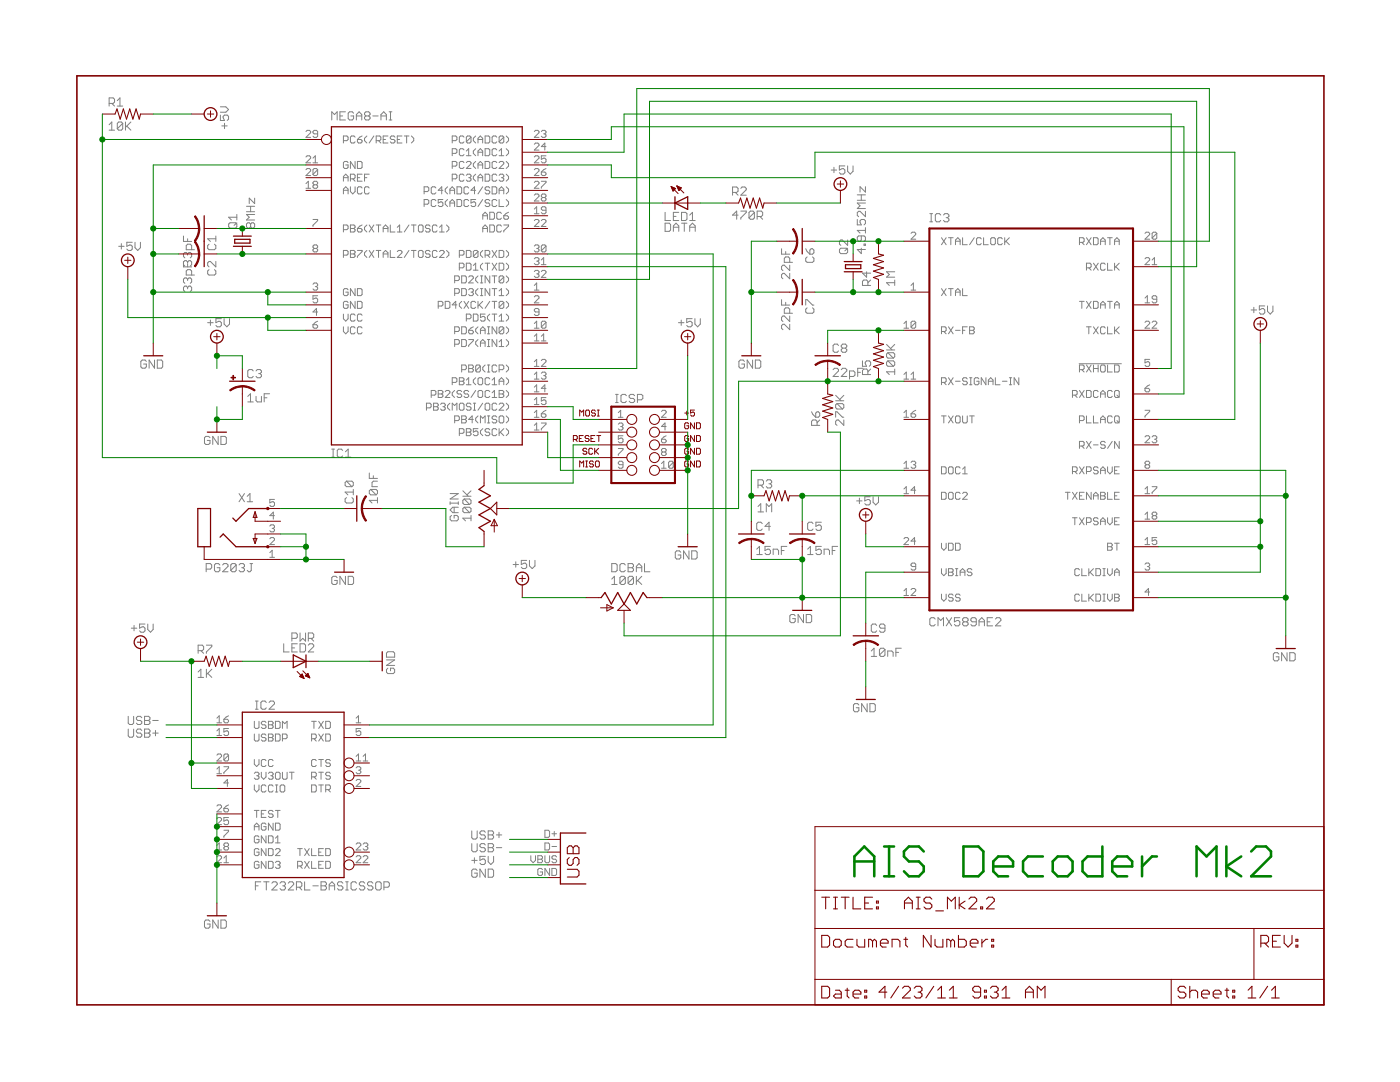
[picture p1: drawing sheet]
<svg xmlns="http://www.w3.org/2000/svg" width="279mm" height="216mm" viewBox="0 0 279 216" stroke-linecap="round" stroke-linejoin="round" font-family="sans-serif">
<g fill="#808080" stroke="#808080" stroke-width=".2">
<path d="M66.2 22.3v1.6z"/>
<path d="M66.2 22.3l.6 .6z"/>
<path d="M67.3 22.3l-.5 .6z"/>
<path d="M67.3 22.3v1.6z"/>
<path d="M67.8 22.3h1.1z"/>
<path d="M67.8 22.3v1.6z"/>
<path d="M67.8 23.9h1.1z"/>
<path d="M67.8 23.1h.6z"/>
<path d="M70.3 22.3l.3 .3z"/>
<path d="M69.8 22.3h.5z"/>
<path d="M69.8 22.3l-.3 .3z"/>
<path d="M69.5 22.6v1.1z"/>
<path d="M69.5 23.7l.3 .2z"/>
<path d="M69.8 23.9h.5z"/>
<path d="M70.6 23.7l-.3 .2z"/>
<path d="M70.6 23.1v.6z"/>
<path d="M70 23.1h.6z"/>
<path d="M71.1 22.9v1z"/>
<path d="M71.1 22.9l.6-.6z"/>
<path d="M71.7 22.3l.5 .6z"/>
<path d="M72.2 22.9v1z"/>
<path d="M71.1 23.1h1.1z"/>
<path d="M73 22.3l-.3 .3z"/>
<path d="M73 22.3h.6z"/>
<path d="M73.6 22.3l.2 .3z"/>
<path d="M73.8 22.6v.3z"/>
<path d="M73.8 22.9l-.2 .2z"/>
<path d="M73.6 23.1l.2 .3z"/>
<path d="M73.8 23.4v.3z"/>
<path d="M73.8 23.7l-.2 .2z"/>
<path d="M73 23.9h.6z"/>
<path d="M72.7 23.7l.3 .2z"/>
<path d="M72.7 23.4v.3z"/>
<path d="M72.7 23.4l.3-.3z"/>
<path d="M72.7 22.9l.3 .2z"/>
<path d="M72.7 22.6v.3z"/>
<path d="M73 23.1h.6z"/>
<path d="M74.4 23.1h1.1z"/>
<path d="M76 22.9v1z"/>
<path d="M76 22.9l.6-.6z"/>
<path d="M76.6 22.3l.5 .6z"/>
<path d="M77.1 22.9v1z"/>
<path d="M76 23.1h1.1z"/>
<path d="M77.7 23.9h.5z"/>
<path d="M77.9 22.3v1.6z"/>
<path d="M77.7 22.3h.5z"/>
<path d="M49.2 45.3l.3 .2z"/>
<path d="M49.2 44.7v.6z"/>
<path d="M49.2 44.7l.3-.3z"/>
<path d="M49.5 44.4h.2z"/>
<path d="M49.7 44.4l.3 .3z"/>
<path d="M50 44.7l.3-.3z"/>
<path d="M50.3 44.4h.2z"/>
<path d="M50.5 44.4l.3 .3z"/>
<path d="M50.8 44.7v.6z"/>
<path d="M50.8 45.3l-.3 .2z"/>
<path d="M50.3 45.5h.2z"/>
<path d="M50 45.3l.3 .2z"/>
<path d="M50 45.3l-.3 .2z"/>
<path d="M49.5 45.5h.2z"/>
<path d="M50 44.7v.6z"/>
<path d="M49.2 43.9h1.6z"/>
<path d="M49.2 43.9l.5-.6z"/>
<path d="M49.2 42.8l.5 .5z"/>
<path d="M49.2 42.8h1.6z"/>
<path d="M49.2 42.2h1.6z"/>
<path d="M50 41.2v1z"/>
<path d="M49.2 41.2h1.6z"/>
<path d="M49.7 39.5v1.1z"/>
<path d="M49.7 39.5l1.1 1.1z"/>
<path d="M50.8 39.5v1.1z"/>
<path d="M36.6 52.8l.3 .3z"/>
<path d="M36.6 52.3v.5z"/>
<path d="M36.6 52.3l.3-.3z"/>
<path d="M36.9 52h.3z"/>
<path d="M37.2 52l.2 .3z"/>
<path d="M37.4 52.3v.3z"/>
<path d="M37.4 52.3l.3-.3z"/>
<path d="M37.7 52h.3z"/>
<path d="M38 52l.2 .3z"/>
<path d="M38.2 52.3v.5z"/>
<path d="M38.2 52.8l-.2 .3z"/>
<path d="M36.6 51.2l.3 .3z"/>
<path d="M36.6 50.6v.6z"/>
<path d="M36.6 50.6l.3-.2z"/>
<path d="M36.9 50.4h.3z"/>
<path d="M37.2 50.4l.2 .2z"/>
<path d="M37.4 50.6v.3z"/>
<path d="M37.4 50.6l.3-.2z"/>
<path d="M37.7 50.4h.3z"/>
<path d="M38 50.4l.2 .2z"/>
<path d="M38.2 50.6v.6z"/>
<path d="M38.2 51.2l-.2 .3z"/>
<path d="M37.2 49.8h1.6z"/>
<path d="M37.2 49v.8z"/>
<path d="M37.2 49l.2-.3z"/>
<path d="M37.4 48.7h.6z"/>
<path d="M38 48.7l.2 .3z"/>
<path d="M38.2 49v.8z"/>
<path d="M36.6 48.2h1.6z"/>
<path d="M36.6 47.1v1.1z"/>
<path d="M37.4 47.6v.6z"/>
<path d="M36.6 57.9l.3 .3z"/>
<path d="M36.6 57.4v.5z"/>
<path d="M36.6 57.4l.3-.3z"/>
<path d="M36.9 57.1h.3z"/>
<path d="M37.2 57.1l.2 .3z"/>
<path d="M37.4 57.4v.2z"/>
<path d="M37.4 57.4l.3-.3z"/>
<path d="M37.7 57.1h.3z"/>
<path d="M38 57.1l.2 .3z"/>
<path d="M38.2 57.4v.5z"/>
<path d="M38.2 57.9l-.2 .3z"/>
<path d="M36.6 56.3l.3 .2z"/>
<path d="M36.6 55.7v.6z"/>
<path d="M36.6 55.7l.3-.2z"/>
<path d="M36.9 55.5h.3z"/>
<path d="M37.2 55.5l.2 .2z"/>
<path d="M37.4 55.7v.3z"/>
<path d="M37.4 55.7l.3-.2z"/>
<path d="M37.7 55.5h.3z"/>
<path d="M38 55.5l.2 .2z"/>
<path d="M38.2 55.7v.6z"/>
<path d="M38.2 56.3l-.2 .2z"/>
<path d="M37.2 54.9h1.6z"/>
<path d="M37.2 54.1v.8z"/>
<path d="M37.2 54.1l.2-.3z"/>
<path d="M37.4 53.8h.6z"/>
<path d="M38 53.8l.2 .3z"/>
<path d="M38.2 54.1v.8z"/>
<path d="M36.6 53.3h1.6z"/>
<path d="M36.6 52.2v1.1z"/>
<path d="M37.4 52.7v.6z"/>
<path d="M28.9 71.8l.3 .3z"/>
<path d="M28.4 71.8h.5z"/>
<path d="M28.4 71.8l-.3 .3z"/>
<path d="M28.1 72.1v1.1z"/>
<path d="M28.1 73.2l.3 .3z"/>
<path d="M28.4 73.5h.5z"/>
<path d="M28.9 73.5l.3-.3z"/>
<path d="M29.2 72.6v.6z"/>
<path d="M28.7 72.6h.5z"/>
<path d="M29.8 71.8v1.7z"/>
<path d="M29.8 71.8l1 1.7z"/>
<path d="M30.8 71.8v1.7z"/>
<path d="M31.4 71.8v1.7z"/>
<path d="M31.4 73.5h.8z"/>
<path d="M32.5 73.2l-.3 .3z"/>
<path d="M32.5 72.1v1.1z"/>
<path d="M32.2 71.8l.3 .3z"/>
<path d="M31.4 71.8h.8z"/>
<path d="M23.7 49.1h1.1z"/>
<path d="M24.2 48.6v1.1z"/>
<path d="M25.3 48.3h1.1z"/>
<path d="M25.3 48.3v.8z"/>
<path d="M25.3 49.1l.5-.2z"/>
<path d="M25.8 48.9h.3z"/>
<path d="M26.1 48.9l.3 .2z"/>
<path d="M26.4 49.1v.6z"/>
<path d="M26.4 49.7l-.3 .3z"/>
<path d="M25.6 50h.5z"/>
<path d="M25.3 49.7l.3 .3z"/>
<path d="M26.9 48.3v1.1z"/>
<path d="M26.9 49.4l.6 .6z"/>
<path d="M28 49.4l-.5 .6z"/>
<path d="M28 48.3v1.1z"/>
<path d="M135.6 109.9l.3 .3z"/>
<path d="M135 109.9h.6z"/>
<path d="M134.8 110.2l.2-.3z"/>
<path d="M134.8 110.2v1.1z"/>
<path d="M134.8 111.3l.2 .2z"/>
<path d="M135 111.5h.6z"/>
<path d="M135.6 111.5l.3-.2z"/>
<path d="M135.9 110.7v.6z"/>
<path d="M135.3 110.7h.6z"/>
<path d="M136.4 109.9v1.6z"/>
<path d="M136.4 109.9l1.1 1.6z"/>
<path d="M137.5 109.9v1.6z"/>
<path d="M138 109.9v1.6z"/>
<path d="M138 111.5h.9z"/>
<path d="M139.1 111.3l-.2 .2z"/>
<path d="M139.1 110.2v1.1z"/>
<path d="M138.9 109.9l.2 .3z"/>
<path d="M138 109.9h.9z"/>
<path d="M135.4 64.4h1.1z"/>
<path d="M136 63.9v1z"/>
<path d="M137.1 63.6h1z"/>
<path d="M137.1 63.6v.8z"/>
<path d="M137.1 64.4l.5-.3z"/>
<path d="M137.6 64.1h.3z"/>
<path d="M137.9 64.1l.2 .3z"/>
<path d="M138.1 64.4v.5z"/>
<path d="M138.1 64.9l-.2 .3z"/>
<path d="M137.3 65.2h.6z"/>
<path d="M137.1 64.9l.2 .3z"/>
<path d="M138.7 63.6v1.1z"/>
<path d="M138.7 64.7l.5 .5z"/>
<path d="M139.8 64.7l-.6 .5z"/>
<path d="M139.8 63.6v1.1z"/>
<path d="M22.3 24.3l-.5 .6z"/>
<path d="M22.3 24.3v1.7z"/>
<path d="M21.8 26h1.1z"/>
<path d="M23.4 24.6v1.1z"/>
<path d="M23.4 24.6l.3-.3z"/>
<path d="M23.7 24.3h.5z"/>
<path d="M24.2 24.3l.3 .3z"/>
<path d="M24.5 24.6v1.1z"/>
<path d="M24.5 25.7l-.3 .3z"/>
<path d="M23.7 26h.5z"/>
<path d="M23.4 25.7l.3 .3z"/>
<path d="M23.4 25.7l1.1-1.1z"/>
<path d="M25 24.3v1.7z"/>
<path d="M25 25.4l1.1-1.1z"/>
<path d="M25.3 25.2l.8 .8z"/>
<path d="M44.8 24.6v1.1z"/>
<path d="M44.3 25.1h1z"/>
<path d="M44 23v1z"/>
<path d="M44 24h.8z"/>
<path d="M44.5 23.5l.3 .5z"/>
<path d="M44.5 23.2v.3z"/>
<path d="M44.5 23.2l.3-.2z"/>
<path d="M44.8 23h.5z"/>
<path d="M45.3 23l.3 .2z"/>
<path d="M45.6 23.2v.6z"/>
<path d="M45.6 23.8l-.3 .2z"/>
<path d="M44 22.4h1.1z"/>
<path d="M45.1 22.4l.5-.5z"/>
<path d="M45.1 21.3l.5 .6z"/>
<path d="M44 21.3h1.1z"/>
<path d="M49.4 79.1l.6-.5z"/>
<path d="M50 78.6v1.6z"/>
<path d="M49.4 80.2h1.1z"/>
<path d="M51.1 79.1v.8z"/>
<path d="M51.1 79.9l.2 .3z"/>
<path d="M51.3 80.2h.9z"/>
<path d="M52.2 79.1v1.1z"/>
<path d="M52.7 78.6v1.6z"/>
<path d="M52.7 78.6h1.1z"/>
<path d="M52.7 79.4h.6z"/>
<path d="M41.4 64.4h1.1z"/>
<path d="M42 63.9v1z"/>
<path d="M43.1 63.6h1.1z"/>
<path d="M43.1 63.6v.8z"/>
<path d="M43.1 64.4l.5-.3z"/>
<path d="M43.6 64.1h.3z"/>
<path d="M43.9 64.1l.3 .3z"/>
<path d="M44.2 64.4v.5z"/>
<path d="M44.2 64.9l-.3 .3z"/>
<path d="M43.3 65.2h.6z"/>
<path d="M43.1 64.9l.2 .3z"/>
<path d="M44.7 63.6v1.1z"/>
<path d="M44.7 64.7l.6 .5z"/>
<path d="M45.8 64.7l-.5 .5z"/>
<path d="M45.8 63.6v1.1z"/>
<path d="M41.6 87.1l.3 .2z"/>
<path d="M41.1 87.1h.5z"/>
<path d="M40.8 87.3l.3-.2z"/>
<path d="M40.8 87.3v1.1z"/>
<path d="M40.8 88.4l.3 .3z"/>
<path d="M41.1 88.7h.5z"/>
<path d="M41.6 88.7l.3-.3z"/>
<path d="M41.9 87.9v.5z"/>
<path d="M41.4 87.9h.5z"/>
<path d="M42.5 87.1v1.6z"/>
<path d="M42.5 87.1l1 1.6z"/>
<path d="M43.5 87.1v1.6z"/>
<path d="M44.1 87.1v1.6z"/>
<path d="M44.1 88.7h.8z"/>
<path d="M44.9 88.7l.3-.3z"/>
<path d="M45.2 87.3v1.1z"/>
<path d="M44.9 87.1l.3 .2z"/>
<path d="M44.1 87.1h.8z"/>
<path d="M132.7 44.5v1.7z"/>
<path d="M132.7 46.2h.9z"/>
<path d="M133.6 46.2l.2-.3z"/>
<path d="M133.8 44.8v1.1z"/>
<path d="M133.6 44.5l.2 .3z"/>
<path d="M132.7 44.5h.9z"/>
<path d="M134.4 45.1v1.1z"/>
<path d="M134.9 44.5l-.5 .6z"/>
<path d="M134.9 44.5l.6 .6z"/>
<path d="M135.5 45.1v1.1z"/>
<path d="M134.4 45.3h1.1z"/>
<path d="M136.6 44.5v1.7z"/>
<path d="M136 44.5h1.1z"/>
<path d="M137.6 45.1v1.1z"/>
<path d="M137.6 45.1l.6-.6z"/>
<path d="M138.2 44.5l.5 .6z"/>
<path d="M138.7 45.1v1.1z"/>
<path d="M137.6 45.3h1.1z"/>
<path d="M147 42.1v1.7z"/>
<path d="M146.2 42.9l.8-.8z"/>
<path d="M146.2 42.9h1.1z"/>
<path d="M147.8 42.1h1.1z"/>
<path d="M148.9 42.1v.3z"/>
<path d="M148.9 42.4l-1.1 1.1z"/>
<path d="M147.8 43.5v.3z"/>
<path d="M149.5 42.4v1.1z"/>
<path d="M149.5 42.4l.3-.3z"/>
<path d="M149.8 42.1h.5z"/>
<path d="M150.3 42.1l.3 .3z"/>
<path d="M150.6 42.4v1.1z"/>
<path d="M150.6 43.5l-.3 .3z"/>
<path d="M149.8 43.8h.5z"/>
<path d="M149.5 43.5l.3 .3z"/>
<path d="M149.5 43.5l1.1-1.1z"/>
<path d="M151.1 42.1v1.7z"/>
<path d="M151.1 42.1h.8z"/>
<path d="M151.9 42.1l.3 .3z"/>
<path d="M152.2 42.4v.5z"/>
<path d="M152.2 42.9l-.3 .3z"/>
<path d="M151.1 43.2h.8z"/>
<path d="M151.7 43.2l.5 .6z"/>
<path d="M165.9 33.9h1.1z"/>
<path d="M166.4 33.4v1.1z"/>
<path d="M167.5 33.1h1.1z"/>
<path d="M167.5 33.1v.8z"/>
<path d="M167.5 33.9l.6-.2z"/>
<path d="M168.1 33.7h.2z"/>
<path d="M168.3 33.7l.3 .2z"/>
<path d="M168.6 33.9v.6z"/>
<path d="M168.6 34.5l-.3 .2z"/>
<path d="M167.8 34.7h.5z"/>
<path d="M167.5 34.5l.3 .2z"/>
<path d="M169.2 33.1v1.1z"/>
<path d="M169.2 34.2l.5 .5z"/>
<path d="M170.2 34.2l-.5 .5z"/>
<path d="M170.2 33.1v1.1z"/>
<path d="M51 176v1.6z"/>
<path d="M51 176h1z"/>
<path d="M51 176.8h.5z"/>
<path d="M53.1 176v1.6z"/>
<path d="M52.6 176h1.1z"/>
<path d="M54.2 177.6h1.1z"/>
<path d="M55.3 176.5l-1.1 1.1z"/>
<path d="M55.3 176.2v.3z"/>
<path d="M55.1 176l.2 .2z"/>
<path d="M54.5 176h.6z"/>
<path d="M54.2 176.2l.3-.2z"/>
<path d="M55.9 176.2l.3-.2z"/>
<path d="M56.2 176h.5z"/>
<path d="M56.7 176l.3 .2z"/>
<path d="M57 176.2v.3z"/>
<path d="M57 176.5l-.3 .3z"/>
<path d="M56.4 176.8h.3z"/>
<path d="M56.7 176.8l.3 .2z"/>
<path d="M57 177v.3z"/>
<path d="M57 177.3l-.3 .3z"/>
<path d="M56.2 177.6h.5z"/>
<path d="M55.9 177.3l.3 .3z"/>
<path d="M57.5 177.6h1.1z"/>
<path d="M58.6 176.5l-1.1 1.1z"/>
<path d="M58.6 176.2v.3z"/>
<path d="M58.3 176l.3 .2z"/>
<path d="M57.8 176h.5z"/>
<path d="M57.8 176l-.3 .2z"/>
<path d="M59.2 176v1.6z"/>
<path d="M59.2 176h.8z"/>
<path d="M60 176l.2 .2z"/>
<path d="M60.2 176.2v.6z"/>
<path d="M60.2 176.8l-.2 .2z"/>
<path d="M59.2 177h.8z"/>
<path d="M59.7 177l.5 .6z"/>
<path d="M60.8 176v1.6z"/>
<path d="M60.8 177.6h1.1z"/>
<path d="M62.4 176.8h1.1z"/>
<path d="M64.1 176v1.6z"/>
<path d="M64.1 176h.8z"/>
<path d="M64.9 176l.2 .2z"/>
<path d="M65.1 176.2v.3z"/>
<path d="M65.1 176.5l-.2 .3z"/>
<path d="M64.9 176.8l.2 .2z"/>
<path d="M65.1 177v.3z"/>
<path d="M65.1 177.3l-.2 .3z"/>
<path d="M64.1 177.6h.8z"/>
<path d="M64.1 176.8h.8z"/>
<path d="M65.7 176.5v1.1z"/>
<path d="M65.7 176.5l.6-.5z"/>
<path d="M66.3 176l.5 .5z"/>
<path d="M66.8 176.5v1.1z"/>
<path d="M65.7 176.8h1.1z"/>
<path d="M68.2 176l.2 .2z"/>
<path d="M67.6 176h.6z"/>
<path d="M67.6 176l-.2 .2z"/>
<path d="M67.4 176.2v.3z"/>
<path d="M67.4 176.5l.2 .3z"/>
<path d="M67.6 176.8h.6z"/>
<path d="M68.2 176.8l.2 .2z"/>
<path d="M68.4 177v.3z"/>
<path d="M68.4 177.3l-.2 .3z"/>
<path d="M67.6 177.6h.6z"/>
<path d="M67.4 177.3l.2 .3z"/>
<path d="M69 177.6h.5z"/>
<path d="M69.3 176v1.6z"/>
<path d="M69 176h.5z"/>
<path d="M70.9 176l.3 .2z"/>
<path d="M70.3 176h.6z"/>
<path d="M70.3 176l-.2 .2z"/>
<path d="M70.1 176.2v1.1z"/>
<path d="M70.1 177.3l.2 .3z"/>
<path d="M70.3 177.6h.6z"/>
<path d="M70.9 177.6l.3-.3z"/>
<path d="M72.5 176l.3 .2z"/>
<path d="M72 176h.5z"/>
<path d="M71.7 176.2l.3-.2z"/>
<path d="M71.7 176.2v.3z"/>
<path d="M71.7 176.5l.3 .3z"/>
<path d="M72 176.8h.5z"/>
<path d="M72.5 176.8l.3 .2z"/>
<path d="M72.8 177v.3z"/>
<path d="M72.8 177.3l-.3 .3z"/>
<path d="M72 177.6h.5z"/>
<path d="M71.7 177.3l.3 .3z"/>
<path d="M74.1 176l.3 .2z"/>
<path d="M73.6 176h.5z"/>
<path d="M73.6 176l-.3 .2z"/>
<path d="M73.3 176.2v.3z"/>
<path d="M73.3 176.5l.3 .3z"/>
<path d="M73.6 176.8h.5z"/>
<path d="M74.1 176.8l.3 .2z"/>
<path d="M74.4 177v.3z"/>
<path d="M74.4 177.3l-.3 .3z"/>
<path d="M73.6 177.6h.5z"/>
<path d="M73.3 177.3l.3 .3z"/>
<path d="M75.2 176h.6z"/>
<path d="M75 176.2l.2-.2z"/>
<path d="M75 176.2v1.1z"/>
<path d="M75 177.3l.2 .3z"/>
<path d="M75.2 177.6h.6z"/>
<path d="M75.8 177.6l.3-.3z"/>
<path d="M76.1 176.2v1.1z"/>
<path d="M75.8 176l.3 .2z"/>
<path d="M76.6 176v1.6z"/>
<path d="M76.6 176h.8z"/>
<path d="M77.4 176l.3 .2z"/>
<path d="M77.7 176.2v.6z"/>
<path d="M77.7 176.8l-.3 .2z"/>
<path d="M76.6 177h.8z"/>
<path d="M41.6 183.6l.3 .3z"/>
<path d="M41.1 183.6h.5z"/>
<path d="M41.1 183.6l-.3 .3z"/>
<path d="M40.8 183.9v1z"/>
<path d="M40.8 184.9l.3 .3z"/>
<path d="M41.1 185.2h.5z"/>
<path d="M41.6 185.2l.3-.3z"/>
<path d="M41.9 184.4v.5z"/>
<path d="M41.4 184.4h.5z"/>
<path d="M42.5 183.6v1.6z"/>
<path d="M42.5 183.6l1 1.6z"/>
<path d="M43.5 183.6v1.6z"/>
<path d="M44.1 183.6v1.6z"/>
<path d="M44.1 185.2h.8z"/>
<path d="M44.9 185.2l.3-.3z"/>
<path d="M45.2 183.9v1z"/>
<path d="M44.9 183.6l.3 .3z"/>
<path d="M44.1 183.6h.8z"/>
<path d="M26.2 125.3h1.1z"/>
<path d="M26.8 124.8v1.1z"/>
<path d="M27.9 124.5h1z"/>
<path d="M27.9 124.5v.8z"/>
<path d="M27.9 125.3l.5-.2z"/>
<path d="M28.4 125.1h.3z"/>
<path d="M28.7 125.1l.2 .2z"/>
<path d="M28.9 125.3v.6z"/>
<path d="M28.9 125.9l-.2 .3z"/>
<path d="M28.1 126.2h.6z"/>
<path d="M27.9 125.9l.2 .3z"/>
<path d="M29.5 124.5v1.1z"/>
<path d="M29.5 125.6l.5 .6z"/>
<path d="M30.6 125.6l-.6 .6z"/>
<path d="M30.6 124.5v1.1z"/>
<path d="M186.4 123.3l.2 .2z"/>
<path d="M185.8 123.3h.6z"/>
<path d="M185.8 123.3l-.2 .2z"/>
<path d="M185.6 123.5v1.1z"/>
<path d="M185.6 124.6l.2 .3z"/>
<path d="M185.8 124.9h.6z"/>
<path d="M186.4 124.9l.2-.3z"/>
<path d="M187.2 123.3v1.6z"/>
<path d="M187.2 123.3l.5 .5z"/>
<path d="M187.7 123.8l.6-.5z"/>
<path d="M188.3 123.3v1.6z"/>
<path d="M188.8 123.3l1.1 1.6z"/>
<path d="M189.9 123.3l-1.1 1.6z"/>
<path d="M190.5 123.3h1.1z"/>
<path d="M190.5 123.3v.8z"/>
<path d="M190.5 124.1l.5-.3z"/>
<path d="M191 123.8h.3z"/>
<path d="M191.3 123.8l.3 .3z"/>
<path d="M191.6 124.1v.5z"/>
<path d="M191.6 124.6l-.3 .3z"/>
<path d="M190.8 124.9h.5z"/>
<path d="M190.5 124.6l.3 .3z"/>
<path d="M192.1 123.5l.3-.2z"/>
<path d="M192.4 123.3h.5z"/>
<path d="M192.9 123.3l.3 .2z"/>
<path d="M193.2 123.5v.3z"/>
<path d="M192.9 124.1l.3-.3z"/>
<path d="M192.9 124.1l.3 .2z"/>
<path d="M193.2 124.3v.3z"/>
<path d="M193.2 124.6l-.3 .3z"/>
<path d="M192.4 124.9h.5z"/>
<path d="M192.1 124.6l.3 .3z"/>
<path d="M192.1 124.3v.3z"/>
<path d="M192.1 124.3l.3-.2z"/>
<path d="M192.1 123.8l.3 .3z"/>
<path d="M192.1 123.5v.3z"/>
<path d="M192.4 124.1h.5z"/>
<path d="M193.8 124.6l.2 .3z"/>
<path d="M194 124.9h.6z"/>
<path d="M194.6 124.9l.2-.3z"/>
<path d="M194.8 123.5v1.1z"/>
<path d="M194.6 123.3l.2 .2z"/>
<path d="M194 123.3h.6z"/>
<path d="M194 123.3l-.2 .2z"/>
<path d="M193.8 123.5v.3z"/>
<path d="M193.8 123.8l.2 .3z"/>
<path d="M194 124.1h.8z"/>
<path d="M195.4 123.8v1.1z"/>
<path d="M195.9 123.3l-.5 .5z"/>
<path d="M195.9 123.3l.6 .5z"/>
<path d="M196.5 123.8v1.1z"/>
<path d="M195.4 124.1h1.1z"/>
<path d="M197 123.3h1.1z"/>
<path d="M197 123.3v1.6z"/>
<path d="M197 124.9h1.1z"/>
<path d="M197 124.1h.6z"/>
<path d="M198.7 124.9h1z"/>
<path d="M199.7 123.8l-1 1.1z"/>
<path d="M199.7 123.5v.3z"/>
<path d="M199.5 123.3l.2 .2z"/>
<path d="M198.9 123.3h.6z"/>
<path d="M198.9 123.3l-.2 .2z"/>
<path d="M151.8 100.5l-.5 .6z"/>
<path d="M151.8 100.5v1.6z"/>
<path d="M151.3 102.1h1.1z"/>
<path d="M152.9 100.5v1.6z"/>
<path d="M152.9 100.5l.6 .6z"/>
<path d="M153.5 101.1l.5-.6z"/>
<path d="M154 100.5v1.6z"/>
<path d="M151 109.6l.6-.6z"/>
<path d="M151.6 109v1.7z"/>
<path d="M151 110.7h1.1z"/>
<path d="M152.7 109h1.1z"/>
<path d="M152.7 109v.9z"/>
<path d="M152.7 109.9l.5-.3z"/>
<path d="M153.2 109.6h.3z"/>
<path d="M153.5 109.6l.3 .3z"/>
<path d="M153.8 109.9v.5z"/>
<path d="M153.8 110.4l-.3 .3z"/>
<path d="M152.9 110.7h.6z"/>
<path d="M152.7 110.4l.2 .3z"/>
<path d="M154.3 109.6v1.1z"/>
<path d="M154.3 109.6h.8z"/>
<path d="M155.1 109.6l.3 .3z"/>
<path d="M155.4 109.9v.8z"/>
<path d="M155.9 109v1.7z"/>
<path d="M155.9 109h1.1z"/>
<path d="M155.9 109.9h.6z"/>
<path d="M161.2 109.6l.5-.6z"/>
<path d="M161.7 109v1.7z"/>
<path d="M161.2 110.7h1.1z"/>
<path d="M162.8 109h1.1z"/>
<path d="M162.8 109v.9z"/>
<path d="M162.8 109.9l.6-.3z"/>
<path d="M163.4 109.6h.2z"/>
<path d="M163.6 109.6l.3 .3z"/>
<path d="M163.9 109.9v.5z"/>
<path d="M163.9 110.4l-.3 .3z"/>
<path d="M163.1 110.7h.5z"/>
<path d="M162.8 110.4l.3 .3z"/>
<path d="M164.5 109.6v1.1z"/>
<path d="M164.5 109.6h.8z"/>
<path d="M165.3 109.6l.2 .3z"/>
<path d="M165.5 109.9v.8z"/>
<path d="M166.1 109v1.7z"/>
<path d="M166.1 109h1.1z"/>
<path d="M166.1 109.9h.5z"/>
<path d="M158.5 122.6l.2 .3z"/>
<path d="M157.9 122.6h.6z"/>
<path d="M157.9 122.6l-.3 .3z"/>
<path d="M157.6 122.9v1.1z"/>
<path d="M157.6 124l.3 .2z"/>
<path d="M157.9 124.2h.6z"/>
<path d="M158.7 124l-.2 .2z"/>
<path d="M158.7 123.4v.6z"/>
<path d="M158.2 123.4h.5z"/>
<path d="M159.3 122.6v1.6z"/>
<path d="M159.3 122.6l1.1 1.6z"/>
<path d="M160.4 122.6v1.6z"/>
<path d="M160.9 122.6v1.6z"/>
<path d="M160.9 124.2h.8z"/>
<path d="M161.7 124.2l.3-.2z"/>
<path d="M162 122.9v1.1z"/>
<path d="M161.7 122.6l.3 .3z"/>
<path d="M160.9 122.6h.8z"/>
<path d="M171.1 49.8h1.6z"/>
<path d="M171.1 49.8l.8 .8z"/>
<path d="M171.9 49.5v1.1z"/>
<path d="M172.4 49h.3z"/>
<path d="M172.4 48.7v.3z"/>
<path d="M172.4 48.7h.3z"/>
<path d="M172.7 48.7v.3z"/>
<path d="M172.7 47.9l-.3 .3z"/>
<path d="M172.7 47.3v.6z"/>
<path d="M172.4 47.1l.3 .2z"/>
<path d="M171.4 47.1h1z"/>
<path d="M171.1 47.3l.3-.2z"/>
<path d="M171.1 47.3v.6z"/>
<path d="M171.1 47.9l.3 .3z"/>
<path d="M171.4 48.2h.2z"/>
<path d="M171.9 47.9l-.3 .3z"/>
<path d="M171.9 47.1v.8z"/>
<path d="M171.1 46l.5 .5z"/>
<path d="M171.1 46h1.6z"/>
<path d="M172.7 45.4v1.1z"/>
<path d="M171.1 43.8v1.1z"/>
<path d="M171.1 44.9h.8z"/>
<path d="M171.6 44.3l.3 .6z"/>
<path d="M171.6 44.1v.2z"/>
<path d="M171.9 43.8l-.3 .3z"/>
<path d="M171.9 43.8h.5z"/>
<path d="M172.4 43.8l.3 .3z"/>
<path d="M172.7 44.1v.5z"/>
<path d="M172.7 44.6l-.3 .3z"/>
<path d="M172.7 42.2v1z"/>
<path d="M171.6 42.2l1.1 1z"/>
<path d="M171.4 42.2h.2z"/>
<path d="M171.1 42.4l.3-.2z"/>
<path d="M171.1 42.4v.6z"/>
<path d="M171.1 43l.3 .2z"/>
<path d="M171.1 41.6h1.6z"/>
<path d="M171.1 41.6l.5-.5z"/>
<path d="M171.1 40.5l.5 .6z"/>
<path d="M171.1 40.5h1.6z"/>
<path d="M171.1 40h1.6z"/>
<path d="M171.9 38.9v1.1z"/>
<path d="M171.1 38.9h1.6z"/>
<path d="M171.6 37.3v1z"/>
<path d="M171.6 37.3l1.1 1z"/>
<path d="M172.7 37.3v1z"/>
<path d="M176.9 56.4l.6 .6z"/>
<path d="M176.9 56.4h1.7z"/>
<path d="M178.6 55.9v1.1z"/>
<path d="M176.9 55.3h1.7z"/>
<path d="M176.9 55.3l.6-.5z"/>
<path d="M176.9 54.2l.6 .6z"/>
<path d="M176.9 54.2h1.7z"/>
<path d="M157.6 54.5v1.1z"/>
<path d="M156.5 54.5l1.1 1.1z"/>
<path d="M156.2 54.5h.3z"/>
<path d="M156.2 54.5l-.2 .3z"/>
<path d="M156 54.8v.5z"/>
<path d="M156 55.3l.2 .3z"/>
<path d="M157.6 52.9v1.1z"/>
<path d="M156.5 52.9l1.1 1.1z"/>
<path d="M156.2 52.9h.3z"/>
<path d="M156 53.2l.2-.3z"/>
<path d="M156 53.2v.5z"/>
<path d="M156 53.7l.2 .3z"/>
<path d="M156.5 52.3h1.7z"/>
<path d="M156.5 51.5v.8z"/>
<path d="M156.5 51.5l.3-.2z"/>
<path d="M156.8 51.3h.5z"/>
<path d="M157.3 51.3l.3 .2z"/>
<path d="M157.6 51.5v.8z"/>
<path d="M156 50.7h1.6z"/>
<path d="M156 49.6v1.1z"/>
<path d="M156.8 50.2v.5z"/>
<path d="M157.6 64.7v1.1z"/>
<path d="M156.5 64.7l1.1 1.1z"/>
<path d="M156.2 64.7h.3z"/>
<path d="M156.2 64.7l-.2 .3z"/>
<path d="M156 65v.5z"/>
<path d="M156 65.5l.2 .3z"/>
<path d="M157.6 63.1v1.1z"/>
<path d="M156.5 63.1l1.1 1.1z"/>
<path d="M156.2 63.1h.3z"/>
<path d="M156.2 63.1l-.2 .2z"/>
<path d="M156 63.3v.6z"/>
<path d="M156 63.9l.2 .3z"/>
<path d="M156.5 62.5h1.7z"/>
<path d="M156.5 61.7v.8z"/>
<path d="M156.5 61.7l.3-.3z"/>
<path d="M156.8 61.4h.5z"/>
<path d="M157.3 61.4l.3 .3z"/>
<path d="M157.6 61.7v.8z"/>
<path d="M156 60.9h1.6z"/>
<path d="M156 59.8v1.1z"/>
<path d="M156.8 60.3v.6z"/>
<path d="M148.3 71.8l.3 .3z"/>
<path d="M147.7 71.8h.6z"/>
<path d="M147.7 71.8l-.2 .3z"/>
<path d="M147.5 72.1v1.1z"/>
<path d="M147.5 73.2l.2 .3z"/>
<path d="M147.7 73.5h.6z"/>
<path d="M148.3 73.5l.3-.3z"/>
<path d="M148.6 72.6v.6z"/>
<path d="M148 72.6h.6z"/>
<path d="M149.1 71.8v1.7z"/>
<path d="M149.1 71.8l1.1 1.7z"/>
<path d="M150.2 71.8v1.7z"/>
<path d="M150.7 71.8v1.7z"/>
<path d="M150.7 73.5h.9z"/>
<path d="M151.6 73.5l.2-.3z"/>
<path d="M151.8 72.1v1.1z"/>
<path d="M151.6 71.8l.2 .3z"/>
<path d="M150.7 71.8h.9z"/>
<path d="M176.9 74.2l.6 .5z"/>
<path d="M176.9 74.2h1.7z"/>
<path d="M178.6 73.6v1.1z"/>
<path d="M177.2 73.1h1.1z"/>
<path d="M176.9 72.8l.3 .3z"/>
<path d="M176.9 72.3v.5z"/>
<path d="M176.9 72.3l.3-.3z"/>
<path d="M177.2 72h1.1z"/>
<path d="M178.3 72l.3 .3z"/>
<path d="M178.6 72.3v.5z"/>
<path d="M178.6 72.8l-.3 .3z"/>
<path d="M177.2 72l1.1 1.1z"/>
<path d="M177.2 71.5h1.1z"/>
<path d="M176.9 71.2l.3 .3z"/>
<path d="M176.9 70.7v.5z"/>
<path d="M176.9 70.7l.3-.3z"/>
<path d="M177.2 70.4h1.1z"/>
<path d="M178.3 70.4l.3 .3z"/>
<path d="M178.6 70.7v.5z"/>
<path d="M178.6 71.2l-.3 .3z"/>
<path d="M177.2 70.4l1.1 1.1z"/>
<path d="M176.9 69.8h1.7z"/>
<path d="M176.9 68.7l1.1 1.1z"/>
<path d="M178.6 68.7l-.9 .9z"/>
<path d="M166.3 75.1h1z"/>
<path d="M167.3 74l-1 1.1z"/>
<path d="M167.3 73.8v.2z"/>
<path d="M167.1 73.5l.2 .3z"/>
<path d="M166.5 73.5h.6z"/>
<path d="M166.3 73.8l.2-.3z"/>
<path d="M167.9 75.1h1.1z"/>
<path d="M167.9 75.1l1.1-1.1z"/>
<path d="M169 73.8v.2z"/>
<path d="M168.7 73.5l.3 .3z"/>
<path d="M168.2 73.5h.5z"/>
<path d="M168.2 73.5l-.3 .3z"/>
<path d="M169.5 74v1.6z"/>
<path d="M169.5 74h.8z"/>
<path d="M170.3 74l.3 .3z"/>
<path d="M170.6 74.3v.5z"/>
<path d="M170.6 74.8l-.3 .3z"/>
<path d="M169.5 75.1h.8z"/>
<path d="M171.2 73.5v1.6z"/>
<path d="M171.2 73.5h1.1z"/>
<path d="M171.2 74.3h.5z"/>
<path d="M168.4 83.8v1.1z"/>
<path d="M167.3 83.8l1.1 1.1z"/>
<path d="M167 83.8h.3z"/>
<path d="M166.8 84.1l.2-.3z"/>
<path d="M166.8 84.1v.5z"/>
<path d="M166.8 84.6l.2 .3z"/>
<path d="M166.8 82.2v1z"/>
<path d="M166.8 82.2h.2z"/>
<path d="M167 82.2l1.1 1z"/>
<path d="M168.1 83.2h.3z"/>
<path d="M167 81.6h1.1z"/>
<path d="M166.8 81.3l.2 .3z"/>
<path d="M166.8 80.8v.5z"/>
<path d="M166.8 80.8l.2-.3z"/>
<path d="M167 80.5h1.1z"/>
<path d="M168.1 80.5l.3 .3z"/>
<path d="M168.4 80.8v.5z"/>
<path d="M168.4 81.3l-.3 .3z"/>
<path d="M167 80.5l1.1 1.1z"/>
<path d="M166.8 80h1.6z"/>
<path d="M166.8 78.9l1 1.1z"/>
<path d="M168.4 78.9l-.8 .8z"/>
<path d="M92.4 103.4l.5 .5z"/>
<path d="M92.4 103.4h1.6z"/>
<path d="M94 102.8v1.1z"/>
<path d="M92.6 102.3h1.1z"/>
<path d="M92.4 102l.2 .3z"/>
<path d="M92.4 101.5v.5z"/>
<path d="M92.4 101.5l.2-.3z"/>
<path d="M92.6 101.2h1.1z"/>
<path d="M93.7 101.2l.3 .3z"/>
<path d="M94 101.5v.5z"/>
<path d="M93.7 102.3l.3-.3z"/>
<path d="M92.6 101.2l1.1 1.1z"/>
<path d="M92.6 100.7h1.1z"/>
<path d="M92.4 100.4l.2 .3z"/>
<path d="M92.4 99.8v.6z"/>
<path d="M92.4 99.8l.2-.2z"/>
<path d="M92.6 99.6h1.1z"/>
<path d="M93.7 99.6l.3 .2z"/>
<path d="M94 99.8v.6z"/>
<path d="M94 100.4l-.3 .3z"/>
<path d="M92.6 99.6l1.1 1.1z"/>
<path d="M92.4 99h1.6z"/>
<path d="M92.4 97.9l1 1.1z"/>
<path d="M93.2 98.8l.8-.9z"/>
<path d="M122.6 115l-.5 .5z"/>
<path d="M122.6 115v1.6z"/>
<path d="M122.1 116.6h1.1z"/>
<path d="M123.7 115.3v1.1z"/>
<path d="M123.7 115.3l.3-.3z"/>
<path d="M124 115h.5z"/>
<path d="M124.5 115l.3 .3z"/>
<path d="M124.8 115.3v1.1z"/>
<path d="M124.8 116.4l-.3 .2z"/>
<path d="M124 116.6h.5z"/>
<path d="M123.7 116.4l.3 .2z"/>
<path d="M123.7 116.4l1.1-1.1z"/>
<path d="M125.3 115.3v1.1z"/>
<path d="M125.6 115l-.3 .3z"/>
<path d="M125.6 115h.6z"/>
<path d="M126.2 115l.2 .3z"/>
<path d="M126.4 115.3v1.1z"/>
<path d="M126.4 116.4l-.2 .2z"/>
<path d="M125.6 116.6h.6z"/>
<path d="M125.3 116.4l.3 .2z"/>
<path d="M125.3 116.4l1.1-1.1z"/>
<path d="M127 115v1.6z"/>
<path d="M128.1 115l-1.1 1.1z"/>
<path d="M127.3 115.8l.8 .8z"/>
<path d="M102.4 112.6h1.1z"/>
<path d="M102.9 112.1v1.1z"/>
<path d="M104 111.8h1.1z"/>
<path d="M104 111.8v.8z"/>
<path d="M104 112.6l.6-.2z"/>
<path d="M104.6 112.4h.3z"/>
<path d="M104.9 112.4l.2 .2z"/>
<path d="M105.1 112.6v.6z"/>
<path d="M105.1 113.2l-.2 .3z"/>
<path d="M104.3 113.5h.6z"/>
<path d="M104 113.2l.3 .3z"/>
<path d="M105.7 111.8v1.1z"/>
<path d="M105.7 112.9l.5 .6z"/>
<path d="M106.2 113.5l.6-.6z"/>
<path d="M106.8 111.8v1.1z"/>
<path d="M67 115l.3 .3z"/>
<path d="M66.5 115h.5z"/>
<path d="M66.5 115l-.3 .3z"/>
<path d="M66.2 115.3v1.1z"/>
<path d="M66.2 116.4l.3 .2z"/>
<path d="M66.5 116.6h.5z"/>
<path d="M67.3 116.4l-.3 .2z"/>
<path d="M67.3 115.8v.6z"/>
<path d="M66.8 115.8h.5z"/>
<path d="M67.8 115v1.6z"/>
<path d="M67.8 115l1.1 1.6z"/>
<path d="M68.9 115v1.6z"/>
<path d="M69.5 115v1.6z"/>
<path d="M69.5 116.6h.8z"/>
<path d="M70.6 116.4l-.3 .2z"/>
<path d="M70.6 115.3v1.1z"/>
<path d="M70.3 115l.3 .3z"/>
<path d="M69.5 115h.8z"/>
<path d="M173.9 129.9l.5-.6z"/>
<path d="M174.4 129.3v1.7z"/>
<path d="M173.9 131h1.1z"/>
<path d="M175.5 129.6v1.1z"/>
<path d="M175.8 129.3l-.3 .3z"/>
<path d="M175.8 129.3h.5z"/>
<path d="M176.3 129.3l.3 .3z"/>
<path d="M176.6 129.6v1.1z"/>
<path d="M176.6 130.7l-.3 .3z"/>
<path d="M175.8 131h.5z"/>
<path d="M175.5 130.7l.3 .3z"/>
<path d="M175.5 130.7l1.1-1.1z"/>
<path d="M177.2 129.9v1.1z"/>
<path d="M177.2 129.9h.8z"/>
<path d="M178 129.9l.2 .3z"/>
<path d="M178.2 130.2v.8z"/>
<path d="M178.8 129.3v1.7z"/>
<path d="M178.8 129.3h1.1z"/>
<path d="M178.8 130.2h.5z"/>
<path d="M171.2 140.4l.2 .3z"/>
<path d="M170.6 140.4h.6z"/>
<path d="M170.6 140.4l-.3 .3z"/>
<path d="M170.3 140.7v1.1z"/>
<path d="M170.3 141.8l.3 .2z"/>
<path d="M170.6 142h.6z"/>
<path d="M171.4 141.8l-.2 .2z"/>
<path d="M171.4 141.2v.6z"/>
<path d="M170.9 141.2h.5z"/>
<path d="M172 140.4v1.6z"/>
<path d="M172 140.4l1.1 1.6z"/>
<path d="M173.1 140.4v1.6z"/>
<path d="M173.6 140.4v1.6z"/>
<path d="M173.6 142h.8z"/>
<path d="M174.4 142l.3-.2z"/>
<path d="M174.7 140.7v1.1z"/>
<path d="M174.4 140.4l.3 .3z"/>
<path d="M173.6 140.4h.8z"/>
<path d="M171 99.9h1z"/>
<path d="M171.5 99.4v1.1z"/>
<path d="M172.6 99.1h1.1z"/>
<path d="M172.6 99.1v.8z"/>
<path d="M172.6 99.9l.5-.2z"/>
<path d="M173.1 99.7h.3z"/>
<path d="M173.4 99.7l.3 .2z"/>
<path d="M173.7 99.9v.6z"/>
<path d="M173.4 100.8l.3-.3z"/>
<path d="M172.9 100.8h.5z"/>
<path d="M172.6 100.5l.3 .3z"/>
<path d="M174.2 99.1v1.1z"/>
<path d="M174.2 100.2l.6 .6z"/>
<path d="M174.8 100.8l.5-.6z"/>
<path d="M175.3 99.1v1.1z"/>
<path d="M254.9 130.2l.3 .3z"/>
<path d="M254.4 130.2h.5z"/>
<path d="M254.4 130.2l-.3 .3z"/>
<path d="M254.1 130.5v1.1z"/>
<path d="M254.1 131.6l.3 .3z"/>
<path d="M254.4 131.9h.5z"/>
<path d="M254.9 131.9l.3-.3z"/>
<path d="M255.2 131.1v.5z"/>
<path d="M254.7 131.1h.5z"/>
<path d="M255.8 130.2v1.7z"/>
<path d="M255.8 130.2l1.1 1.7z"/>
<path d="M256.9 130.2v1.7z"/>
<path d="M257.4 130.2v1.7z"/>
<path d="M257.4 131.9h.8z"/>
<path d="M258.2 131.9l.3-.3z"/>
<path d="M258.5 130.5v1.1z"/>
<path d="M258.2 130.2l.3 .3z"/>
<path d="M257.4 130.2h.8z"/>
<path d="M249.7 61.8h1.1z"/>
<path d="M250.2 61.3v1.1z"/>
<path d="M251.3 61h1.1z"/>
<path d="M251.3 61v.8z"/>
<path d="M251.3 61.8l.6-.2z"/>
<path d="M251.9 61.6h.2z"/>
<path d="M252.1 61.6l.3 .2z"/>
<path d="M252.4 61.8v.6z"/>
<path d="M252.4 62.4l-.3 .3z"/>
<path d="M251.6 62.7h.5z"/>
<path d="M251.3 62.4l.3 .3z"/>
<path d="M253 61v1.1z"/>
<path d="M253 62.1l.5 .6z"/>
<path d="M254 62.1l-.5 .6z"/>
<path d="M254 61v1.1z"/>
<path d="M73.7 99.8l.6 .6z"/>
<path d="M73.7 99.8h1.6z"/>
<path d="M75.3 99.3v1.1z"/>
<path d="M74 98.7h1.1z"/>
<path d="M73.7 98.5l.3 .2z"/>
<path d="M73.7 97.9v.6z"/>
<path d="M73.7 97.9l.3-.2z"/>
<path d="M74 97.7h1.1z"/>
<path d="M75.1 97.7l.2 .2z"/>
<path d="M75.3 97.9v.6z"/>
<path d="M75.3 98.5l-.2 .2z"/>
<path d="M74 97.7l1.1 1z"/>
<path d="M74.3 97.1h1z"/>
<path d="M74.3 96.3v.8z"/>
<path d="M74.5 96l-.2 .3z"/>
<path d="M74.5 96h.8z"/>
<path d="M73.7 95.5h1.6z"/>
<path d="M73.7 94.4v1.1z"/>
<path d="M74.5 94.9v.6z"/>
<path d="M39.5 134.1l.6-.6z"/>
<path d="M40.1 133.5v1.7z"/>
<path d="M39.5 135.2h1.1z"/>
<path d="M41.2 133.5v1.7z"/>
<path d="M41.2 134.6l1.1-1.1z"/>
<path d="M41.5 134.4l.8 .8z"/>
<path d="M58.2 126.3v1.6z"/>
<path d="M58.2 126.3h.9z"/>
<path d="M59.1 126.3l.2 .3z"/>
<path d="M59.3 126.6v.5z"/>
<path d="M59.3 127.1l-.2 .3z"/>
<path d="M58.2 127.4h.9z"/>
<path d="M59.9 126.3v1.6z"/>
<path d="M59.9 127.9l.5-.5z"/>
<path d="M60.4 127.4l.6 .5z"/>
<path d="M61 126.3v1.6z"/>
<path d="M61.5 126.3v1.6z"/>
<path d="M61.5 126.3h.8z"/>
<path d="M62.3 126.3l.3 .3z"/>
<path d="M62.6 126.6v.5z"/>
<path d="M62.3 127.4l.3-.3z"/>
<path d="M61.5 127.4h.8z"/>
<path d="M62.1 127.4l.5 .5z"/>
<path d="M77.1 133.6l.3-.3z"/>
<path d="M77.1 133.6v.5z"/>
<path d="M77.1 134.1l.3 .3z"/>
<path d="M77.4 134.4h1.1z"/>
<path d="M78.5 134.4l.3-.3z"/>
<path d="M78.8 133.6v.5z"/>
<path d="M78.5 133.3l.3 .3z"/>
<path d="M77.9 133.3h.6z"/>
<path d="M77.9 133.3v.6z"/>
<path d="M77.1 132.8h1.7z"/>
<path d="M77.1 132.8l1.7-1.1z"/>
<path d="M77.1 131.7h1.7z"/>
<path d="M77.1 131.1h1.7z"/>
<path d="M78.8 130.3v.8z"/>
<path d="M78.5 130l.3 .3z"/>
<path d="M77.4 130h1.1z"/>
<path d="M77.1 130.3l.3-.3z"/>
<path d="M77.1 130.3v.8z"/>
<path d="M41.1 112.5v1.6z"/>
<path d="M41.1 112.5h.9z"/>
<path d="M42 112.5l.2 .2z"/>
<path d="M42.2 112.7v.6z"/>
<path d="M42.2 113.3l-.2 .3z"/>
<path d="M41.1 113.6h.9z"/>
<path d="M43.6 112.5l.3 .2z"/>
<path d="M43.1 112.5h.5z"/>
<path d="M43.1 112.5l-.3 .2z"/>
<path d="M42.8 112.7v1.1z"/>
<path d="M42.8 113.8l.3 .3z"/>
<path d="M43.1 114.1h.5z"/>
<path d="M43.6 114.1l.3-.3z"/>
<path d="M43.9 113.3v.5z"/>
<path d="M43.3 113.3h.6z"/>
<path d="M44.4 114.1h1.1z"/>
<path d="M44.4 114.1l1.1-1.1z"/>
<path d="M45.5 112.7v.3z"/>
<path d="M45.2 112.5l.3 .2z"/>
<path d="M44.7 112.5h.5z"/>
<path d="M44.7 112.5l-.3 .2z"/>
<path d="M46.1 112.7v1.1z"/>
<path d="M46.1 112.7l.2-.2z"/>
<path d="M46.3 112.5h.6z"/>
<path d="M46.9 112.5l.2 .2z"/>
<path d="M47.1 112.7v1.1z"/>
<path d="M47.1 113.8l-.2 .3z"/>
<path d="M46.3 114.1h.6z"/>
<path d="M46.1 113.8l.2 .3z"/>
<path d="M47.1 112.7l-1 1.1z"/>
<path d="M48 112.5l-.3 .2z"/>
<path d="M48 112.5h.5z"/>
<path d="M48.5 112.5l.3 .2z"/>
<path d="M48.8 112.7v.3z"/>
<path d="M48.5 113.3l.3-.3z"/>
<path d="M48.2 113.3h.3z"/>
<path d="M48.5 113.3l.3 .3z"/>
<path d="M48.8 113.6v.2z"/>
<path d="M48.8 113.8l-.3 .3z"/>
<path d="M48 114.1h.5z"/>
<path d="M47.7 113.8l.3 .3z"/>
<path d="M49.3 113.8l.3 .3z"/>
<path d="M49.6 114.1h.3z"/>
<path d="M50.1 113.8l-.2 .3z"/>
<path d="M50.1 112.5v1.3z"/>
<path d="M49.9 112.5h.5z"/>
<path d="M91.7 85.5v1.4z"/>
<path d="M91.7 85.5h.7z"/>
<path d="M92.4 85.5l.2 .3z"/>
<path d="M92.6 85.8v.4z"/>
<path d="M92.6 86.2l-.2 .3z"/>
<path d="M91.7 86.5h.7z"/>
<path d="M93.1 85.5v1.4z"/>
<path d="M93.1 85.5h.7z"/>
<path d="M93.8 85.5l.2 .3z"/>
<path d="M94 85.8v.2z"/>
<path d="M94 86l-.2 .2z"/>
<path d="M93.8 86.2l.2 .3z"/>
<path d="M94 86.5v.2z"/>
<path d="M94 86.7l-.2 .2z"/>
<path d="M93.1 86.9h.7z"/>
<path d="M93.1 86.2h.7z"/>
<path d="M94.5 85.5h.9z"/>
<path d="M94.5 85.5v.7z"/>
<path d="M94.5 86.2l.4-.2z"/>
<path d="M94.9 86h.3z"/>
<path d="M95.2 86l.2 .2z"/>
<path d="M95.4 86.2v.5z"/>
<path d="M95.4 86.7l-.2 .2z"/>
<path d="M94.7 86.9h.5z"/>
<path d="M94.5 86.7l.2 .2z"/>
<path d="M95.9 86.5l.4 .4z"/>
<path d="M95.9 86v.5z"/>
<path d="M95.9 86l.4-.5z"/>
<path d="M97.5 85.5l.2 .3z"/>
<path d="M97 85.5h.5z"/>
<path d="M97 85.5l-.2 .3z"/>
<path d="M96.8 85.8v.2z"/>
<path d="M96.8 86l.2 .2z"/>
<path d="M97 86.2h.5z"/>
<path d="M97.5 86.2l.2 .3z"/>
<path d="M97.7 86.5v.2z"/>
<path d="M97.7 86.7l-.2 .2z"/>
<path d="M97 86.9h.5z"/>
<path d="M96.8 86.7l.2 .2z"/>
<path d="M98.9 85.5l.2 .3z"/>
<path d="M98.4 85.5h.5z"/>
<path d="M98.4 85.5l-.2 .3z"/>
<path d="M98.2 85.8v.9z"/>
<path d="M98.2 86.7l.2 .2z"/>
<path d="M98.4 86.9h.5z"/>
<path d="M99.1 86.7l-.2 .2z"/>
<path d="M99.6 85.5v1.4z"/>
<path d="M99.6 86.5l.9-1z"/>
<path d="M99.8 86.2l.7 .7z"/>
<path d="M101 86.9l.5-.4z"/>
<path d="M101.5 86v.5z"/>
<path d="M101 85.5l.5 .5z"/>
<path d="M106.6 84.9l.5-.5z"/>
<path d="M107.1 84.4v1.4z"/>
<path d="M106.6 85.8h1z"/>
<path d="M108 84.4h1z"/>
<path d="M109 84.4v.2z"/>
<path d="M109 84.6l-1 1z"/>
<path d="M108 85.6v.2z"/>
<path d="M68.5 50v1.4z"/>
<path d="M68.5 50h.7z"/>
<path d="M69.2 50l.3 .2z"/>
<path d="M69.5 50.2v.5z"/>
<path d="M69.5 50.7l-.3 .2z"/>
<path d="M68.5 50.9h.7z"/>
<path d="M69.9 50v1.4z"/>
<path d="M69.9 50h.7z"/>
<path d="M70.6 50l.3 .2z"/>
<path d="M70.9 50.2v.2z"/>
<path d="M70.9 50.4l-.3 .3z"/>
<path d="M70.6 50.7l.3 .2z"/>
<path d="M70.9 50.9v.2z"/>
<path d="M70.9 51.1l-.3 .3z"/>
<path d="M69.9 51.4h.7z"/>
<path d="M69.9 50.7h.7z"/>
<path d="M71.3 50h1z"/>
<path d="M72.3 50v.2z"/>
<path d="M72.3 50.2l-1 .9z"/>
<path d="M71.3 51.1v.3z"/>
<path d="M72.7 50.9l.5 .5z"/>
<path d="M72.7 50.4v.5z"/>
<path d="M73.2 50l-.5 .4z"/>
<path d="M73.7 50l.9 1.4z"/>
<path d="M74.6 50l-.9 1.4z"/>
<path d="M75.5 50v1.4z"/>
<path d="M75.1 50h.9z"/>
<path d="M76.5 50.4v1z"/>
<path d="M76.9 50l-.4 .4z"/>
<path d="M76.9 50l.5 .4z"/>
<path d="M77.4 50.4v1z"/>
<path d="M76.5 50.7h.9z"/>
<path d="M77.9 50v1.4z"/>
<path d="M77.9 51.4h.9z"/>
<path d="M79.3 51.4h.9z"/>
<path d="M79.3 51.4l.9-1z"/>
<path d="M80.2 50.2v.2z"/>
<path d="M80 50l.2 .2z"/>
<path d="M79.5 50h.5z"/>
<path d="M79.5 50l-.2 .2z"/>
<path d="M81.6 50l-.9 1.4z"/>
<path d="M82.6 50v1.4z"/>
<path d="M82.1 50h.9z"/>
<path d="M83.7 50h.5z"/>
<path d="M83.7 50l-.2 .2z"/>
<path d="M83.5 50.2v.9z"/>
<path d="M83.5 51.1l.2 .3z"/>
<path d="M83.7 51.4h.5z"/>
<path d="M84.2 51.4l.2-.3z"/>
<path d="M84.4 50.2v.9z"/>
<path d="M84.2 50l.2 .2z"/>
<path d="M85.6 50l.2 .2z"/>
<path d="M85.1 50h.5z"/>
<path d="M85.1 50l-.2 .2z"/>
<path d="M84.9 50.2v.2z"/>
<path d="M84.9 50.4l.2 .3z"/>
<path d="M85.1 50.7h.5z"/>
<path d="M85.6 50.7l.2 .2z"/>
<path d="M85.8 50.9v.2z"/>
<path d="M85.6 51.4l.2-.3z"/>
<path d="M85.1 51.4h.5z"/>
<path d="M84.9 51.1l.2 .3z"/>
<path d="M87 50l.2 .2z"/>
<path d="M86.5 50h.5z"/>
<path d="M86.5 50l-.2 .2z"/>
<path d="M86.3 50.2v.9z"/>
<path d="M86.3 51.1l.2 .3z"/>
<path d="M86.5 51.4h.5z"/>
<path d="M87 51.4l.2-.3z"/>
<path d="M87.7 51.4h.9z"/>
<path d="M87.7 51.4l.9-1z"/>
<path d="M88.6 50.2v.2z"/>
<path d="M88.4 50l.2 .2z"/>
<path d="M87.9 50h.5z"/>
<path d="M87.9 50l-.2 .2z"/>
<path d="M89.1 51.4l.5-.5z"/>
<path d="M89.6 50.4v.5z"/>
<path d="M89.1 50l.5 .4z"/>
<path d="M62.5 49.1l.2-.2z"/>
<path d="M62.7 48.9h.5z"/>
<path d="M63.2 48.9l.2 .2z"/>
<path d="M63.4 49.1v.2z"/>
<path d="M63.4 49.3l-.2 .3z"/>
<path d="M63.2 49.6l.2 .2z"/>
<path d="M63.4 49.8v.2z"/>
<path d="M63.4 50l-.2 .3z"/>
<path d="M62.7 50.3h.5z"/>
<path d="M62.5 50l.2 .3z"/>
<path d="M62.5 49.8v.2z"/>
<path d="M62.5 49.8l.2-.2z"/>
<path d="M62.5 49.3l.2 .3z"/>
<path d="M62.5 49.1v.2z"/>
<path d="M62.7 49.6h.5z"/>
<path d="M68.5 44.9v1.4z"/>
<path d="M68.5 44.9h.7z"/>
<path d="M69.2 44.9l.3 .2z"/>
<path d="M69.5 45.1v.5z"/>
<path d="M69.5 45.6l-.3 .2z"/>
<path d="M68.5 45.8h.7z"/>
<path d="M69.9 44.9v1.4z"/>
<path d="M69.9 44.9h.7z"/>
<path d="M70.6 44.9l.3 .2z"/>
<path d="M70.9 45.1v.3z"/>
<path d="M70.9 45.4l-.3 .2z"/>
<path d="M70.6 45.6l.3 .2z"/>
<path d="M70.9 45.8v.3z"/>
<path d="M70.9 46.1l-.3 .2z"/>
<path d="M69.9 46.3h.7z"/>
<path d="M69.9 45.6h.7z"/>
<path d="M71.8 45.1l.5-.2z"/>
<path d="M71.8 45.1l-.5 .5z"/>
<path d="M71.3 45.6v.5z"/>
<path d="M71.3 46.1l.3 .2z"/>
<path d="M71.6 46.3h.4z"/>
<path d="M72 46.3l.3-.2z"/>
<path d="M72.3 45.8v.3z"/>
<path d="M72 45.6l.3 .2z"/>
<path d="M71.3 45.6h.7z"/>
<path d="M72.7 45.8l.5 .5z"/>
<path d="M72.7 45.4v.4z"/>
<path d="M72.7 45.4l.5-.5z"/>
<path d="M73.7 44.9l.9 1.4z"/>
<path d="M74.6 44.9l-.9 1.4z"/>
<path d="M75.5 44.9v1.4z"/>
<path d="M75.1 44.9h.9z"/>
<path d="M76.5 45.4v.9z"/>
<path d="M76.5 45.4l.4-.5z"/>
<path d="M76.9 44.9l.5 .5z"/>
<path d="M77.4 45.4v.9z"/>
<path d="M76.5 45.6h.9z"/>
<path d="M77.9 44.9v1.4z"/>
<path d="M77.9 46.3h.9z"/>
<path d="M79.3 45.4l.5-.5z"/>
<path d="M79.8 44.9v1.4z"/>
<path d="M79.3 46.3h.9z"/>
<path d="M81.6 44.9l-.9 1.4z"/>
<path d="M82.6 44.9v1.4z"/>
<path d="M82.1 44.9h.9z"/>
<path d="M83.7 44.9h.5z"/>
<path d="M83.7 44.9l-.2 .2z"/>
<path d="M83.5 45.1v1z"/>
<path d="M83.5 46.1l.2 .2z"/>
<path d="M83.7 46.3h.5z"/>
<path d="M84.2 46.3l.2-.2z"/>
<path d="M84.4 45.1v1z"/>
<path d="M84.2 44.9l.2 .2z"/>
<path d="M85.6 44.9l.2 .2z"/>
<path d="M85.1 44.9h.5z"/>
<path d="M85.1 44.9l-.2 .2z"/>
<path d="M84.9 45.1v.3z"/>
<path d="M84.9 45.4l.2 .2z"/>
<path d="M85.1 45.6h.5z"/>
<path d="M85.6 45.6l.2 .2z"/>
<path d="M85.8 45.8v.3z"/>
<path d="M85.6 46.3l.2-.2z"/>
<path d="M85.1 46.3h.5z"/>
<path d="M84.9 46.1l.2 .2z"/>
<path d="M87 44.9l.2 .2z"/>
<path d="M86.5 44.9h.5z"/>
<path d="M86.5 44.9l-.2 .2z"/>
<path d="M86.3 45.1v1z"/>
<path d="M86.3 46.1l.2 .2z"/>
<path d="M86.5 46.3h.5z"/>
<path d="M87 46.3l.2-.2z"/>
<path d="M87.7 45.4l.5-.5z"/>
<path d="M88.2 44.9v1.4z"/>
<path d="M87.7 46.3h.9z"/>
<path d="M89.1 46.3l.5-.5z"/>
<path d="M89.6 45.4v.4z"/>
<path d="M89.1 44.9l.5 .5z"/>
<path d="M62.5 43.8h.9z"/>
<path d="M63.4 43.8v.2z"/>
<path d="M63.4 44l-.9 1z"/>
<path d="M62.5 45v.2z"/>
<path d="M69.2 57.6l.3 .2z"/>
<path d="M68.8 57.6h.4z"/>
<path d="M68.8 57.6l-.3 .2z"/>
<path d="M68.5 57.8v1z"/>
<path d="M68.5 58.8l.3 .2z"/>
<path d="M68.8 59h.4z"/>
<path d="M69.2 59l.3-.2z"/>
<path d="M69.5 58.3v.5z"/>
<path d="M69 58.3h.5z"/>
<path d="M69.9 57.6v1.4z"/>
<path d="M69.9 57.6l1 1.4z"/>
<path d="M70.9 57.6v1.4z"/>
<path d="M71.3 57.6v1.4z"/>
<path d="M71.3 59h.7z"/>
<path d="M72 59l.3-.2z"/>
<path d="M72.3 57.8v1z"/>
<path d="M72 57.6l.3 .2z"/>
<path d="M71.3 57.6h.7z"/>
<path d="M62.7 56.5l-.2 .2z"/>
<path d="M62.7 56.5h.5z"/>
<path d="M63.2 56.5l.2 .2z"/>
<path d="M63.4 56.7v.3z"/>
<path d="M63.4 57l-.2 .2z"/>
<path d="M62.9 57.2h.3z"/>
<path d="M63.2 57.2l.2 .2z"/>
<path d="M63.4 57.4v.3z"/>
<path d="M63.4 57.7l-.2 .2z"/>
<path d="M62.7 57.9h.5z"/>
<path d="M62.5 57.7l.2 .2z"/>
<path d="M69.2 60.1l.3 .3z"/>
<path d="M68.8 60.1h.4z"/>
<path d="M68.8 60.1l-.3 .3z"/>
<path d="M68.5 60.4v.9z"/>
<path d="M68.5 61.3l.3 .2z"/>
<path d="M68.8 61.5h.4z"/>
<path d="M69.2 61.5l.3-.2z"/>
<path d="M69.5 60.8v.5z"/>
<path d="M69 60.8h.5z"/>
<path d="M69.9 60.1v1.4z"/>
<path d="M69.9 60.1l1 1.4z"/>
<path d="M70.9 60.1v1.4z"/>
<path d="M71.3 60.1v1.4z"/>
<path d="M71.3 61.5h.7z"/>
<path d="M72 61.5l.3-.2z"/>
<path d="M72.3 60.4v.9z"/>
<path d="M72 60.1l.3 .3z"/>
<path d="M71.3 60.1h.7z"/>
<path d="M62.5 59h.9z"/>
<path d="M62.5 59v.7z"/>
<path d="M62.5 59.7l.4-.2z"/>
<path d="M62.9 59.5h.3z"/>
<path d="M63.2 59.5l.2 .2z"/>
<path d="M63.4 59.7v.5z"/>
<path d="M63.4 60.2l-.2 .2z"/>
<path d="M62.7 60.4h.5z"/>
<path d="M62.5 60.2l.2 .2z"/>
<path d="M68.5 62.7v.9z"/>
<path d="M68.5 63.6l.5 .5z"/>
<path d="M69 64.1l.5-.5z"/>
<path d="M69.5 62.7v.9z"/>
<path d="M70.6 62.7l.3 .2z"/>
<path d="M70.2 62.7h.4z"/>
<path d="M70.2 62.7l-.3 .2z"/>
<path d="M69.9 62.9v.9z"/>
<path d="M69.9 63.8l.3 .3z"/>
<path d="M70.2 64.1h.4z"/>
<path d="M70.9 63.8l-.3 .3z"/>
<path d="M72 62.7l.3 .2z"/>
<path d="M71.6 62.7h.4z"/>
<path d="M71.6 62.7l-.3 .2z"/>
<path d="M71.3 62.9v.9z"/>
<path d="M71.3 63.8l.3 .3z"/>
<path d="M71.6 64.1h.4z"/>
<path d="M72 64.1l.3-.3z"/>
<path d="M63.2 61.6v1.3z"/>
<path d="M63.2 61.6l-.7 .7z"/>
<path d="M62.5 62.3h.9z"/>
<path d="M68.5 65.2v.9z"/>
<path d="M68.5 66.1l.5 .5z"/>
<path d="M69 66.6l.5-.5z"/>
<path d="M69.5 65.2v.9z"/>
<path d="M70.6 65.2l.3 .2z"/>
<path d="M70.2 65.2h.4z"/>
<path d="M70.2 65.2l-.3 .2z"/>
<path d="M69.9 65.4v1z"/>
<path d="M69.9 66.4l.3 .2z"/>
<path d="M70.2 66.6h.4z"/>
<path d="M70.6 66.6l.3-.2z"/>
<path d="M72 65.2l.3 .2z"/>
<path d="M71.6 65.2h.4z"/>
<path d="M71.6 65.2l-.3 .2z"/>
<path d="M71.3 65.4v1z"/>
<path d="M71.3 66.4l.3 .2z"/>
<path d="M71.6 66.6h.4z"/>
<path d="M72 66.6l.3-.2z"/>
<path d="M62.9 64.3l.5-.2z"/>
<path d="M62.9 64.3l-.4 .5z"/>
<path d="M62.5 64.8v.5z"/>
<path d="M62.5 65.3l.2 .2z"/>
<path d="M62.7 65.5h.5z"/>
<path d="M63.2 65.5l.2-.2z"/>
<path d="M63.4 65v.3z"/>
<path d="M63.2 64.8l.2 .2z"/>
<path d="M62.5 64.8h.7z"/>
<path d="M69.2 32.2l.3 .2z"/>
<path d="M68.8 32.2h.4z"/>
<path d="M68.8 32.2l-.3 .2z"/>
<path d="M68.5 32.4v1z"/>
<path d="M68.5 33.4l.3 .2z"/>
<path d="M68.8 33.6h.4z"/>
<path d="M69.2 33.6l.3-.2z"/>
<path d="M69.5 32.9v.5z"/>
<path d="M69 32.9h.5z"/>
<path d="M69.9 32.2v1.4z"/>
<path d="M69.9 32.2l1 1.4z"/>
<path d="M70.9 32.2v1.4z"/>
<path d="M71.3 32.2v1.4z"/>
<path d="M71.3 33.6h.7z"/>
<path d="M72 33.6l.3-.2z"/>
<path d="M72.3 32.4v1z"/>
<path d="M72 32.2l.3 .2z"/>
<path d="M71.3 32.2h.7z"/>
<path d="M61.1 32.5h.9z"/>
<path d="M61.1 32.5l.9-.9z"/>
<path d="M62 31.3v.3z"/>
<path d="M61.8 31.1l.2 .2z"/>
<path d="M61.3 31.1h.5z"/>
<path d="M61.3 31.1l-.2 .2z"/>
<path d="M62.5 31.6l.4-.5z"/>
<path d="M62.9 31.1v1.4z"/>
<path d="M62.5 32.5h.9z"/>
<path d="M68.5 35.2v1z"/>
<path d="M69 34.8l-.5 .4z"/>
<path d="M69 34.8l.5 .4z"/>
<path d="M69.5 35.2v1z"/>
<path d="M68.5 35.5h1z"/>
<path d="M69.9 34.8v1.4z"/>
<path d="M69.9 34.8h.7z"/>
<path d="M70.6 34.8l.3 .2z"/>
<path d="M70.9 35v.5z"/>
<path d="M70.9 35.5l-.3 .2z"/>
<path d="M69.9 35.7h.7z"/>
<path d="M70.4 35.7l.5 .5z"/>
<path d="M71.3 34.8h1z"/>
<path d="M71.3 34.8v1.4z"/>
<path d="M71.3 36.2h1z"/>
<path d="M71.3 35.5h.5z"/>
<path d="M72.7 34.8v1.4z"/>
<path d="M72.7 34.8h1z"/>
<path d="M72.7 35.5h.5z"/>
<path d="M61.1 35h.9z"/>
<path d="M61.1 35l.9-.9z"/>
<path d="M62 33.9v.2z"/>
<path d="M61.8 33.6l.2 .3z"/>
<path d="M61.3 33.6h.5z"/>
<path d="M61.3 33.6l-.2 .3z"/>
<path d="M62.5 33.9v.9z"/>
<path d="M62.5 33.9l.2-.3z"/>
<path d="M62.7 33.6h.5z"/>
<path d="M63.2 33.6l.2 .3z"/>
<path d="M63.4 33.9v.9z"/>
<path d="M63.4 34.8l-.2 .2z"/>
<path d="M62.7 35h.5z"/>
<path d="M62.5 34.8l.2 .2z"/>
<path d="M62.5 34.8l.9-.9z"/>
<path d="M68.5 37.7v1z"/>
<path d="M68.5 37.7l.5-.4z"/>
<path d="M69 37.3l.5 .4z"/>
<path d="M69.5 37.7v1z"/>
<path d="M68.5 38h1z"/>
<path d="M69.9 37.3v.9z"/>
<path d="M69.9 38.2l.5 .5z"/>
<path d="M70.4 38.7l.5-.5z"/>
<path d="M70.9 37.3v.9z"/>
<path d="M72 37.3l.3 .2z"/>
<path d="M71.6 37.3h.4z"/>
<path d="M71.6 37.3l-.3 .2z"/>
<path d="M71.3 37.5v1z"/>
<path d="M71.3 38.5l.3 .2z"/>
<path d="M71.6 38.7h.4z"/>
<path d="M72 38.7l.3-.2z"/>
<path d="M73.4 37.3l.3 .2z"/>
<path d="M73 37.3h.4z"/>
<path d="M73 37.3l-.3 .2z"/>
<path d="M72.7 37.5v1z"/>
<path d="M72.7 38.5l.3 .2z"/>
<path d="M73 38.7h.4z"/>
<path d="M73.4 38.7l.3-.2z"/>
<path d="M61.1 36.6l.4-.4z"/>
<path d="M61.5 36.2v1.4z"/>
<path d="M61.1 37.6h.9z"/>
<path d="M62.5 36.4l.2-.2z"/>
<path d="M62.7 36.2h.5z"/>
<path d="M63.2 36.2l.2 .2z"/>
<path d="M63.4 36.4v.2z"/>
<path d="M63.4 36.6l-.2 .3z"/>
<path d="M63.2 36.9l.2 .2z"/>
<path d="M63.4 37.1v.2z"/>
<path d="M63.4 37.3l-.2 .3z"/>
<path d="M62.7 37.6h.5z"/>
<path d="M62.5 37.3l.2 .3z"/>
<path d="M62.5 37.1v.2z"/>
<path d="M62.5 37.1l.2-.2z"/>
<path d="M62.5 36.6l.2 .3z"/>
<path d="M62.5 36.4v.2z"/>
<path d="M62.7 36.9h.5z"/>
<path d="M90.7 83v1.4z"/>
<path d="M90.7 83h.7z"/>
<path d="M91.4 83l.3 .2z"/>
<path d="M91.7 83.2v.5z"/>
<path d="M91.7 83.7l-.3 .2z"/>
<path d="M90.7 83.9h.7z"/>
<path d="M92.1 83v1.4z"/>
<path d="M92.1 83h.7z"/>
<path d="M92.8 83l.3 .2z"/>
<path d="M93.1 83.2v.3z"/>
<path d="M93.1 83.5l-.3 .2z"/>
<path d="M92.8 83.7l.3 .2z"/>
<path d="M93.1 83.9v.3z"/>
<path d="M93.1 84.2l-.3 .2z"/>
<path d="M92.1 84.4h.7z"/>
<path d="M92.1 83.7h.7z"/>
<path d="M94.2 83v1.4z"/>
<path d="M94.2 83l-.7 .7z"/>
<path d="M93.5 83.7h1z"/>
<path d="M94.9 83.9l.5 .5z"/>
<path d="M94.9 83.5v.4z"/>
<path d="M94.9 83.5l.5-.5z"/>
<path d="M95.9 83v1.4z"/>
<path d="M95.9 83l.4 .5z"/>
<path d="M96.3 83.5l.5-.5z"/>
<path d="M96.8 83v1.4z"/>
<path d="M97.3 84.4h.4z"/>
<path d="M97.5 83v1.4z"/>
<path d="M97.3 83h.4z"/>
<path d="M98.9 83l.2 .2z"/>
<path d="M98.4 83h.5z"/>
<path d="M98.4 83l-.2 .2z"/>
<path d="M98.2 83.2v.3z"/>
<path d="M98.2 83.5l.2 .2z"/>
<path d="M98.4 83.7h.5z"/>
<path d="M98.9 83.7l.2 .2z"/>
<path d="M99.1 83.9v.3z"/>
<path d="M99.1 84.2l-.2 .2z"/>
<path d="M98.4 84.4h.5z"/>
<path d="M98.2 84.2l.2 .2z"/>
<path d="M99.8 83h.5z"/>
<path d="M99.8 83l-.2 .2z"/>
<path d="M99.6 83.2v1z"/>
<path d="M99.6 84.2l.2 .2z"/>
<path d="M99.8 84.4h.5z"/>
<path d="M100.3 84.4l.2-.2z"/>
<path d="M100.5 83.2v1z"/>
<path d="M100.3 83l.2 .2z"/>
<path d="M101 84.4l.5-.5z"/>
<path d="M101.5 83.5v.4z"/>
<path d="M101 83l.5 .5z"/>
<path d="M106.6 82.3l.5-.4z"/>
<path d="M107.1 81.9v1.4z"/>
<path d="M106.6 83.3h1z"/>
<path d="M108.5 82.1l.5-.2z"/>
<path d="M108.5 82.1l-.5 .5z"/>
<path d="M108 82.6v.4z"/>
<path d="M108 83l.3 .3z"/>
<path d="M108.3 83.3h.4z"/>
<path d="M108.7 83.3l.3-.3z"/>
<path d="M109 82.8v.2z"/>
<path d="M108.7 82.6l.3 .2z"/>
<path d="M108 82.6h.7z"/>
<path d="M85.1 80.5v1.4z"/>
<path d="M85.1 80.5h.7z"/>
<path d="M85.8 80.5l.2 .2z"/>
<path d="M86 80.7v.5z"/>
<path d="M86 81.2l-.2 .2z"/>
<path d="M85.1 81.4h.7z"/>
<path d="M86.5 80.5v1.4z"/>
<path d="M86.5 80.5h.7z"/>
<path d="M87.2 80.5l.3 .2z"/>
<path d="M87.5 80.7v.2z"/>
<path d="M87.5 80.9l-.3 .3z"/>
<path d="M87.2 81.2l.3 .2z"/>
<path d="M87.5 81.4v.2z"/>
<path d="M87.5 81.6l-.3 .3z"/>
<path d="M86.5 81.9h.7z"/>
<path d="M86.5 81.2h.7z"/>
<path d="M87.9 80.7l.3-.2z"/>
<path d="M88.2 80.5h.4z"/>
<path d="M88.6 80.5l.3 .2z"/>
<path d="M88.9 80.7v.2z"/>
<path d="M88.6 81.2l.3-.3z"/>
<path d="M88.4 81.2h.2z"/>
<path d="M88.6 81.2l.3 .2z"/>
<path d="M88.9 81.4v.2z"/>
<path d="M88.6 81.9l.3-.3z"/>
<path d="M88.2 81.9h.4z"/>
<path d="M87.9 81.6l.3 .3z"/>
<path d="M89.3 81.4l.5 .5z"/>
<path d="M89.3 80.9v.5z"/>
<path d="M89.3 80.9l.5-.4z"/>
<path d="M90.3 80.5v1.4z"/>
<path d="M90.3 80.5l.4 .4z"/>
<path d="M90.7 80.9l.5-.4z"/>
<path d="M91.2 80.5v1.4z"/>
<path d="M91.9 80.5h.5z"/>
<path d="M91.9 80.5l-.2 .2z"/>
<path d="M91.7 80.7v.9z"/>
<path d="M91.7 81.6l.2 .3z"/>
<path d="M91.9 81.9h.5z"/>
<path d="M92.4 81.9l.2-.3z"/>
<path d="M92.6 80.7v.9z"/>
<path d="M92.4 80.5l.2 .2z"/>
<path d="M93.8 80.5l.2 .2z"/>
<path d="M93.3 80.5h.5z"/>
<path d="M93.3 80.5l-.2 .2z"/>
<path d="M93.1 80.7v.2z"/>
<path d="M93.1 80.9l.2 .3z"/>
<path d="M93.3 81.2h.5z"/>
<path d="M93.8 81.2l.2 .2z"/>
<path d="M94 81.4v.2z"/>
<path d="M94 81.6l-.2 .3z"/>
<path d="M93.3 81.9h.5z"/>
<path d="M93.1 81.6l.2 .3z"/>
<path d="M94.5 81.9h.4z"/>
<path d="M94.7 80.5v1.4z"/>
<path d="M94.5 80.5h.4z"/>
<path d="M96.3 80.5l-.9 1.4z"/>
<path d="M97 80.5h.5z"/>
<path d="M97 80.5l-.2 .2z"/>
<path d="M96.8 80.7v.9z"/>
<path d="M96.8 81.6l.2 .3z"/>
<path d="M97 81.9h.5z"/>
<path d="M97.5 81.9l.2-.3z"/>
<path d="M97.7 80.7v.9z"/>
<path d="M97.5 80.5l.2 .2z"/>
<path d="M98.9 80.5l.2 .2z"/>
<path d="M98.4 80.5h.5z"/>
<path d="M98.4 80.5l-.2 .2z"/>
<path d="M98.2 80.7v.9z"/>
<path d="M98.2 81.6l.2 .3z"/>
<path d="M98.4 81.9h.5z"/>
<path d="M98.9 81.9l.2-.3z"/>
<path d="M99.6 81.9h.9z"/>
<path d="M99.6 81.9l.9-1z"/>
<path d="M100.5 80.7v.2z"/>
<path d="M100.3 80.5l.2 .2z"/>
<path d="M99.8 80.5h.5z"/>
<path d="M99.8 80.5l-.2 .2z"/>
<path d="M101 81.9l.5-.5z"/>
<path d="M101.5 80.9v.5z"/>
<path d="M101 80.5l.5 .4z"/>
<path d="M106.6 79.8l.5-.5z"/>
<path d="M107.1 79.3v1.4z"/>
<path d="M106.6 80.7h1z"/>
<path d="M108 79.3h1z"/>
<path d="M108 79.3v.7z"/>
<path d="M108 80l.5-.2z"/>
<path d="M108.5 79.8h.2z"/>
<path d="M108.7 79.8l.3 .2z"/>
<path d="M109 80v.5z"/>
<path d="M109 80.5l-.3 .2z"/>
<path d="M108.3 80.7h.4z"/>
<path d="M108 80.5l.3 .2z"/>
<path d="M86.1 77.9v1.4z"/>
<path d="M86.1 77.9h.7z"/>
<path d="M86.8 77.9l.2 .2z"/>
<path d="M87 78.1v.5z"/>
<path d="M86.8 78.8l.2-.2z"/>
<path d="M86.1 78.8h.7z"/>
<path d="M87.5 77.9v1.4z"/>
<path d="M87.5 77.9h.7z"/>
<path d="M88.2 77.9l.2 .2z"/>
<path d="M88.4 78.1v.3z"/>
<path d="M88.4 78.4l-.2 .2z"/>
<path d="M88.2 78.6l.2 .2z"/>
<path d="M88.4 78.8v.3z"/>
<path d="M88.4 79.1l-.2 .2z"/>
<path d="M87.5 79.3h.7z"/>
<path d="M87.5 78.6h.7z"/>
<path d="M88.9 79.3h.9z"/>
<path d="M88.9 79.3l.9-.9z"/>
<path d="M89.8 78.1v.3z"/>
<path d="M89.6 77.9l.2 .2z"/>
<path d="M89.1 77.9h.5z"/>
<path d="M89.1 77.9l-.2 .2z"/>
<path d="M90.3 78.8l.4 .5z"/>
<path d="M90.3 78.4v.4z"/>
<path d="M90.3 78.4l.4-.5z"/>
<path d="M91.9 77.9l.2 .2z"/>
<path d="M91.4 77.9h.5z"/>
<path d="M91.2 78.1l.2-.2z"/>
<path d="M91.2 78.1v.3z"/>
<path d="M91.2 78.4l.2 .2z"/>
<path d="M91.4 78.6h.5z"/>
<path d="M91.9 78.6l.2 .2z"/>
<path d="M92.1 78.8v.3z"/>
<path d="M92.1 79.1l-.2 .2z"/>
<path d="M91.4 79.3h.5z"/>
<path d="M91.2 79.1l.2 .2z"/>
<path d="M93.3 77.9l.2 .2z"/>
<path d="M92.8 77.9h.5z"/>
<path d="M92.8 77.9l-.2 .2z"/>
<path d="M92.6 78.1v.3z"/>
<path d="M92.6 78.4l.2 .2z"/>
<path d="M92.8 78.6h.5z"/>
<path d="M93.3 78.6l.2 .2z"/>
<path d="M93.5 78.8v.3z"/>
<path d="M93.5 79.1l-.2 .2z"/>
<path d="M92.8 79.3h.5z"/>
<path d="M92.6 79.1l.2 .2z"/>
<path d="M94.9 77.9l-.9 1.4z"/>
<path d="M95.6 77.9h.5z"/>
<path d="M95.6 77.9l-.2 .2z"/>
<path d="M95.4 78.1v1z"/>
<path d="M95.4 79.1l.2 .2z"/>
<path d="M95.6 79.3h.5z"/>
<path d="M96.1 79.3l.2-.2z"/>
<path d="M96.3 78.1v1z"/>
<path d="M96.1 77.9l.2 .2z"/>
<path d="M97.5 77.9l.2 .2z"/>
<path d="M97 77.9h.5z"/>
<path d="M97 77.9l-.2 .2z"/>
<path d="M96.8 78.1v1z"/>
<path d="M96.8 79.1l.2 .2z"/>
<path d="M97 79.3h.5z"/>
<path d="M97.5 79.3l.2-.2z"/>
<path d="M98.2 78.4l.5-.5z"/>
<path d="M98.7 77.9v1.4z"/>
<path d="M98.2 79.3h.9z"/>
<path d="M99.6 77.9v1.4z"/>
<path d="M99.6 77.9h.7z"/>
<path d="M100.3 77.9l.2 .2z"/>
<path d="M100.5 78.1v.3z"/>
<path d="M100.5 78.4l-.2 .2z"/>
<path d="M100.3 78.6l.2 .2z"/>
<path d="M100.5 78.8v.3z"/>
<path d="M100.5 79.1l-.2 .2z"/>
<path d="M99.6 79.3h.7z"/>
<path d="M99.6 78.6h.7z"/>
<path d="M101 79.3l.5-.5z"/>
<path d="M101.5 78.4v.4z"/>
<path d="M101 77.9l.5 .5z"/>
<path d="M106.6 77.3l.5-.5z"/>
<path d="M107.1 76.8v1.4z"/>
<path d="M106.6 78.2h1z"/>
<path d="M108.7 76.8v1.4z"/>
<path d="M108.7 76.8l-.7 .7z"/>
<path d="M108 77.5h1z"/>
<path d="M90.3 75.4v1.4z"/>
<path d="M90.3 75.4h.7z"/>
<path d="M91 75.4l.2 .2z"/>
<path d="M91.2 75.6v.5z"/>
<path d="M91.2 76.1l-.2 .2z"/>
<path d="M90.3 76.3h.7z"/>
<path d="M91.7 75.4v1.4z"/>
<path d="M91.7 75.4h.7z"/>
<path d="M92.4 75.4l.2 .2z"/>
<path d="M92.6 75.6v.2z"/>
<path d="M92.6 75.8l-.2 .3z"/>
<path d="M92.4 76.1l.2 .2z"/>
<path d="M92.6 76.3v.2z"/>
<path d="M92.6 76.5l-.2 .3z"/>
<path d="M91.7 76.8h.7z"/>
<path d="M91.7 76.1h.7z"/>
<path d="M93.1 75.8l.4-.4z"/>
<path d="M93.5 75.4v1.4z"/>
<path d="M93.1 76.8h.9z"/>
<path d="M94.5 76.3l.4 .5z"/>
<path d="M94.5 75.8v.5z"/>
<path d="M94.5 75.8l.4-.4z"/>
<path d="M95.6 75.4h.5z"/>
<path d="M95.6 75.4l-.2 .2z"/>
<path d="M95.4 75.6v.9z"/>
<path d="M95.4 76.5l.2 .3z"/>
<path d="M95.6 76.8h.5z"/>
<path d="M96.1 76.8l.2-.3z"/>
<path d="M96.3 75.6v.9z"/>
<path d="M96.1 75.4l.2 .2z"/>
<path d="M97.5 75.4l.2 .2z"/>
<path d="M97 75.4h.5z"/>
<path d="M97 75.4l-.2 .2z"/>
<path d="M96.8 75.6v.9z"/>
<path d="M96.8 76.5l.2 .3z"/>
<path d="M97 76.8h.5z"/>
<path d="M97.7 76.5l-.2 .3z"/>
<path d="M98.2 75.8l.5-.4z"/>
<path d="M98.7 75.4v1.4z"/>
<path d="M98.2 76.8h.9z"/>
<path d="M99.6 75.8v1z"/>
<path d="M99.6 75.8l.5-.4z"/>
<path d="M100.1 75.4l.4 .4z"/>
<path d="M100.5 75.8v1z"/>
<path d="M99.6 76.1h.9z"/>
<path d="M101 76.8l.5-.5z"/>
<path d="M101.5 75.8v.5z"/>
<path d="M101 75.4l.5 .4z"/>
<path d="M106.6 74.7l.5-.4z"/>
<path d="M107.1 74.3v1.3z"/>
<path d="M106.6 75.6h1z"/>
<path d="M108 74.5l.3-.2z"/>
<path d="M108.3 74.3h.4z"/>
<path d="M108.7 74.3l.3 .2z"/>
<path d="M109 74.5v.2z"/>
<path d="M109 74.7l-.3 .2z"/>
<path d="M108.5 74.9h.2z"/>
<path d="M108.7 74.9l.3 .3z"/>
<path d="M109 75.2v.2z"/>
<path d="M109 75.4l-.3 .2z"/>
<path d="M108.3 75.6h.4z"/>
<path d="M108 75.4l.3 .2z"/>
<path d="M92.1 72.8v1.4z"/>
<path d="M92.1 72.8h.7z"/>
<path d="M92.8 72.8l.3 .3z"/>
<path d="M93.1 73.1v.4z"/>
<path d="M93.1 73.5l-.3 .3z"/>
<path d="M92.1 73.8h.7z"/>
<path d="M93.5 72.8v1.4z"/>
<path d="M93.5 72.8h.7z"/>
<path d="M94.2 72.8l.3 .3z"/>
<path d="M94.5 73.1v.2z"/>
<path d="M94.5 73.3l-.3 .2z"/>
<path d="M94.2 73.5l.3 .3z"/>
<path d="M94.5 73.8v.2z"/>
<path d="M94.2 74.2l.3-.2z"/>
<path d="M93.5 74.2h.7z"/>
<path d="M93.5 73.5h.7z"/>
<path d="M94.9 73.1v.9z"/>
<path d="M94.9 73.1l.3-.3z"/>
<path d="M95.2 72.8h.4z"/>
<path d="M95.6 72.8l.3 .3z"/>
<path d="M95.9 73.1v.9z"/>
<path d="M95.9 74l-.3 .2z"/>
<path d="M95.2 74.2h.4z"/>
<path d="M94.9 74l.3 .2z"/>
<path d="M94.9 74l1-.9z"/>
<path d="M96.3 73.8l.5 .4z"/>
<path d="M96.3 73.3v.5z"/>
<path d="M96.3 73.3l.5-.5z"/>
<path d="M97.3 74.2h.4z"/>
<path d="M97.5 72.8v1.4z"/>
<path d="M97.3 72.8h.4z"/>
<path d="M98.9 72.8l.2 .3z"/>
<path d="M98.4 72.8h.5z"/>
<path d="M98.4 72.8l-.2 .3z"/>
<path d="M98.2 73.1v.9z"/>
<path d="M98.2 74l.2 .2z"/>
<path d="M98.4 74.2h.5z"/>
<path d="M98.9 74.2l.2-.2z"/>
<path d="M99.6 72.8v1.4z"/>
<path d="M99.6 72.8h.7z"/>
<path d="M100.3 72.8l.2 .3z"/>
<path d="M100.5 73.1v.4z"/>
<path d="M100.5 73.5l-.2 .3z"/>
<path d="M99.6 73.8h.7z"/>
<path d="M101 74.2l.5-.4z"/>
<path d="M101.5 73.3v.5z"/>
<path d="M101 72.8l.5 .5z"/>
<path d="M106.6 72.2l.5-.5z"/>
<path d="M107.1 71.7v1.4z"/>
<path d="M106.6 73.1h1z"/>
<path d="M108 73.1h1z"/>
<path d="M108 73.1l1-.9z"/>
<path d="M109 71.9v.3z"/>
<path d="M108.7 71.7l.3 .2z"/>
<path d="M108.3 71.7h.4z"/>
<path d="M108.3 71.7l-.3 .2z"/>
<path d="M90.7 67.8v1.4z"/>
<path d="M90.7 67.8h.7z"/>
<path d="M91.4 67.8l.3 .2z"/>
<path d="M91.7 68v.5z"/>
<path d="M91.7 68.5l-.3 .2z"/>
<path d="M90.7 68.7h.7z"/>
<path d="M92.1 67.8v1.4z"/>
<path d="M92.1 69.2h.7z"/>
<path d="M92.8 69.2l.3-.3z"/>
<path d="M93.1 68v.9z"/>
<path d="M92.8 67.8l.3 .2z"/>
<path d="M92.1 67.8h.7z"/>
<path d="M93.5 67.8h1z"/>
<path d="M94.5 67.8v.2z"/>
<path d="M93.5 68.9l1-.9z"/>
<path d="M93.5 68.9v.3z"/>
<path d="M94.9 68.7l.5 .5z"/>
<path d="M94.9 68.2v.5z"/>
<path d="M94.9 68.2l.5-.4z"/>
<path d="M95.9 68.2v1z"/>
<path d="M95.9 68.2l.4-.4z"/>
<path d="M96.3 67.8l.5 .4z"/>
<path d="M96.8 68.2v1z"/>
<path d="M95.9 68.5h.9z"/>
<path d="M97.3 69.2h.4z"/>
<path d="M97.5 67.8v1.4z"/>
<path d="M97.3 67.8h.4z"/>
<path d="M98.2 67.8v1.4z"/>
<path d="M98.2 67.8l.9 1.4z"/>
<path d="M99.1 67.8v1.4z"/>
<path d="M99.6 68.2l.5-.4z"/>
<path d="M100.1 67.8v1.4z"/>
<path d="M99.6 69.2h.9z"/>
<path d="M101 69.2l.5-.5z"/>
<path d="M101.5 68.2v.5z"/>
<path d="M101 67.8l.5 .4z"/>
<path d="M106.6 67.1l.5-.5z"/>
<path d="M107.1 66.6v1.4z"/>
<path d="M106.6 68h1z"/>
<path d="M108 67.1l.5-.5z"/>
<path d="M108.5 66.6v1.4z"/>
<path d="M108 68h1z"/>
<path d="M90.7 65.2v1.4z"/>
<path d="M90.7 65.2h.7z"/>
<path d="M91.4 65.2l.3 .2z"/>
<path d="M91.7 65.4v.5z"/>
<path d="M91.7 65.9l-.3 .2z"/>
<path d="M90.7 66.1h.7z"/>
<path d="M92.1 65.2v1.4z"/>
<path d="M92.1 66.6h.7z"/>
<path d="M92.8 66.6l.3-.2z"/>
<path d="M93.1 65.4v1z"/>
<path d="M92.8 65.2l.3 .2z"/>
<path d="M92.1 65.2h.7z"/>
<path d="M94 65.4l.5-.2z"/>
<path d="M94 65.4l-.5 .5z"/>
<path d="M93.5 65.9v.5z"/>
<path d="M93.5 66.4l.3 .2z"/>
<path d="M93.8 66.6h.4z"/>
<path d="M94.2 66.6l.3-.2z"/>
<path d="M94.5 66.1v.3z"/>
<path d="M94.2 65.9l.3 .2z"/>
<path d="M93.5 65.9h.7z"/>
<path d="M94.9 66.1l.5 .5z"/>
<path d="M94.9 65.7v.4z"/>
<path d="M94.9 65.7l.5-.5z"/>
<path d="M95.9 65.7v.9z"/>
<path d="M95.9 65.7l.4-.5z"/>
<path d="M96.3 65.2l.5 .5z"/>
<path d="M96.8 65.7v.9z"/>
<path d="M95.9 65.9h.9z"/>
<path d="M97.3 66.6h.4z"/>
<path d="M97.5 65.2v1.4z"/>
<path d="M97.3 65.2h.4z"/>
<path d="M98.2 65.2v1.4z"/>
<path d="M98.2 65.2l.9 1.4z"/>
<path d="M99.1 65.2v1.4z"/>
<path d="M99.6 65.4v1z"/>
<path d="M99.6 65.4l.2-.2z"/>
<path d="M99.8 65.2h.5z"/>
<path d="M100.3 65.2l.2 .2z"/>
<path d="M100.5 65.4v1z"/>
<path d="M100.3 66.6l.2-.2z"/>
<path d="M99.8 66.6h.5z"/>
<path d="M99.6 66.4l.2 .2z"/>
<path d="M99.6 66.4l.9-1z"/>
<path d="M101 66.6l.5-.5z"/>
<path d="M101.5 65.7v.4z"/>
<path d="M101 65.2l.5 .5z"/>
<path d="M106.6 64.6l.5-.5z"/>
<path d="M107.1 64.1v1.4z"/>
<path d="M106.6 65.5h1z"/>
<path d="M108 64.3v1z"/>
<path d="M108 64.3l.3-.2z"/>
<path d="M108.3 64.1h.4z"/>
<path d="M108.7 64.1l.3 .2z"/>
<path d="M109 64.3v1z"/>
<path d="M109 65.3l-.3 .2z"/>
<path d="M108.3 65.5h.4z"/>
<path d="M108 65.3l.3 .2z"/>
<path d="M108 65.3l1-1z"/>
<path d="M93.1 62.7v1.4z"/>
<path d="M93.1 62.7h.7z"/>
<path d="M93.8 62.7l.2 .2z"/>
<path d="M94 62.9v.5z"/>
<path d="M94 63.4l-.2 .2z"/>
<path d="M93.1 63.6h.7z"/>
<path d="M94.5 62.7v1.4z"/>
<path d="M94.5 64.1h.7z"/>
<path d="M95.4 63.8l-.2 .3z"/>
<path d="M95.4 62.9v.9z"/>
<path d="M95.2 62.7l.2 .2z"/>
<path d="M94.5 62.7h.7z"/>
<path d="M95.9 62.7h.9z"/>
<path d="M95.9 62.7v.7z"/>
<path d="M95.9 63.4l.4-.3z"/>
<path d="M96.3 63.1h.3z"/>
<path d="M96.6 63.1l.2 .3z"/>
<path d="M96.8 63.4v.4z"/>
<path d="M96.8 63.8l-.2 .3z"/>
<path d="M96.1 64.1h.5z"/>
<path d="M95.9 63.8l.2 .3z"/>
<path d="M97.3 63.6l.4 .5z"/>
<path d="M97.3 63.1v.5z"/>
<path d="M97.3 63.1l.4-.4z"/>
<path d="M98.7 62.7v1.4z"/>
<path d="M98.2 62.7h.9z"/>
<path d="M99.6 63.1l.5-.4z"/>
<path d="M100.1 62.7v1.4z"/>
<path d="M99.6 64.1h.9z"/>
<path d="M101 64.1l.5-.5z"/>
<path d="M101.5 63.1v.5z"/>
<path d="M101 62.7l.5 .4z"/>
<path d="M106.6 62.7l.3 .2z"/>
<path d="M106.9 62.9h.4z"/>
<path d="M107.6 62.7l-.3 .2z"/>
<path d="M107.6 61.8v.9z"/>
<path d="M107.3 61.6l.3 .2z"/>
<path d="M106.9 61.6h.4z"/>
<path d="M106.9 61.6l-.3 .2z"/>
<path d="M106.6 61.8v.2z"/>
<path d="M106.6 62l.3 .3z"/>
<path d="M106.9 62.3h.7z"/>
<path d="M87.5 60.1v1.4z"/>
<path d="M87.5 60.1h.7z"/>
<path d="M88.2 60.1l.2 .3z"/>
<path d="M88.4 60.4v.4z"/>
<path d="M88.4 60.8l-.2 .3z"/>
<path d="M87.5 61.1h.7z"/>
<path d="M88.9 60.1v1.4z"/>
<path d="M88.9 61.5h.7z"/>
<path d="M89.6 61.5l.2-.2z"/>
<path d="M89.8 60.4v.9z"/>
<path d="M89.6 60.1l.2 .3z"/>
<path d="M88.9 60.1h.7z"/>
<path d="M91 60.1v1.4z"/>
<path d="M91 60.1l-.7 .7z"/>
<path d="M90.3 60.8h.9z"/>
<path d="M91.7 61.1l.4 .4z"/>
<path d="M91.7 60.6v.5z"/>
<path d="M91.7 60.6l.4-.5z"/>
<path d="M92.6 60.1l.9 1.4z"/>
<path d="M93.5 60.1l-.9 1.4z"/>
<path d="M94.7 60.1l.2 .3z"/>
<path d="M94.2 60.1h.5z"/>
<path d="M94.2 60.1l-.2 .3z"/>
<path d="M94 60.4v.9z"/>
<path d="M94 61.3l.2 .2z"/>
<path d="M94.2 61.5h.5z"/>
<path d="M94.7 61.5l.2-.2z"/>
<path d="M95.4 60.1v1.4z"/>
<path d="M95.4 61.1l.9-1z"/>
<path d="M95.6 60.8l.7 .7z"/>
<path d="M97.7 60.1l-.9 1.4z"/>
<path d="M98.7 60.1v1.4z"/>
<path d="M98.2 60.1h.9z"/>
<path d="M99.6 60.4v.9z"/>
<path d="M99.6 60.4l.2-.3z"/>
<path d="M99.8 60.1h.5z"/>
<path d="M100.3 60.1l.2 .3z"/>
<path d="M100.5 60.4v.9z"/>
<path d="M100.3 61.5l.2-.2z"/>
<path d="M99.8 61.5h.5z"/>
<path d="M99.6 61.3l.2 .2z"/>
<path d="M99.6 61.3l.9-.9z"/>
<path d="M101 61.5l.5-.4z"/>
<path d="M101.5 60.6v.5z"/>
<path d="M101 60.1l.5 .5z"/>
<path d="M106.6 60.4h1z"/>
<path d="M107.6 59.5l-1 .9z"/>
<path d="M107.6 59.2v.3z"/>
<path d="M107.3 59l.3 .2z"/>
<path d="M106.9 59h.4z"/>
<path d="M106.9 59l-.3 .2z"/>
<path d="M90.7 57.6v1.4z"/>
<path d="M90.7 57.6h.7z"/>
<path d="M91.4 57.6l.3 .2z"/>
<path d="M91.7 57.8v.5z"/>
<path d="M91.7 58.3l-.3 .2z"/>
<path d="M90.7 58.5h.7z"/>
<path d="M92.1 57.6v1.4z"/>
<path d="M92.1 59h.7z"/>
<path d="M92.8 59l.3-.2z"/>
<path d="M93.1 57.8v1z"/>
<path d="M92.8 57.6l.3 .2z"/>
<path d="M92.1 57.6h.7z"/>
<path d="M93.5 57.8l.3-.2z"/>
<path d="M93.8 57.6h.4z"/>
<path d="M94.2 57.6l.3 .2z"/>
<path d="M94.5 57.8v.3z"/>
<path d="M94.5 58.1l-.3 .2z"/>
<path d="M94 58.3h.2z"/>
<path d="M94.2 58.3l.3 .2z"/>
<path d="M94.5 58.5v.3z"/>
<path d="M94.2 59l.3-.2z"/>
<path d="M93.8 59h.4z"/>
<path d="M93.5 58.8l.3 .2z"/>
<path d="M94.9 58.5l.5 .5z"/>
<path d="M94.9 58.1v.4z"/>
<path d="M95.4 57.6l-.5 .5z"/>
<path d="M95.9 59h.4z"/>
<path d="M96.1 57.6v1.4z"/>
<path d="M95.9 57.6h.4z"/>
<path d="M96.8 57.6v1.4z"/>
<path d="M96.8 57.6l.9 1.4z"/>
<path d="M97.7 57.6v1.4z"/>
<path d="M98.7 57.6v1.4z"/>
<path d="M98.2 57.6h.9z"/>
<path d="M99.6 58.1l.5-.5z"/>
<path d="M100.1 57.6v1.4z"/>
<path d="M99.6 59h.9z"/>
<path d="M101 59l.5-.5z"/>
<path d="M101.5 58.1v.4z"/>
<path d="M101 57.6l.5 .5z"/>
<path d="M107.1 56.5l-.5 .5z"/>
<path d="M107.1 56.5v1.4z"/>
<path d="M106.6 57.9h1z"/>
<path d="M90.7 55.1v1.4z"/>
<path d="M90.7 55.1h.7z"/>
<path d="M91.4 55.1l.3 .2z"/>
<path d="M91.7 55.3v.5z"/>
<path d="M91.7 55.8l-.3 .2z"/>
<path d="M90.7 56h.7z"/>
<path d="M92.1 55.1v1.4z"/>
<path d="M92.1 56.5h.7z"/>
<path d="M92.8 56.5l.3-.3z"/>
<path d="M93.1 55.3v.9z"/>
<path d="M92.8 55.1l.3 .2z"/>
<path d="M92.1 55.1h.7z"/>
<path d="M93.5 56.5h1z"/>
<path d="M93.5 56.5l1-1z"/>
<path d="M94.5 55.3v.2z"/>
<path d="M94.2 55.1l.3 .2z"/>
<path d="M93.8 55.1h.4z"/>
<path d="M93.5 55.3l.3-.2z"/>
<path d="M94.9 56l.5 .5z"/>
<path d="M94.9 55.5v.5z"/>
<path d="M94.9 55.5l.5-.4z"/>
<path d="M95.9 56.5h.4z"/>
<path d="M96.1 55.1v1.4z"/>
<path d="M95.9 55.1h.4z"/>
<path d="M96.8 55.1v1.4z"/>
<path d="M96.8 55.1l.9 1.4z"/>
<path d="M97.7 55.1v1.4z"/>
<path d="M98.7 55.1v1.4z"/>
<path d="M98.2 55.1h.9z"/>
<path d="M99.6 55.3v.9z"/>
<path d="M99.6 55.3l.2-.2z"/>
<path d="M99.8 55.1h.5z"/>
<path d="M100.3 55.1l.2 .2z"/>
<path d="M100.5 55.3v.9z"/>
<path d="M100.5 56.2l-.2 .3z"/>
<path d="M99.8 56.5h.5z"/>
<path d="M99.6 56.2l.2 .3z"/>
<path d="M99.6 56.2l.9-.9z"/>
<path d="M101 56.5l.5-.5z"/>
<path d="M101.5 55.5v.5z"/>
<path d="M101 55.1l.5 .4z"/>
<path d="M106.9 54l-.3 .2z"/>
<path d="M106.9 54h.4z"/>
<path d="M107.3 54l.3 .2z"/>
<path d="M107.6 54.2v.2z"/>
<path d="M107.6 54.4l-.3 .3z"/>
<path d="M107.1 54.7h.2z"/>
<path d="M107.3 54.7l.3 .2z"/>
<path d="M107.6 54.9v.2z"/>
<path d="M107.6 55.1l-.3 .2z"/>
<path d="M106.9 55.3h.4z"/>
<path d="M106.6 55.1l.3 .2z"/>
<path d="M108 55.3h1z"/>
<path d="M108 55.3l1-.9z"/>
<path d="M109 54.2v.2z"/>
<path d="M108.7 54l.3 .2z"/>
<path d="M108.3 54h.4z"/>
<path d="M108 54.2l.3-.2z"/>
<path d="M91.7 52.5v1.4z"/>
<path d="M91.7 52.5h.7z"/>
<path d="M92.4 52.5l.2 .2z"/>
<path d="M92.6 52.7v.5z"/>
<path d="M92.6 53.2l-.2 .2z"/>
<path d="M91.7 53.4h.7z"/>
<path d="M93.1 52.5v1.4z"/>
<path d="M93.1 53.9h.7z"/>
<path d="M93.8 53.9l.2-.2z"/>
<path d="M94 52.7v1z"/>
<path d="M93.8 52.5l.2 .2z"/>
<path d="M93.1 52.5h.7z"/>
<path d="M94.5 53l.4-.5z"/>
<path d="M94.9 52.5v1.4z"/>
<path d="M94.5 53.9h.9z"/>
<path d="M95.9 53.4l.4 .5z"/>
<path d="M95.9 53v.4z"/>
<path d="M95.9 53l.4-.5z"/>
<path d="M97.3 52.5v1.4z"/>
<path d="M96.8 52.5h.9z"/>
<path d="M98.2 52.5l.9 1.4z"/>
<path d="M99.1 52.5l-.9 1.4z"/>
<path d="M99.6 52.5v1.4z"/>
<path d="M99.6 53.9h.7z"/>
<path d="M100.3 53.9l.2-.2z"/>
<path d="M100.5 52.7v1z"/>
<path d="M100.3 52.5l.2 .2z"/>
<path d="M99.6 52.5h.7z"/>
<path d="M101 53.9l.5-.5z"/>
<path d="M101.5 53v.4z"/>
<path d="M101 52.5l.5 .5z"/>
<path d="M106.9 51.4l-.3 .2z"/>
<path d="M106.9 51.4h.4z"/>
<path d="M107.3 51.4l.3 .2z"/>
<path d="M107.6 51.6v.3z"/>
<path d="M107.6 51.9l-.3 .2z"/>
<path d="M107.1 52.1h.2z"/>
<path d="M107.3 52.1l.3 .2z"/>
<path d="M107.6 52.3v.3z"/>
<path d="M107.6 52.6l-.3 .2z"/>
<path d="M106.9 52.8h.4z"/>
<path d="M106.6 52.6l.3 .2z"/>
<path d="M108 51.9l.5-.5z"/>
<path d="M108.5 51.4v1.4z"/>
<path d="M108 52.8h1z"/>
<path d="M91.7 50v1.4z"/>
<path d="M91.7 50h.7z"/>
<path d="M92.4 50l.2 .2z"/>
<path d="M92.6 50.2v.5z"/>
<path d="M92.6 50.7l-.2 .2z"/>
<path d="M91.7 50.9h.7z"/>
<path d="M93.1 50v1.4z"/>
<path d="M93.1 51.4h.7z"/>
<path d="M93.8 51.4l.2-.3z"/>
<path d="M94 50.2v.9z"/>
<path d="M93.8 50l.2 .2z"/>
<path d="M93.1 50h.7z"/>
<path d="M94.5 50.2v.9z"/>
<path d="M94.5 50.2l.2-.2z"/>
<path d="M94.7 50h.5z"/>
<path d="M95.2 50l.2 .2z"/>
<path d="M95.4 50.2v.9z"/>
<path d="M95.4 51.1l-.2 .3z"/>
<path d="M94.7 51.4h.5z"/>
<path d="M94.5 51.1l.2 .3z"/>
<path d="M95.4 50.2l-.9 .9z"/>
<path d="M95.9 50.9l.4 .5z"/>
<path d="M95.9 50.4v.5z"/>
<path d="M96.3 50l-.4 .4z"/>
<path d="M96.8 50v1.4z"/>
<path d="M96.8 50h.7z"/>
<path d="M97.5 50l.2 .2z"/>
<path d="M97.7 50.2v.5z"/>
<path d="M97.7 50.7l-.2 .2z"/>
<path d="M96.8 50.9h.7z"/>
<path d="M97.3 50.9l.4 .5z"/>
<path d="M98.2 50l.9 1.4z"/>
<path d="M99.1 50l-.9 1.4z"/>
<path d="M99.6 50v1.4z"/>
<path d="M99.6 51.4h.7z"/>
<path d="M100.3 51.4l.2-.3z"/>
<path d="M100.5 50.2v.9z"/>
<path d="M100.3 50l.2 .2z"/>
<path d="M99.6 50h.7z"/>
<path d="M101 51.4l.5-.5z"/>
<path d="M101.5 50.4v.5z"/>
<path d="M101 50l.5 .4z"/>
<path d="M106.6 49.1l.3-.2z"/>
<path d="M106.9 48.9h.4z"/>
<path d="M107.3 48.9l.3 .2z"/>
<path d="M107.6 49.1v.2z"/>
<path d="M107.6 49.3l-.3 .3z"/>
<path d="M107.1 49.6h.2z"/>
<path d="M107.3 49.6l.3 .2z"/>
<path d="M107.6 49.8v.2z"/>
<path d="M107.6 50l-.3 .3z"/>
<path d="M106.9 50.3h.4z"/>
<path d="M106.6 50l.3 .3z"/>
<path d="M108 49.1v.9z"/>
<path d="M108 49.1l.3-.2z"/>
<path d="M108.3 48.9h.4z"/>
<path d="M108.7 48.9l.3 .2z"/>
<path d="M109 49.1v.9z"/>
<path d="M108.7 50.3l.3-.3z"/>
<path d="M108.3 50.3h.4z"/>
<path d="M108 50l.3 .3z"/>
<path d="M108 50l1-.9z"/>
<path d="M96.3 45.4v.9z"/>
<path d="M96.3 45.4l.5-.5z"/>
<path d="M96.8 44.9l.5 .5z"/>
<path d="M97.3 45.4v.9z"/>
<path d="M96.3 45.6h1z"/>
<path d="M97.7 44.9v1.4z"/>
<path d="M97.7 46.3h.7z"/>
<path d="M98.4 46.3l.3-.2z"/>
<path d="M98.7 45.1v1z"/>
<path d="M98.4 44.9l.3 .2z"/>
<path d="M97.7 44.9h.7z"/>
<path d="M99.8 44.9l.3 .2z"/>
<path d="M99.4 44.9h.4z"/>
<path d="M99.1 45.1l.3-.2z"/>
<path d="M99.1 45.1v1z"/>
<path d="M99.1 46.1l.3 .2z"/>
<path d="M99.4 46.3h.4z"/>
<path d="M99.8 46.3l.3-.2z"/>
<path d="M100.5 44.9h1z"/>
<path d="M101.5 44.9v.2z"/>
<path d="M100.5 46.1l1-1z"/>
<path d="M100.5 46.1v.2z"/>
<path d="M106.6 45.2h1z"/>
<path d="M106.6 45.2l1-.9z"/>
<path d="M107.6 44v.3z"/>
<path d="M107.3 43.8l.3 .2z"/>
<path d="M106.9 43.8h.4z"/>
<path d="M106.9 43.8l-.3 .2z"/>
<path d="M108 45.2h1z"/>
<path d="M108 45.2l1-.9z"/>
<path d="M109 44v.3z"/>
<path d="M108.7 43.8l.3 .2z"/>
<path d="M108.3 43.8h.4z"/>
<path d="M108.3 43.8l-.3 .2z"/>
<path d="M96.3 42.8v1z"/>
<path d="M96.3 42.8l.5-.4z"/>
<path d="M96.8 42.4l.5 .4z"/>
<path d="M97.3 42.8v1z"/>
<path d="M96.3 43.1h1z"/>
<path d="M97.7 42.4v1.4z"/>
<path d="M97.7 43.8h.7z"/>
<path d="M98.4 43.8l.3-.3z"/>
<path d="M98.7 42.6v.9z"/>
<path d="M98.4 42.4l.3 .2z"/>
<path d="M97.7 42.4h.7z"/>
<path d="M99.8 42.4l.3 .2z"/>
<path d="M99.4 42.4h.4z"/>
<path d="M99.4 42.4l-.3 .2z"/>
<path d="M99.1 42.6v.9z"/>
<path d="M99.1 43.5l.3 .3z"/>
<path d="M99.4 43.8h.4z"/>
<path d="M99.8 43.8l.3-.3z"/>
<path d="M101 42.6l.5-.2z"/>
<path d="M101 42.6l-.5 .5z"/>
<path d="M100.5 43.1v.4z"/>
<path d="M100.5 43.5l.3 .3z"/>
<path d="M100.8 43.8h.4z"/>
<path d="M101.2 43.8l.3-.3z"/>
<path d="M101.5 43.3v.2z"/>
<path d="M101.2 43.1l.3 .2z"/>
<path d="M100.5 43.1h.7z"/>
<path d="M106.6 41.7l.5-.4z"/>
<path d="M107.1 41.3v1.4z"/>
<path d="M106.6 42.7h1z"/>
<path d="M108 42.4l.3 .3z"/>
<path d="M108.3 42.7h.4z"/>
<path d="M108.7 42.7l.3-.3z"/>
<path d="M109 41.5v.9z"/>
<path d="M108.7 41.3l.3 .2z"/>
<path d="M108.3 41.3h.4z"/>
<path d="M108.3 41.3l-.3 .2z"/>
<path d="M108 41.5v.2z"/>
<path d="M108 41.7l.3 .3z"/>
<path d="M108.3 42h.7z"/>
<path d="M84.6 39.8v1.4z"/>
<path d="M84.6 39.8h.7z"/>
<path d="M85.3 39.8l.3 .2z"/>
<path d="M85.6 40v.5z"/>
<path d="M85.6 40.5l-.3 .2z"/>
<path d="M84.6 40.7h.7z"/>
<path d="M86.8 39.8l.2 .2z"/>
<path d="M86.3 39.8h.5z"/>
<path d="M86.1 40l.2-.2z"/>
<path d="M86.1 40v1z"/>
<path d="M86.1 41l.2 .2z"/>
<path d="M86.3 41.2h.5z"/>
<path d="M86.8 41.2l.2-.2z"/>
<path d="M87.5 39.8h.9z"/>
<path d="M87.5 39.8v.7z"/>
<path d="M87.5 40.5l.4-.2z"/>
<path d="M87.9 40.3h.3z"/>
<path d="M88.2 40.3l.2 .2z"/>
<path d="M88.4 40.5v.5z"/>
<path d="M88.4 41l-.2 .2z"/>
<path d="M87.7 41.2h.5z"/>
<path d="M87.5 41l.2 .2z"/>
<path d="M88.9 40.7l.4 .5z"/>
<path d="M88.9 40.3v.4z"/>
<path d="M88.9 40.3l.4-.5z"/>
<path d="M89.8 40.3v.9z"/>
<path d="M89.8 40.3l.5-.5z"/>
<path d="M90.3 39.8l.4 .5z"/>
<path d="M90.7 40.3v.9z"/>
<path d="M89.8 40.5h.9z"/>
<path d="M91.2 39.8v1.4z"/>
<path d="M91.2 41.2h.7z"/>
<path d="M91.9 41.2l.2-.2z"/>
<path d="M92.1 40v1z"/>
<path d="M91.9 39.8l.2 .2z"/>
<path d="M91.2 39.8h.7z"/>
<path d="M93.3 39.8l.2 .2z"/>
<path d="M92.8 39.8h.5z"/>
<path d="M92.8 39.8l-.2 .2z"/>
<path d="M92.6 40v1z"/>
<path d="M92.6 41l.2 .2z"/>
<path d="M92.8 41.2h.5z"/>
<path d="M93.5 41l-.2 .2z"/>
<path d="M94 39.8h.9z"/>
<path d="M94 39.8v.7z"/>
<path d="M94 40.5l.5-.2z"/>
<path d="M94.5 40.3h.2z"/>
<path d="M94.7 40.3l.2 .2z"/>
<path d="M94.9 40.5v.5z"/>
<path d="M94.9 41l-.2 .2z"/>
<path d="M94.2 41.2h.5z"/>
<path d="M94 41l.2 .2z"/>
<path d="M96.3 39.8l-.9 1.4z"/>
<path d="M97.5 39.8l.2 .2z"/>
<path d="M97 39.8h.5z"/>
<path d="M97 39.8l-.2 .2z"/>
<path d="M96.8 40v.3z"/>
<path d="M96.8 40.3l.2 .2z"/>
<path d="M97 40.5h.5z"/>
<path d="M97.5 40.5l.2 .2z"/>
<path d="M97.7 40.7v.3z"/>
<path d="M97.7 41l-.2 .2z"/>
<path d="M97 41.2h.5z"/>
<path d="M96.8 41l.2 .2z"/>
<path d="M98.9 39.8l.2 .2z"/>
<path d="M98.4 39.8h.5z"/>
<path d="M98.4 39.8l-.2 .2z"/>
<path d="M98.2 40v1z"/>
<path d="M98.2 41l.2 .2z"/>
<path d="M98.4 41.2h.5z"/>
<path d="M99.1 41l-.2 .2z"/>
<path d="M99.6 39.8v1.4z"/>
<path d="M99.6 41.2h.9z"/>
<path d="M101 41.2l.5-.5z"/>
<path d="M101.5 40.3v.4z"/>
<path d="M101 39.8l.5 .5z"/>
<path d="M106.6 40.1h1z"/>
<path d="M106.6 40.1l1-.9z"/>
<path d="M107.6 38.9v.3z"/>
<path d="M107.3 38.7l.3 .2z"/>
<path d="M106.9 38.7h.4z"/>
<path d="M106.9 38.7l-.3 .2z"/>
<path d="M108 38.9l.3-.2z"/>
<path d="M108.3 38.7h.4z"/>
<path d="M108.7 38.7l.3 .2z"/>
<path d="M109 38.9v.3z"/>
<path d="M108.7 39.4l.3-.2z"/>
<path d="M108.7 39.4l.3 .2z"/>
<path d="M109 39.6v.3z"/>
<path d="M109 39.9l-.3 .2z"/>
<path d="M108.3 40.1h.4z"/>
<path d="M108 39.9l.3 .2z"/>
<path d="M108 39.6v.3z"/>
<path d="M108 39.6l.3-.2z"/>
<path d="M108 39.2l.3 .2z"/>
<path d="M108 38.9v.3z"/>
<path d="M108.3 39.4h.4z"/>
<path d="M84.6 37.3v1.4z"/>
<path d="M84.6 37.3h.7z"/>
<path d="M85.3 37.3l.3 .2z"/>
<path d="M85.6 37.5v.5z"/>
<path d="M85.6 38l-.3 .2z"/>
<path d="M84.6 38.2h.7z"/>
<path d="M86.8 37.3l.2 .2z"/>
<path d="M86.3 37.3h.5z"/>
<path d="M86.3 37.3l-.2 .2z"/>
<path d="M86.1 37.5v1z"/>
<path d="M86.1 38.5l.2 .2z"/>
<path d="M86.3 38.7h.5z"/>
<path d="M86.8 38.7l.2-.2z"/>
<path d="M88.2 37.3v1.4z"/>
<path d="M88.2 37.3l-.7 .7z"/>
<path d="M87.5 38h.9z"/>
<path d="M88.9 38.2l.4 .5z"/>
<path d="M88.9 37.7v.5z"/>
<path d="M88.9 37.7l.4-.4z"/>
<path d="M89.8 37.7v1z"/>
<path d="M89.8 37.7l.5-.4z"/>
<path d="M90.3 37.3l.4 .4z"/>
<path d="M90.7 37.7v1z"/>
<path d="M89.8 38h.9z"/>
<path d="M91.2 37.3v1.4z"/>
<path d="M91.2 38.7h.7z"/>
<path d="M91.9 38.7l.2-.2z"/>
<path d="M92.1 37.5v1z"/>
<path d="M91.9 37.3l.2 .2z"/>
<path d="M91.2 37.3h.7z"/>
<path d="M93.3 37.3l.2 .2z"/>
<path d="M92.8 37.3h.5z"/>
<path d="M92.8 37.3l-.2 .2z"/>
<path d="M92.6 37.5v1z"/>
<path d="M92.6 38.5l.2 .2z"/>
<path d="M92.8 38.7h.5z"/>
<path d="M93.3 38.7l.2-.2z"/>
<path d="M94.7 37.3v1.4z"/>
<path d="M94.7 37.3l-.7 .7z"/>
<path d="M94 38h.9z"/>
<path d="M96.3 37.3l-.9 1.4z"/>
<path d="M97.5 37.3l.2 .2z"/>
<path d="M97 37.3h.5z"/>
<path d="M97 37.3l-.2 .2z"/>
<path d="M96.8 37.5v.2z"/>
<path d="M96.8 37.7l.2 .3z"/>
<path d="M97 38h.5z"/>
<path d="M97.5 38l.2 .2z"/>
<path d="M97.7 38.2v.3z"/>
<path d="M97.7 38.5l-.2 .2z"/>
<path d="M97 38.7h.5z"/>
<path d="M96.8 38.5l.2 .2z"/>
<path d="M98.2 37.3v1.4z"/>
<path d="M98.2 38.7h.7z"/>
<path d="M99.1 38.5l-.2 .2z"/>
<path d="M99.1 37.5v1z"/>
<path d="M98.9 37.3l.2 .2z"/>
<path d="M98.2 37.3h.7z"/>
<path d="M99.6 37.7v1z"/>
<path d="M99.6 37.7l.5-.4z"/>
<path d="M100.1 37.3l.4 .4z"/>
<path d="M100.5 37.7v1z"/>
<path d="M99.6 38h.9z"/>
<path d="M101 38.7l.5-.5z"/>
<path d="M101.5 37.7v.5z"/>
<path d="M101 37.3l.5 .4z"/>
<path d="M106.6 37.6h1z"/>
<path d="M107.6 36.6l-1 1z"/>
<path d="M107.6 36.4v.2z"/>
<path d="M107.3 36.2l.3 .2z"/>
<path d="M106.9 36.2h.4z"/>
<path d="M106.9 36.2l-.3 .2z"/>
<path d="M108 36.2h1z"/>
<path d="M109 36.2v.2z"/>
<path d="M108 37.3l1-.9z"/>
<path d="M108 37.3v.3z"/>
<path d="M90.3 34.8v1.4z"/>
<path d="M90.3 34.8h.7z"/>
<path d="M91 34.8l.2 .2z"/>
<path d="M91.2 35v.5z"/>
<path d="M91.2 35.5l-.2 .2z"/>
<path d="M90.3 35.7h.7z"/>
<path d="M92.4 34.8l.2 .2z"/>
<path d="M91.9 34.8h.5z"/>
<path d="M91.9 34.8l-.2 .2z"/>
<path d="M91.7 35v.9z"/>
<path d="M91.7 35.9l.2 .3z"/>
<path d="M91.9 36.2h.5z"/>
<path d="M92.4 36.2l.2-.3z"/>
<path d="M93.1 35l.2-.2z"/>
<path d="M93.3 34.8h.5z"/>
<path d="M93.8 34.8l.2 .2z"/>
<path d="M94 35v.2z"/>
<path d="M94 35.2l-.2 .3z"/>
<path d="M93.5 35.5h.3z"/>
<path d="M93.8 35.5l.2 .2z"/>
<path d="M94 35.7v.2z"/>
<path d="M93.8 36.2l.2-.3z"/>
<path d="M93.3 36.2h.5z"/>
<path d="M93.1 35.9l.2 .3z"/>
<path d="M94.5 35.7l.4 .5z"/>
<path d="M94.5 35.2v.5z"/>
<path d="M94.9 34.8l-.4 .4z"/>
<path d="M95.4 35.2v1z"/>
<path d="M95.4 35.2l.5-.4z"/>
<path d="M95.9 34.8l.4 .4z"/>
<path d="M96.3 35.2v1z"/>
<path d="M95.4 35.5h.9z"/>
<path d="M96.8 34.8v1.4z"/>
<path d="M96.8 36.2h.7z"/>
<path d="M97.5 36.2l.2-.3z"/>
<path d="M97.7 35v.9z"/>
<path d="M97.5 34.8l.2 .2z"/>
<path d="M96.8 34.8h.7z"/>
<path d="M98.9 34.8l.2 .2z"/>
<path d="M98.4 34.8h.5z"/>
<path d="M98.4 34.8l-.2 .2z"/>
<path d="M98.2 35v.9z"/>
<path d="M98.2 35.9l.2 .3z"/>
<path d="M98.4 36.2h.5z"/>
<path d="M99.1 35.9l-.2 .3z"/>
<path d="M99.6 35l.2-.2z"/>
<path d="M99.8 34.8h.5z"/>
<path d="M100.3 34.8l.2 .2z"/>
<path d="M100.5 35v.2z"/>
<path d="M100.3 35.5l.2-.3z"/>
<path d="M100.1 35.5h.2z"/>
<path d="M100.3 35.5l.2 .2z"/>
<path d="M100.5 35.7v.2z"/>
<path d="M100.5 35.9l-.2 .3z"/>
<path d="M99.8 36.2h.5z"/>
<path d="M99.6 35.9l.2 .3z"/>
<path d="M101 36.2l.5-.5z"/>
<path d="M101.5 35.2v.5z"/>
<path d="M101 34.8l.5 .4z"/>
<path d="M106.6 35h1z"/>
<path d="M106.6 35l1-.9z"/>
<path d="M107.6 33.9v.2z"/>
<path d="M107.3 33.6l.3 .3z"/>
<path d="M106.9 33.6h.4z"/>
<path d="M106.9 33.6l-.3 .3z"/>
<path d="M108.5 33.9l.5-.3z"/>
<path d="M108 34.3l.5-.4z"/>
<path d="M108 34.3v.5z"/>
<path d="M108 34.8l.3 .2z"/>
<path d="M108.3 35h.4z"/>
<path d="M108.7 35l.3-.2z"/>
<path d="M109 34.6v.2z"/>
<path d="M108.7 34.3l.3 .3z"/>
<path d="M108 34.3h.7z"/>
<path d="M90.3 32.2v1.4z"/>
<path d="M90.3 32.2h.7z"/>
<path d="M91 32.2l.2 .2z"/>
<path d="M91.2 32.4v.5z"/>
<path d="M91.2 32.9l-.2 .2z"/>
<path d="M90.3 33.1h.7z"/>
<path d="M92.4 32.2l.2 .2z"/>
<path d="M91.9 32.2h.5z"/>
<path d="M91.7 32.4l.2-.2z"/>
<path d="M91.7 32.4v1z"/>
<path d="M91.7 33.4l.2 .2z"/>
<path d="M91.9 33.6h.5z"/>
<path d="M92.4 33.6l.2-.2z"/>
<path d="M93.1 33.6h.9z"/>
<path d="M93.1 33.6l.9-.9z"/>
<path d="M94 32.4v.3z"/>
<path d="M93.8 32.2l.2 .2z"/>
<path d="M93.3 32.2h.5z"/>
<path d="M93.1 32.4l.2-.2z"/>
<path d="M94.5 33.1l.4 .5z"/>
<path d="M94.5 32.7v.4z"/>
<path d="M94.9 32.2l-.4 .5z"/>
<path d="M95.4 32.7v.9z"/>
<path d="M95.4 32.7l.5-.5z"/>
<path d="M95.9 32.2l.4 .5z"/>
<path d="M96.3 32.7v.9z"/>
<path d="M95.4 32.9h.9z"/>
<path d="M96.8 32.2v1.4z"/>
<path d="M96.8 33.6h.7z"/>
<path d="M97.5 33.6l.2-.2z"/>
<path d="M97.7 32.4v1z"/>
<path d="M97.5 32.2l.2 .2z"/>
<path d="M96.8 32.2h.7z"/>
<path d="M98.9 32.2l.2 .2z"/>
<path d="M98.4 32.2h.5z"/>
<path d="M98.4 32.2l-.2 .2z"/>
<path d="M98.2 32.4v1z"/>
<path d="M98.2 33.4l.2 .2z"/>
<path d="M98.4 33.6h.5z"/>
<path d="M98.9 33.6l.2-.2z"/>
<path d="M99.6 33.6h.9z"/>
<path d="M99.6 33.6l.9-.9z"/>
<path d="M100.5 32.4v.3z"/>
<path d="M100.3 32.2l.2 .2z"/>
<path d="M99.8 32.2h.5z"/>
<path d="M99.8 32.2l-.2 .2z"/>
<path d="M101 33.6l.5-.5z"/>
<path d="M101.5 32.7v.4z"/>
<path d="M101 32.2l.5 .5z"/>
<path d="M106.6 32.5h1z"/>
<path d="M106.6 32.5l1-.9z"/>
<path d="M107.6 31.3v.3z"/>
<path d="M107.3 31.1l.3 .2z"/>
<path d="M106.9 31.1h.4z"/>
<path d="M106.9 31.1l-.3 .2z"/>
<path d="M108 31.1h1z"/>
<path d="M108 31.1v.7z"/>
<path d="M108 31.8l.5-.2z"/>
<path d="M108.5 31.6h.2z"/>
<path d="M108.7 31.6l.3 .2z"/>
<path d="M109 31.8v.5z"/>
<path d="M109 32.3l-.3 .2z"/>
<path d="M108.3 32.5h.4z"/>
<path d="M108 32.3l.3 .2z"/>
<path d="M90.3 29.7v1.4z"/>
<path d="M90.3 29.7h.7z"/>
<path d="M91 29.7l.2 .2z"/>
<path d="M91.2 29.9v.5z"/>
<path d="M91.2 30.4l-.2 .2z"/>
<path d="M90.3 30.6h.7z"/>
<path d="M92.4 29.7l.2 .2z"/>
<path d="M91.9 29.7h.5z"/>
<path d="M91.7 29.9l.2-.2z"/>
<path d="M91.7 29.9v.9z"/>
<path d="M91.7 30.8l.2 .3z"/>
<path d="M91.9 31.1h.5z"/>
<path d="M92.4 31.1l.2-.3z"/>
<path d="M93.1 30.1l.4-.4z"/>
<path d="M93.5 29.7v1.4z"/>
<path d="M93.1 31.1h.9z"/>
<path d="M94.5 30.6l.4 .5z"/>
<path d="M94.5 30.1v.5z"/>
<path d="M94.5 30.1l.4-.4z"/>
<path d="M95.4 30.1v1z"/>
<path d="M95.4 30.1l.5-.4z"/>
<path d="M95.9 29.7l.4 .4z"/>
<path d="M96.3 30.1v1z"/>
<path d="M95.4 30.4h.9z"/>
<path d="M96.8 29.7v1.4z"/>
<path d="M96.8 31.1h.7z"/>
<path d="M97.5 31.1l.2-.3z"/>
<path d="M97.7 29.9v.9z"/>
<path d="M97.5 29.7l.2 .2z"/>
<path d="M96.8 29.7h.7z"/>
<path d="M98.9 29.7l.2 .2z"/>
<path d="M98.4 29.7h.5z"/>
<path d="M98.4 29.7l-.2 .2z"/>
<path d="M98.2 29.9v.9z"/>
<path d="M98.2 30.8l.2 .3z"/>
<path d="M98.4 31.1h.5z"/>
<path d="M99.1 30.8l-.2 .3z"/>
<path d="M99.6 30.1l.5-.4z"/>
<path d="M100.1 29.7v1.4z"/>
<path d="M99.6 31.1h.9z"/>
<path d="M101 31.1l.5-.5z"/>
<path d="M101.5 30.1v.5z"/>
<path d="M101 29.7l.5 .4z"/>
<path d="M106.6 30h1z"/>
<path d="M107.6 29l-1 1z"/>
<path d="M107.6 28.8v.2z"/>
<path d="M107.3 28.6l.3 .2z"/>
<path d="M106.9 28.6h.4z"/>
<path d="M106.9 28.6l-.3 .2z"/>
<path d="M108.7 28.6v1.4z"/>
<path d="M108.7 28.6l-.7 .7z"/>
<path d="M108 29.3h1z"/>
<path d="M90.3 27.1v1.4z"/>
<path d="M90.3 27.1h.7z"/>
<path d="M91 27.1l.2 .3z"/>
<path d="M91.2 27.4v.4z"/>
<path d="M91.2 27.8l-.2 .3z"/>
<path d="M90.3 28.1h.7z"/>
<path d="M92.4 27.1l.2 .3z"/>
<path d="M91.9 27.1h.5z"/>
<path d="M91.9 27.1l-.2 .3z"/>
<path d="M91.7 27.4v.9z"/>
<path d="M91.7 28.3l.2 .2z"/>
<path d="M91.9 28.5h.5z"/>
<path d="M92.4 28.5l.2-.2z"/>
<path d="M93.1 27.4v.9z"/>
<path d="M93.1 27.4l.2-.3z"/>
<path d="M93.3 27.1h.5z"/>
<path d="M93.8 27.1l.2 .3z"/>
<path d="M94 27.4v.9z"/>
<path d="M94 28.3l-.2 .2z"/>
<path d="M93.3 28.5h.5z"/>
<path d="M93.1 28.3l.2 .2z"/>
<path d="M93.1 28.3l.9-.9z"/>
<path d="M94.5 28.1l.4 .4z"/>
<path d="M94.5 27.6v.5z"/>
<path d="M94.9 27.1l-.4 .5z"/>
<path d="M95.4 27.6v.9z"/>
<path d="M95.4 27.6l.5-.5z"/>
<path d="M95.9 27.1l.4 .5z"/>
<path d="M96.3 27.6v.9z"/>
<path d="M95.4 27.8h.9z"/>
<path d="M96.8 27.1v1.4z"/>
<path d="M96.8 28.5h.7z"/>
<path d="M97.7 28.3l-.2 .2z"/>
<path d="M97.7 27.4v.9z"/>
<path d="M97.5 27.1l.2 .3z"/>
<path d="M96.8 27.1h.7z"/>
<path d="M98.9 27.1l.2 .3z"/>
<path d="M98.4 27.1h.5z"/>
<path d="M98.4 27.1l-.2 .3z"/>
<path d="M98.2 27.4v.9z"/>
<path d="M98.2 28.3l.2 .2z"/>
<path d="M98.4 28.5h.5z"/>
<path d="M99.1 28.3l-.2 .2z"/>
<path d="M99.6 27.4v.9z"/>
<path d="M99.6 27.4l.2-.3z"/>
<path d="M99.8 27.1h.5z"/>
<path d="M100.3 27.1l.2 .3z"/>
<path d="M100.5 27.4v.9z"/>
<path d="M100.5 28.3l-.2 .2z"/>
<path d="M99.8 28.5h.5z"/>
<path d="M99.6 28.3l.2 .2z"/>
<path d="M99.6 28.3l.9-.9z"/>
<path d="M101 28.5l.5-.4z"/>
<path d="M101.5 27.6v.5z"/>
<path d="M101 27.1l.5 .5z"/>
<path d="M106.6 27.4h1z"/>
<path d="M106.6 27.4l1-.9z"/>
<path d="M107.6 26.2v.3z"/>
<path d="M107.3 26l.3 .2z"/>
<path d="M106.9 26h.4z"/>
<path d="M106.9 26l-.3 .2z"/>
<path d="M108 26.2l.3-.2z"/>
<path d="M108.3 26h.4z"/>
<path d="M108.7 26l.3 .2z"/>
<path d="M109 26.2v.3z"/>
<path d="M109 26.5l-.3 .2z"/>
<path d="M108.5 26.7h.2z"/>
<path d="M108.7 26.7l.3 .2z"/>
<path d="M109 26.9v.3z"/>
<path d="M108.7 27.4l.3-.2z"/>
<path d="M108.3 27.4h.4z"/>
<path d="M108 27.2l.3 .2z"/>
<path d="M68.5 27.1v1.4z"/>
<path d="M68.5 27.1h.7z"/>
<path d="M69.2 27.1l.3 .3z"/>
<path d="M69.5 27.4v.4z"/>
<path d="M69.5 27.8l-.3 .3z"/>
<path d="M68.5 28.1h.7z"/>
<path d="M70.6 27.1l.3 .3z"/>
<path d="M70.2 27.1h.4z"/>
<path d="M70.2 27.1l-.3 .3z"/>
<path d="M69.9 27.4v.9z"/>
<path d="M69.9 28.3l.3 .2z"/>
<path d="M70.2 28.5h.4z"/>
<path d="M70.9 28.3l-.3 .2z"/>
<path d="M71.8 27.4l.5-.3z"/>
<path d="M71.8 27.4l-.5 .4z"/>
<path d="M71.3 27.8v.5z"/>
<path d="M71.3 28.3l.3 .2z"/>
<path d="M71.6 28.5h.4z"/>
<path d="M72 28.5l.3-.2z"/>
<path d="M72.3 28.1v.2z"/>
<path d="M72 27.8l.3 .3z"/>
<path d="M71.3 27.8h.7z"/>
<path d="M72.7 28.1l.5 .4z"/>
<path d="M72.7 27.6v.5z"/>
<path d="M72.7 27.6l.5-.5z"/>
<path d="M74.6 27.1l-.9 1.4z"/>
<path d="M75.1 27.1v1.4z"/>
<path d="M75.1 27.1h.7z"/>
<path d="M75.8 27.1l.2 .3z"/>
<path d="M76 27.4v.4z"/>
<path d="M76 27.8l-.2 .3z"/>
<path d="M75.1 28.1h.7z"/>
<path d="M75.5 28.1l.5 .4z"/>
<path d="M76.5 27.1h.9z"/>
<path d="M76.5 27.1v1.4z"/>
<path d="M76.5 28.5h.9z"/>
<path d="M76.5 27.8h.4z"/>
<path d="M78.6 27.1l.2 .3z"/>
<path d="M78.1 27.1h.5z"/>
<path d="M78.1 27.1l-.2 .3z"/>
<path d="M77.9 27.4v.2z"/>
<path d="M77.9 27.6l.2 .2z"/>
<path d="M78.1 27.8h.5z"/>
<path d="M78.6 27.8l.2 .3z"/>
<path d="M78.8 28.1v.2z"/>
<path d="M78.8 28.3l-.2 .2z"/>
<path d="M78.1 28.5h.5z"/>
<path d="M77.9 28.3l.2 .2z"/>
<path d="M79.3 27.1h.9z"/>
<path d="M79.3 27.1v1.4z"/>
<path d="M79.3 28.5h.9z"/>
<path d="M79.3 27.8h.5z"/>
<path d="M81.2 27.1v1.4z"/>
<path d="M80.7 27.1h.9z"/>
<path d="M82.1 28.5l.5-.4z"/>
<path d="M82.6 27.6v.5z"/>
<path d="M82.1 27.1l.5 .5z"/>
<path d="M61.1 27.4h.9z"/>
<path d="M62 26.5l-.9 .9z"/>
<path d="M62 26.2v.3z"/>
<path d="M61.8 26l.2 .2z"/>
<path d="M61.3 26h.5z"/>
<path d="M61.3 26l-.2 .2z"/>
<path d="M62.5 27.2l.2 .2z"/>
<path d="M62.7 27.4h.5z"/>
<path d="M63.2 27.4l.2-.2z"/>
<path d="M63.4 26.2v1z"/>
<path d="M63.2 26l.2 .2z"/>
<path d="M62.7 26h.5z"/>
<path d="M62.7 26l-.2 .2z"/>
<path d="M62.5 26.2v.3z"/>
<path d="M62.5 26.5l.2 .2z"/>
<path d="M62.7 26.7h.7z"/>
<path d="M66.2 91.2h.6z"/>
<path d="M66.5 89.6v1.6z"/>
<path d="M66.2 89.6h.6z"/>
<path d="M68.1 89.6l.3 .3z"/>
<path d="M67.6 89.6h.5z"/>
<path d="M67.6 89.6l-.3 .3z"/>
<path d="M67.3 89.9v1.1z"/>
<path d="M67.3 91l.3 .2z"/>
<path d="M67.6 91.2h.5z"/>
<path d="M68.1 91.2l.3-.2z"/>
<path d="M68.9 90.1l.6-.5z"/>
<path d="M69.5 89.6v1.6z"/>
<path d="M68.9 91.2h1.1z"/>
<path d="M45.9 45.5h1.1z"/>
<path d="M45.6 45.3l.3 .2z"/>
<path d="M45.6 44.7v.6z"/>
<path d="M45.6 44.7l.3-.3z"/>
<path d="M45.9 44.4h1.1z"/>
<path d="M47 44.4l.3 .3z"/>
<path d="M47.3 44.7v.6z"/>
<path d="M47.3 45.3l-.3 .2z"/>
<path d="M46.7 45l.6-.6z"/>
<path d="M45.6 43.3l.6 .6z"/>
<path d="M45.6 43.3h1.7z"/>
<path d="M47.3 42.8v1.1z"/>
<path d="M41.7 48.7l-.3 .3z"/>
<path d="M41.4 49v.6z"/>
<path d="M41.4 49.6l.3 .2z"/>
<path d="M41.7 49.8h1.1z"/>
<path d="M42.8 49.8l.3-.2z"/>
<path d="M43.1 49v.6z"/>
<path d="M42.8 48.7l.3 .3z"/>
<path d="M41.4 47.6l.6 .6z"/>
<path d="M41.4 47.6h1.7z"/>
<path d="M43.1 47.1v1.1z"/>
<path d="M41.7 53.8l-.3 .3z"/>
<path d="M41.4 54.1v.5z"/>
<path d="M41.4 54.6l.3 .3z"/>
<path d="M41.7 54.9h1.1z"/>
<path d="M42.8 54.9l.3-.3z"/>
<path d="M43.1 54.1v.5z"/>
<path d="M42.8 53.8l.3 .3z"/>
<path d="M43.1 52.2v1.1z"/>
<path d="M42 52.2l1.1 1.1z"/>
<path d="M41.7 52.2h.3z"/>
<path d="M41.7 52.2l-.3 .3z"/>
<path d="M41.4 52.5v.5z"/>
<path d="M41.4 53l.3 .3z"/>
<path d="M123.4 82.3l.5-.4z"/>
<path d="M123.9 81.9v1.4z"/>
<path d="M123.4 83.3h.9z"/>
<path d="M132 83.3h.9z"/>
<path d="M132 83.3l.9-1z"/>
<path d="M132.9 82.1v.2z"/>
<path d="M132.7 81.9l.2 .2z"/>
<path d="M132.2 81.9h.5z"/>
<path d="M132 82.1l.2-.2z"/>
<path d="M123.4 84.6l.2-.2z"/>
<path d="M123.6 84.4h.5z"/>
<path d="M124.1 84.4l.2 .2z"/>
<path d="M124.3 84.6v.3z"/>
<path d="M124.3 84.9l-.2 .2z"/>
<path d="M123.9 85.1h.2z"/>
<path d="M124.1 85.1l.2 .2z"/>
<path d="M124.3 85.3v.3z"/>
<path d="M124.3 85.6l-.2 .2z"/>
<path d="M123.6 85.8h.5z"/>
<path d="M123.4 85.6l.2 .2z"/>
<path d="M132.7 84.4v1.4z"/>
<path d="M132.7 84.4l-.7 .7z"/>
<path d="M132 85.1h.9z"/>
<path d="M123.4 87h.9z"/>
<path d="M123.4 87v.6z"/>
<path d="M123.4 87.6l.5-.2z"/>
<path d="M123.9 87.4h.2z"/>
<path d="M124.1 87.4l.2 .2z"/>
<path d="M124.3 87.6v.5z"/>
<path d="M124.3 88.1l-.2 .2z"/>
<path d="M123.6 88.3h.5z"/>
<path d="M123.4 88.1l.2 .2z"/>
<path d="M132.5 87.2l.4-.2z"/>
<path d="M132.5 87.2l-.5 .4z"/>
<path d="M132 87.6v.5z"/>
<path d="M132 88.1l.2 .2z"/>
<path d="M132.2 88.3h.5z"/>
<path d="M132.7 88.3l.2-.2z"/>
<path d="M132.9 87.9v.2z"/>
<path d="M132.7 87.6l.2 .3z"/>
<path d="M132 87.6h.7z"/>
<path d="M123.4 89.5h.9z"/>
<path d="M124.3 89.5v.2z"/>
<path d="M124.3 89.7l-.9 1z"/>
<path d="M123.4 90.7v.2z"/>
<path d="M132 89.7l.2-.2z"/>
<path d="M132.2 89.5h.5z"/>
<path d="M132.7 89.5l.2 .2z"/>
<path d="M132.9 89.7v.3z"/>
<path d="M132.9 90l-.2 .2z"/>
<path d="M132.7 90.2l.2 .2z"/>
<path d="M132.9 90.4v.3z"/>
<path d="M132.9 90.7l-.2 .2z"/>
<path d="M132.2 90.9h.5z"/>
<path d="M132 90.7l.2 .2z"/>
<path d="M132 90.4v.3z"/>
<path d="M132 90.4l.2-.2z"/>
<path d="M132 90l.2 .2z"/>
<path d="M132 89.7v.3z"/>
<path d="M132.2 90.2h.5z"/>
<path d="M123.4 93.2l.2 .2z"/>
<path d="M123.6 93.4h.5z"/>
<path d="M124.1 93.4l.2-.2z"/>
<path d="M124.3 92.3v.9z"/>
<path d="M124.1 92l.2 .3z"/>
<path d="M123.6 92h.5z"/>
<path d="M123.6 92l-.2 .3z"/>
<path d="M123.4 92.3v.2z"/>
<path d="M123.4 92.5l.2 .2z"/>
<path d="M123.6 92.7h.7z"/>
<path d="M132 92.5l.5-.5z"/>
<path d="M132.5 92v1.4z"/>
<path d="M132 93.4h.9z"/>
<path d="M133.4 92.3v.9z"/>
<path d="M133.4 92.3l.3-.3z"/>
<path d="M133.7 92h.4z"/>
<path d="M134.1 92l.3 .3z"/>
<path d="M134.4 92.3v.9z"/>
<path d="M134.1 93.4l.3-.2z"/>
<path d="M133.7 93.4h.4z"/>
<path d="M133.4 93.2l.3 .2z"/>
<path d="M133.4 93.2l1-.9z"/>
<path d="M122.8 80.3h.6z"/>
<path d="M123.1 78.7v1.6z"/>
<path d="M122.8 78.7h.6z"/>
<path d="M124.8 78.7l.2 .3z"/>
<path d="M124.2 78.7h.6z"/>
<path d="M123.9 79l.3-.3z"/>
<path d="M123.9 79v1.1z"/>
<path d="M123.9 80.1l.3 .2z"/>
<path d="M124.2 80.3h.6z"/>
<path d="M125 80.1l-.2 .2z"/>
<path d="M126.4 78.7l.3 .3z"/>
<path d="M125.8 78.7h.6z"/>
<path d="M125.6 79l.2-.3z"/>
<path d="M125.6 79v.2z"/>
<path d="M125.6 79.2l.2 .3z"/>
<path d="M125.8 79.5h.6z"/>
<path d="M126.4 79.5l.3 .3z"/>
<path d="M126.7 79.8v.3z"/>
<path d="M126.7 80.1l-.3 .2z"/>
<path d="M125.8 80.3h.6z"/>
<path d="M125.6 80.1l.2 .2z"/>
<path d="M127.2 78.7v1.6z"/>
<path d="M127.2 78.7h.8z"/>
<path d="M128 78.7l.3 .3z"/>
<path d="M128.3 79v.5z"/>
<path d="M128.3 79.5l-.3 .3z"/>
<path d="M127.2 79.8h.8z"/>
<path d="M21.8 19.5v1.7z"/>
<path d="M21.8 19.5h.8z"/>
<path d="M22.6 19.5l.3 .3z"/>
<path d="M22.9 19.8v.6z"/>
<path d="M22.9 20.4l-.3 .2z"/>
<path d="M21.8 20.6h.8z"/>
<path d="M22.3 20.6l.6 .6z"/>
<path d="M23.9 19.5l-.5 .6z"/>
<path d="M23.9 19.5v1.7z"/>
<path d="M23.4 21.2h1.1z"/>
<path d="M50.3 73.7l.2 .3z"/>
<path d="M49.7 73.7h.6z"/>
<path d="M49.4 74l.3-.3z"/>
<path d="M49.4 74v1.1z"/>
<path d="M49.4 75.1l.3 .3z"/>
<path d="M49.7 75.4h.6z"/>
<path d="M50.3 75.4l.2-.3z"/>
<path d="M51.3 73.7l-.2 .3z"/>
<path d="M51.3 73.7h.6z"/>
<path d="M51.9 73.7l.3 .3z"/>
<path d="M52.2 74v.3z"/>
<path d="M52.2 74.3l-.3 .2z"/>
<path d="M51.6 74.5h.3z"/>
<path d="M51.9 74.5l.3 .3z"/>
<path d="M52.2 74.8v.3z"/>
<path d="M51.9 75.4l.3-.3z"/>
<path d="M51.3 75.4h.6z"/>
<path d="M51.1 75.1l.2 .3z"/>
<path d="M132.7 42.4v1.6z"/>
<path d="M132.7 44h1.1z"/>
<path d="M134.4 42.4h1.1z"/>
<path d="M134.4 42.4v1.6z"/>
<path d="M134.4 44h1.1z"/>
<path d="M134.4 43.2h.5z"/>
<path d="M136 42.4v1.6z"/>
<path d="M136 44h.8z"/>
<path d="M137.1 43.7l-.3 .3z"/>
<path d="M137.1 42.7v1z"/>
<path d="M136.8 42.4l.3 .3z"/>
<path d="M136 42.4h.8z"/>
<path d="M137.6 42.9l.6-.5z"/>
<path d="M138.2 42.4v1.6z"/>
<path d="M137.6 44h1.1z"/>
<path d="M146.2 37.3v1.6z"/>
<path d="M146.2 37.3h.8z"/>
<path d="M147 37.3l.3 .3z"/>
<path d="M147.3 37.6v.5z"/>
<path d="M147 38.4l.3-.3z"/>
<path d="M146.2 38.4h.8z"/>
<path d="M146.7 38.4l.6 .5z"/>
<path d="M147.8 38.9h1.1z"/>
<path d="M147.8 38.9l1.1-1z"/>
<path d="M148.9 37.6v.3z"/>
<path d="M148.7 37.3l.2 .3z"/>
<path d="M148.1 37.3h.6z"/>
<path d="M148.1 37.3l-.3 .3z"/>
<path d="M50.8 154.3l.2-.2z"/>
<path d="M51 154.1h.5z"/>
<path d="M51.5 154.1l.2 .2z"/>
<path d="M51.7 154.3v.3z"/>
<path d="M51.7 154.6l-.2 .2z"/>
<path d="M51.2 154.8h.3z"/>
<path d="M51.5 154.8l.2 .2z"/>
<path d="M51.7 155v.3z"/>
<path d="M51.7 155.3l-.2 .2z"/>
<path d="M51 155.5h.5z"/>
<path d="M50.8 155.3l.2 .2z"/>
<path d="M52.2 154.1v.9z"/>
<path d="M52.2 155l.4 .5z"/>
<path d="M52.6 155.5l.5-.5z"/>
<path d="M53.1 154.1v.9z"/>
<path d="M53.6 154.3l.2-.2z"/>
<path d="M53.8 154.1h.5z"/>
<path d="M54.3 154.1l.2 .2z"/>
<path d="M54.5 154.3v.3z"/>
<path d="M54.5 154.6l-.2 .2z"/>
<path d="M54 154.8h.3z"/>
<path d="M54.3 154.8l.2 .2z"/>
<path d="M54.5 155v.3z"/>
<path d="M54.3 155.5l.2-.2z"/>
<path d="M53.8 155.5h.5z"/>
<path d="M53.6 155.3l.2 .2z"/>
<path d="M55.2 154.1h.5z"/>
<path d="M55 154.3l.2-.2z"/>
<path d="M55 154.3v1z"/>
<path d="M55 155.3l.2 .2z"/>
<path d="M55.2 155.5h.5z"/>
<path d="M55.7 155.5l.2-.2z"/>
<path d="M55.9 154.3v1z"/>
<path d="M55.7 154.1l.2 .2z"/>
<path d="M56.4 154.1v1.2z"/>
<path d="M56.4 155.3l.2 .2z"/>
<path d="M56.6 155.5h.5z"/>
<path d="M57.1 155.5l.2-.2z"/>
<path d="M57.3 154.1v1.2z"/>
<path d="M58.2 154.1v1.4z"/>
<path d="M57.8 154.1h.9z"/>
<path d="M43.3 153.5l.5-.5z"/>
<path d="M43.8 153v1.4z"/>
<path d="M43.3 154.4h.9z"/>
<path d="M44.7 153h.9z"/>
<path d="M45.6 153v.2z"/>
<path d="M45.6 153.2l-.9 1z"/>
<path d="M44.7 154.2v.2z"/>
<path d="M50.8 143.9v1.2z"/>
<path d="M50.8 145.1l.2 .2z"/>
<path d="M51 145.3h.5z"/>
<path d="M51.5 145.3l.2-.2z"/>
<path d="M51.7 143.9v1.2z"/>
<path d="M52.9 143.9l.2 .3z"/>
<path d="M52.4 143.9h.5z"/>
<path d="M52.4 143.9l-.2 .3z"/>
<path d="M52.2 144.2v.2z"/>
<path d="M52.2 144.4l.2 .2z"/>
<path d="M52.4 144.6h.5z"/>
<path d="M52.9 144.6l.2 .3z"/>
<path d="M53.1 144.9v.2z"/>
<path d="M53.1 145.1l-.2 .2z"/>
<path d="M52.4 145.3h.5z"/>
<path d="M52.2 145.1l.2 .2z"/>
<path d="M53.6 143.9v1.4z"/>
<path d="M53.6 143.9h.7z"/>
<path d="M54.3 143.9l.2 .3z"/>
<path d="M54.5 144.2v.2z"/>
<path d="M54.5 144.4l-.2 .2z"/>
<path d="M54.3 144.6l.2 .3z"/>
<path d="M54.5 144.9v.2z"/>
<path d="M54.5 145.1l-.2 .2z"/>
<path d="M53.6 145.3h.7z"/>
<path d="M53.6 144.6h.7z"/>
<path d="M55 143.9v1.4z"/>
<path d="M55 145.3h.7z"/>
<path d="M55.7 145.3l.2-.2z"/>
<path d="M55.9 144.2v.9z"/>
<path d="M55.7 143.9l.2 .3z"/>
<path d="M55 143.9h.7z"/>
<path d="M56.4 143.9v1.4z"/>
<path d="M56.4 143.9l.4 .5z"/>
<path d="M56.8 144.4l.5-.5z"/>
<path d="M57.3 143.9v1.4z"/>
<path d="M43.3 143.3l.5-.5z"/>
<path d="M43.8 142.8v1.4z"/>
<path d="M43.3 144.2h.9z"/>
<path d="M45.1 143.1l.5-.3z"/>
<path d="M45.1 143.1l-.4 .4z"/>
<path d="M44.7 143.5v.5z"/>
<path d="M44.7 144l.2 .2z"/>
<path d="M44.9 144.2h.5z"/>
<path d="M45.6 144l-.2 .2z"/>
<path d="M45.6 143.8v.2z"/>
<path d="M45.4 143.5l.2 .3z"/>
<path d="M44.7 143.5h.7z"/>
<path d="M50.8 146.5v1.1z"/>
<path d="M50.8 147.6l.2 .3z"/>
<path d="M51 147.9h.5z"/>
<path d="M51.5 147.9l.2-.3z"/>
<path d="M51.7 146.5v1.1z"/>
<path d="M52.9 146.5l.2 .2z"/>
<path d="M52.4 146.5h.5z"/>
<path d="M52.2 146.7l.2-.2z"/>
<path d="M52.2 146.7v.2z"/>
<path d="M52.2 146.9l.2 .3z"/>
<path d="M52.4 147.2h.5z"/>
<path d="M52.9 147.2l.2 .2z"/>
<path d="M53.1 147.4v.2z"/>
<path d="M52.9 147.9l.2-.3z"/>
<path d="M52.4 147.9h.5z"/>
<path d="M52.2 147.6l.2 .3z"/>
<path d="M53.6 146.5v1.4z"/>
<path d="M53.6 146.5h.7z"/>
<path d="M54.3 146.5l.2 .2z"/>
<path d="M54.5 146.7v.2z"/>
<path d="M54.5 146.9l-.2 .3z"/>
<path d="M54.3 147.2l.2 .2z"/>
<path d="M54.5 147.4v.2z"/>
<path d="M54.3 147.9l.2-.3z"/>
<path d="M53.6 147.9h.7z"/>
<path d="M53.6 147.2h.7z"/>
<path d="M55 146.5v1.4z"/>
<path d="M55 147.9h.7z"/>
<path d="M55.7 147.9l.2-.3z"/>
<path d="M55.9 146.7v.9z"/>
<path d="M55.7 146.5l.2 .2z"/>
<path d="M55 146.5h.7z"/>
<path d="M56.4 146.5v1.4z"/>
<path d="M56.4 146.5h.7z"/>
<path d="M57.1 146.5l.2 .2z"/>
<path d="M57.3 146.7v.5z"/>
<path d="M57.3 147.2l-.2 .2z"/>
<path d="M56.4 147.4h.7z"/>
<path d="M43.3 145.8l.5-.4z"/>
<path d="M43.8 145.4v1.4z"/>
<path d="M43.3 146.8h.9z"/>
<path d="M44.7 145.4h.9z"/>
<path d="M44.7 145.4v.7z"/>
<path d="M44.7 146.1l.4-.3z"/>
<path d="M45.1 145.8h.3z"/>
<path d="M45.4 145.8l.2 .3z"/>
<path d="M45.6 146.1v.4z"/>
<path d="M45.4 146.8l.2-.3z"/>
<path d="M44.9 146.8h.5z"/>
<path d="M44.7 146.5l.2 .3z"/>
<path d="M51.5 166.8l.2 .2z"/>
<path d="M51 166.8h.5z"/>
<path d="M51 166.8l-.2 .2z"/>
<path d="M50.8 167v1z"/>
<path d="M50.8 168l.2 .2z"/>
<path d="M51 168.2h.5z"/>
<path d="M51.5 168.2l.2-.2z"/>
<path d="M51.7 167.5v.5z"/>
<path d="M51.2 167.5h.5z"/>
<path d="M52.2 166.8v1.4z"/>
<path d="M52.2 166.8l.9 1.4z"/>
<path d="M53.1 166.8v1.4z"/>
<path d="M53.6 166.8v1.4z"/>
<path d="M53.6 168.2h.7z"/>
<path d="M54.3 168.2l.2-.2z"/>
<path d="M54.5 167v1z"/>
<path d="M54.3 166.8l.2 .2z"/>
<path d="M53.6 166.8h.7z"/>
<path d="M55.4 166.8l-.4 .5z"/>
<path d="M55.4 166.8v1.4z"/>
<path d="M55 168.2h.9z"/>
<path d="M44.7 165.7h.9z"/>
<path d="M45.6 165.7v.2z"/>
<path d="M45.6 165.9l-.9 1z"/>
<path d="M44.7 166.9v.2z"/>
<path d="M51.5 169.3l.2 .3z"/>
<path d="M51 169.3h.5z"/>
<path d="M51 169.3l-.2 .3z"/>
<path d="M50.8 169.6v.9z"/>
<path d="M50.8 170.5l.2 .2z"/>
<path d="M51 170.7h.5z"/>
<path d="M51.5 170.7l.2-.2z"/>
<path d="M51.7 170v.5z"/>
<path d="M51.2 170h.5z"/>
<path d="M52.2 169.3v1.4z"/>
<path d="M52.2 169.3l.9 1.4z"/>
<path d="M53.1 169.3v1.4z"/>
<path d="M53.6 169.3v1.4z"/>
<path d="M53.6 170.7h.7z"/>
<path d="M54.3 170.7l.2-.2z"/>
<path d="M54.5 169.6v.9z"/>
<path d="M54.3 169.3l.2 .3z"/>
<path d="M53.6 169.3h.7z"/>
<path d="M55 170.7h.9z"/>
<path d="M55 170.7l.9-.9z"/>
<path d="M55.9 169.6v.2z"/>
<path d="M55.7 169.3l.2 .3z"/>
<path d="M55.2 169.3h.5z"/>
<path d="M55.2 169.3l-.2 .3z"/>
<path d="M43.3 168.7l.5-.5z"/>
<path d="M43.8 168.2v1.4z"/>
<path d="M43.3 169.6h.9z"/>
<path d="M44.7 168.4l.2-.2z"/>
<path d="M44.9 168.2h.5z"/>
<path d="M45.4 168.2l.2 .2z"/>
<path d="M45.6 168.4v.3z"/>
<path d="M45.6 168.7l-.2 .2z"/>
<path d="M45.4 168.9l.2 .2z"/>
<path d="M45.6 169.1v.3z"/>
<path d="M45.6 169.4l-.2 .2z"/>
<path d="M44.9 169.6h.5z"/>
<path d="M44.7 169.4l.2 .2z"/>
<path d="M44.7 169.1v.3z"/>
<path d="M44.7 169.1l.2-.2z"/>
<path d="M44.7 168.7l.2 .2z"/>
<path d="M44.7 168.4v.3z"/>
<path d="M44.9 168.9h.5z"/>
<path d="M51.5 171.9l.2 .2z"/>
<path d="M51 171.9h.5z"/>
<path d="M51 171.9l-.2 .2z"/>
<path d="M50.8 172.1v.9z"/>
<path d="M50.8 173l.2 .3z"/>
<path d="M51 173.3h.5z"/>
<path d="M51.5 173.3l.2-.3z"/>
<path d="M51.7 172.6v.4z"/>
<path d="M51.2 172.6h.5z"/>
<path d="M52.2 171.9v1.4z"/>
<path d="M52.2 171.9l.9 1.4z"/>
<path d="M53.1 171.9v1.4z"/>
<path d="M53.6 171.9v1.4z"/>
<path d="M53.6 173.3h.7z"/>
<path d="M54.3 173.3l.2-.3z"/>
<path d="M54.5 172.1v.9z"/>
<path d="M54.3 171.9l.2 .2z"/>
<path d="M53.6 171.9h.7z"/>
<path d="M55 172.1l.2-.2z"/>
<path d="M55.2 171.9h.5z"/>
<path d="M55.7 171.9l.2 .2z"/>
<path d="M55.9 172.1v.2z"/>
<path d="M55.9 172.3l-.2 .3z"/>
<path d="M55.4 172.6h.3z"/>
<path d="M55.7 172.6l.2 .2z"/>
<path d="M55.9 172.8v.2z"/>
<path d="M55.9 173l-.2 .3z"/>
<path d="M55.2 173.3h.5z"/>
<path d="M55 173l.2 .3z"/>
<path d="M43.3 172.1h.9z"/>
<path d="M43.3 172.1l.9-.9z"/>
<path d="M44.2 171v.2z"/>
<path d="M44 170.7l.2 .3z"/>
<path d="M43.5 170.7h.5z"/>
<path d="M43.5 170.7l-.2 .3z"/>
<path d="M44.7 171.2l.4-.5z"/>
<path d="M45.1 170.7v1.4z"/>
<path d="M44.7 172.1h.9z"/>
<path d="M62.7 143.9v1.4z"/>
<path d="M62.2 143.9h.9z"/>
<path d="M63.6 143.9l.9 1.4z"/>
<path d="M64.5 143.9l-.9 1.4z"/>
<path d="M65 143.9v1.4z"/>
<path d="M65 145.3h.7z"/>
<path d="M65.7 145.3l.2-.2z"/>
<path d="M65.9 144.2v.9z"/>
<path d="M65.7 143.9l.2 .3z"/>
<path d="M65 143.9h.7z"/>
<path d="M71.1 143.3l.4-.5z"/>
<path d="M71.5 142.8v1.4z"/>
<path d="M71.1 144.2h.9z"/>
<path d="M62.2 146.5v1.4z"/>
<path d="M62.2 146.5h.7z"/>
<path d="M62.9 146.5l.2 .2z"/>
<path d="M63.1 146.7v.5z"/>
<path d="M63.1 147.2l-.2 .2z"/>
<path d="M62.2 147.4h.7z"/>
<path d="M62.7 147.4l.4 .5z"/>
<path d="M63.6 146.5l.9 1.4z"/>
<path d="M64.5 146.5l-.9 1.4z"/>
<path d="M65 146.5v1.4z"/>
<path d="M65 147.9h.7z"/>
<path d="M65.7 147.9l.2-.3z"/>
<path d="M65.9 146.7v.9z"/>
<path d="M65.7 146.5l.2 .2z"/>
<path d="M65 146.5h.7z"/>
<path d="M71.1 145.4h.9z"/>
<path d="M71.1 145.4v.7z"/>
<path d="M71.1 146.1l.4-.3z"/>
<path d="M71.5 145.8h.3z"/>
<path d="M71.8 145.8l.2 .3z"/>
<path d="M72 146.1v.4z"/>
<path d="M71.8 146.8l.2-.3z"/>
<path d="M71.3 146.8h.5z"/>
<path d="M71.1 146.5l.2 .3z"/>
<path d="M50.8 156.6v1z"/>
<path d="M50.8 157.6l.4 .4z"/>
<path d="M51.2 158l.5-.4z"/>
<path d="M51.7 156.6v1z"/>
<path d="M52.9 156.6l.2 .3z"/>
<path d="M52.4 156.6h.5z"/>
<path d="M52.4 156.6l-.2 .3z"/>
<path d="M52.2 156.9v.9z"/>
<path d="M52.2 157.8l.2 .2z"/>
<path d="M52.4 158h.5z"/>
<path d="M52.9 158l.2-.2z"/>
<path d="M54.3 156.6l.2 .3z"/>
<path d="M53.8 156.6h.5z"/>
<path d="M53.8 156.6l-.2 .3z"/>
<path d="M53.6 156.9v.9z"/>
<path d="M53.6 157.8l.2 .2z"/>
<path d="M53.8 158h.5z"/>
<path d="M54.3 158l.2-.2z"/>
<path d="M55 158h.4z"/>
<path d="M55.2 156.6v1.4z"/>
<path d="M55 156.6h.4z"/>
<path d="M56.1 156.6h.5z"/>
<path d="M56.1 156.6l-.2 .3z"/>
<path d="M55.9 156.9v.9z"/>
<path d="M55.9 157.8l.2 .2z"/>
<path d="M56.1 158h.5z"/>
<path d="M56.6 158l.2-.2z"/>
<path d="M56.8 156.9v.9z"/>
<path d="M56.6 156.6l.2 .3z"/>
<path d="M45.4 155.5v1.4z"/>
<path d="M44.7 156.2l.7-.7z"/>
<path d="M44.7 156.2h.9z"/>
<path d="M50.8 164.7v.9z"/>
<path d="M50.8 164.7l.4-.4z"/>
<path d="M51.2 164.3l.5 .4z"/>
<path d="M51.7 164.7v.9z"/>
<path d="M50.8 164.9h.9z"/>
<path d="M52.9 164.3l.2 .2z"/>
<path d="M52.4 164.3h.5z"/>
<path d="M52.4 164.3l-.2 .2z"/>
<path d="M52.2 164.5v.9z"/>
<path d="M52.2 165.4l.2 .2z"/>
<path d="M52.4 165.6h.5z"/>
<path d="M52.9 165.6l.2-.2z"/>
<path d="M53.1 164.9v.5z"/>
<path d="M52.6 164.9h.5z"/>
<path d="M53.6 164.3v1.3z"/>
<path d="M53.6 164.3l.9 1.3z"/>
<path d="M54.5 164.3v1.3z"/>
<path d="M55 164.3v1.3z"/>
<path d="M55 165.6h.7z"/>
<path d="M55.7 165.6l.2-.2z"/>
<path d="M55.9 164.5v.9z"/>
<path d="M55.7 164.3l.2 .2z"/>
<path d="M55 164.3h.7z"/>
<path d="M43.3 164.5h.9z"/>
<path d="M43.3 164.5l.9-.9z"/>
<path d="M44.2 163.4v.2z"/>
<path d="M44 163.1l.2 .3z"/>
<path d="M43.5 163.1h.5z"/>
<path d="M43.5 163.1l-.2 .3z"/>
<path d="M44.7 163.1h.9z"/>
<path d="M44.7 163.1v.7z"/>
<path d="M44.7 163.8l.4-.2z"/>
<path d="M45.1 163.6h.3z"/>
<path d="M45.4 163.6l.2 .2z"/>
<path d="M45.6 163.8v.5z"/>
<path d="M45.6 164.3l-.2 .2z"/>
<path d="M44.9 164.5h.5z"/>
<path d="M44.7 164.3l.2 .2z"/>
<path d="M51 141.5h.5z"/>
<path d="M51.2 139.9v1.6z"/>
<path d="M51 139.9h.5z"/>
<path d="M52.9 139.9l.2 .3z"/>
<path d="M52.3 139.9h.6z"/>
<path d="M52.3 139.9l-.2 .3z"/>
<path d="M52.1 140.2v1z"/>
<path d="M52.1 141.2l.2 .3z"/>
<path d="M52.3 141.5h.6z"/>
<path d="M52.9 141.5l.2-.3z"/>
<path d="M53.7 141.5h1.1z"/>
<path d="M53.7 141.5l1.1-1.1z"/>
<path d="M54.8 140.2v.2z"/>
<path d="M54.5 139.9l.3 .3z"/>
<path d="M54 139.9h.5z"/>
<path d="M54 139.9l-.3 .3z"/>
<path d="M51.2 161.7v1.4z"/>
<path d="M50.8 161.7h.9z"/>
<path d="M52.2 161.7h.9z"/>
<path d="M52.2 161.7v1.4z"/>
<path d="M52.2 163.1h.9z"/>
<path d="M52.2 162.4h.4z"/>
<path d="M54.3 161.7l.2 .2z"/>
<path d="M53.8 161.7h.5z"/>
<path d="M53.8 161.7l-.2 .2z"/>
<path d="M53.6 161.9v.3z"/>
<path d="M53.6 162.2l.2 .2z"/>
<path d="M53.8 162.4h.5z"/>
<path d="M54.3 162.4l.2 .2z"/>
<path d="M54.5 162.6v.3z"/>
<path d="M54.3 163.1l.2-.2z"/>
<path d="M53.8 163.1h.5z"/>
<path d="M53.6 162.9l.2 .2z"/>
<path d="M55.4 161.7v1.4z"/>
<path d="M55 161.7h.9z"/>
<path d="M43.3 162h.9z"/>
<path d="M43.3 162l.9-.9z"/>
<path d="M44.2 160.8v.3z"/>
<path d="M44 160.6l.2 .2z"/>
<path d="M43.5 160.6h.5z"/>
<path d="M43.3 160.8l.2-.2z"/>
<path d="M45.1 160.8l.5-.2z"/>
<path d="M45.1 160.8l-.4 .5z"/>
<path d="M44.7 161.3v.5z"/>
<path d="M44.7 161.8l.2 .2z"/>
<path d="M44.9 162h.5z"/>
<path d="M45.4 162l.2-.2z"/>
<path d="M45.6 161.5v.3z"/>
<path d="M45.4 161.3l.2 .2z"/>
<path d="M44.7 161.3h.7z"/>
<path d="M50.8 151.6v.9z"/>
<path d="M50.8 152.5l.4 .4z"/>
<path d="M51.7 152.5l-.5 .4z"/>
<path d="M51.7 151.6v.9z"/>
<path d="M52.9 151.6l.2 .2z"/>
<path d="M52.4 151.6h.5z"/>
<path d="M52.4 151.6l-.2 .2z"/>
<path d="M52.2 151.8v.9z"/>
<path d="M52.2 152.7l.2 .2z"/>
<path d="M52.4 152.9h.5z"/>
<path d="M53.1 152.7l-.2 .2z"/>
<path d="M54.3 151.6l.2 .2z"/>
<path d="M53.8 151.6h.5z"/>
<path d="M53.8 151.6l-.2 .2z"/>
<path d="M53.6 151.8v.9z"/>
<path d="M53.6 152.7l.2 .2z"/>
<path d="M53.8 152.9h.5z"/>
<path d="M54.3 152.9l.2-.2z"/>
<path d="M43.3 151.8h.9z"/>
<path d="M43.3 151.8l.9-.9z"/>
<path d="M44.2 150.7v.2z"/>
<path d="M44 150.5l.2 .2z"/>
<path d="M43.5 150.5h.5z"/>
<path d="M43.5 150.5l-.2 .2z"/>
<path d="M44.7 150.7v.9z"/>
<path d="M44.7 150.7l.2-.2z"/>
<path d="M44.9 150.5h.5z"/>
<path d="M45.4 150.5l.2 .2z"/>
<path d="M45.6 150.7v.9z"/>
<path d="M45.6 151.6l-.2 .2z"/>
<path d="M44.9 151.8h.5z"/>
<path d="M44.7 151.6l.2 .2z"/>
<path d="M44.7 151.6l.9-.9z"/>
<path d="M59.9 169.3v1.4z"/>
<path d="M59.4 169.3h.9z"/>
<path d="M60.8 169.3l.9 1.4z"/>
<path d="M61.7 169.3l-.9 1.4z"/>
<path d="M62.2 169.3v1.4z"/>
<path d="M62.2 170.7h.9z"/>
<path d="M63.6 169.3h.9z"/>
<path d="M63.6 169.3v1.4z"/>
<path d="M63.6 170.7h.9z"/>
<path d="M63.6 170h.5z"/>
<path d="M65 169.3v1.4z"/>
<path d="M65 170.7h.7z"/>
<path d="M65.7 170.7l.2-.2z"/>
<path d="M65.9 169.6v.9z"/>
<path d="M65.7 169.3l.2 .3z"/>
<path d="M65 169.3h.7z"/>
<path d="M71.1 169.6h.9z"/>
<path d="M72 168.7l-.9 .9z"/>
<path d="M72 168.4v.3z"/>
<path d="M71.8 168.2l.2 .2z"/>
<path d="M71.3 168.2h.5z"/>
<path d="M71.3 168.2l-.2 .2z"/>
<path d="M72.5 168.4l.2-.2z"/>
<path d="M72.7 168.2h.5z"/>
<path d="M73.2 168.2l.2 .2z"/>
<path d="M73.4 168.4v.3z"/>
<path d="M73.4 168.7l-.2 .2z"/>
<path d="M72.9 168.9h.3z"/>
<path d="M73.2 168.9l.2 .2z"/>
<path d="M73.4 169.1v.3z"/>
<path d="M73.4 169.4l-.2 .2z"/>
<path d="M72.7 169.6h.5z"/>
<path d="M72.5 169.4l.2 .2z"/>
<path d="M59.4 171.9v1.4z"/>
<path d="M59.4 171.9h.7z"/>
<path d="M60.1 171.9l.2 .2z"/>
<path d="M60.3 172.1v.5z"/>
<path d="M60.3 172.6l-.2 .2z"/>
<path d="M59.4 172.8h.7z"/>
<path d="M59.9 172.8l.4 .5z"/>
<path d="M60.8 171.9l.9 1.4z"/>
<path d="M61.7 171.9l-.9 1.4z"/>
<path d="M62.2 171.9v1.4z"/>
<path d="M62.2 173.3h.9z"/>
<path d="M63.6 171.9h.9z"/>
<path d="M63.6 171.9v1.4z"/>
<path d="M63.6 173.3h.9z"/>
<path d="M63.6 172.6h.5z"/>
<path d="M65 171.9v1.4z"/>
<path d="M65 173.3h.7z"/>
<path d="M65.7 173.3l.2-.3z"/>
<path d="M65.9 172.1v.9z"/>
<path d="M65.7 171.9l.2 .2z"/>
<path d="M65 171.9h.7z"/>
<path d="M71.1 172.1h.9z"/>
<path d="M71.1 172.1l.9-.9z"/>
<path d="M72 171v.2z"/>
<path d="M71.8 170.7l.2 .3z"/>
<path d="M71.3 170.7h.5z"/>
<path d="M71.3 170.7l-.2 .3z"/>
<path d="M72.5 172.1h.9z"/>
<path d="M72.5 172.1l.9-.9z"/>
<path d="M73.4 171v.2z"/>
<path d="M73.2 170.7l.2 .3z"/>
<path d="M72.7 170.7h.5z"/>
<path d="M72.7 170.7l-.2 .3z"/>
<path d="M62.2 154.1v1.4z"/>
<path d="M62.2 154.1h.7z"/>
<path d="M62.9 154.1l.2 .2z"/>
<path d="M63.1 154.3v.5z"/>
<path d="M63.1 154.8l-.2 .2z"/>
<path d="M62.2 155h.7z"/>
<path d="M62.7 155l.4 .5z"/>
<path d="M64.1 154.1v1.4z"/>
<path d="M63.6 154.1h.9z"/>
<path d="M65.7 154.1l.2 .2z"/>
<path d="M65.2 154.1h.5z"/>
<path d="M65.2 154.1l-.2 .2z"/>
<path d="M65 154.3v.3z"/>
<path d="M65 154.6l.2 .2z"/>
<path d="M65.2 154.8h.5z"/>
<path d="M65.7 154.8l.2 .2z"/>
<path d="M65.9 155v.3z"/>
<path d="M65.7 155.5l.2-.2z"/>
<path d="M65.2 155.5h.5z"/>
<path d="M65 155.3l.2 .2z"/>
<path d="M71.1 153.2l.2-.2z"/>
<path d="M71.3 153h.5z"/>
<path d="M71.8 153l.2 .2z"/>
<path d="M72 153.2v.3z"/>
<path d="M72 153.5l-.2 .2z"/>
<path d="M71.5 153.7h.3z"/>
<path d="M71.8 153.7l.2 .2z"/>
<path d="M72 153.9v.3z"/>
<path d="M71.8 154.4l.2-.2z"/>
<path d="M71.3 154.4h.5z"/>
<path d="M71.1 154.2l.2 .2z"/>
<path d="M62.9 151.6l.2 .2z"/>
<path d="M62.4 151.6h.5z"/>
<path d="M62.4 151.6l-.2 .2z"/>
<path d="M62.2 151.8v.9z"/>
<path d="M62.2 152.7l.2 .2z"/>
<path d="M62.4 152.9h.5z"/>
<path d="M62.9 152.9l.2-.2z"/>
<path d="M64.1 151.6v1.3z"/>
<path d="M63.6 151.6h.9z"/>
<path d="M65.7 151.6l.2 .2z"/>
<path d="M65.2 151.6h.5z"/>
<path d="M65.2 151.6l-.2 .2z"/>
<path d="M65 151.8v.2z"/>
<path d="M65 152l.2 .2z"/>
<path d="M65.2 152.2h.5z"/>
<path d="M65.7 152.2l.2 .3z"/>
<path d="M65.9 152.5v.2z"/>
<path d="M65.9 152.7l-.2 .2z"/>
<path d="M65.2 152.9h.5z"/>
<path d="M65 152.7l.2 .2z"/>
<path d="M71.1 150.9l.4-.4z"/>
<path d="M71.5 150.5v1.3z"/>
<path d="M71.1 151.8h.9z"/>
<path d="M72.5 150.9l.4-.4z"/>
<path d="M72.9 150.5v1.3z"/>
<path d="M72.5 151.8h.9z"/>
<path d="M62.2 156.6v1.4z"/>
<path d="M62.2 158h.7z"/>
<path d="M62.9 158l.2-.2z"/>
<path d="M63.1 156.9v.9z"/>
<path d="M62.9 156.6l.2 .3z"/>
<path d="M62.2 156.6h.7z"/>
<path d="M64.1 156.6v1.4z"/>
<path d="M63.6 156.6h.9z"/>
<path d="M65 156.6v1.4z"/>
<path d="M65 156.6h.7z"/>
<path d="M65.7 156.6l.2 .3z"/>
<path d="M65.9 156.9v.4z"/>
<path d="M65.9 157.3l-.2 .3z"/>
<path d="M65 157.6h.7z"/>
<path d="M65.5 157.6l.4 .4z"/>
<path d="M71.1 156.9h.9z"/>
<path d="M71.1 156.9l.9-.9z"/>
<path d="M72 155.8v.2z"/>
<path d="M71.8 155.5l.2 .3z"/>
<path d="M71.3 155.5h.5z"/>
<path d="M71.3 155.5l-.2 .3z"/>
<path d="M108.8 165.7v1.4z"/>
<path d="M108.8 167.1h.7z"/>
<path d="M109.5 167.1l.2-.2z"/>
<path d="M109.7 165.9v1z"/>
<path d="M109.5 165.7l.2 .2z"/>
<path d="M108.8 165.7h.7z"/>
<path d="M110.1 166.4h1z"/>
<path d="M110.6 165.9v1z"/>
<path d="M108.8 168.2v1.4z"/>
<path d="M108.8 169.6h.7z"/>
<path d="M109.7 169.4l-.2 .2z"/>
<path d="M109.7 168.4v1z"/>
<path d="M109.5 168.2l.2 .2z"/>
<path d="M108.8 168.2h.7z"/>
<path d="M110.1 168.9h1z"/>
<path d="M105.9 170.7v1z"/>
<path d="M105.9 171.7l.5 .4z"/>
<path d="M106.9 171.7l-.5 .4z"/>
<path d="M106.9 170.7v1z"/>
<path d="M107.3 170.7v1.4z"/>
<path d="M107.3 170.7h.7z"/>
<path d="M108 170.7l.3 .3z"/>
<path d="M108.3 171v.2z"/>
<path d="M108.3 171.2l-.3 .2z"/>
<path d="M108 171.4l.3 .3z"/>
<path d="M108.3 171.7v.2z"/>
<path d="M108.3 171.9l-.3 .2z"/>
<path d="M107.3 172.1h.7z"/>
<path d="M107.3 171.4h.7z"/>
<path d="M108.8 170.7v1.2z"/>
<path d="M108.8 171.9l.2 .2z"/>
<path d="M109 172.1h.5z"/>
<path d="M109.5 172.1l.2-.2z"/>
<path d="M109.7 170.7v1.2z"/>
<path d="M110.8 170.7l.3 .3z"/>
<path d="M110.4 170.7h.4z"/>
<path d="M110.4 170.7l-.3 .3z"/>
<path d="M110.1 171v.2z"/>
<path d="M110.1 171.2l.3 .2z"/>
<path d="M110.4 171.4h.4z"/>
<path d="M110.8 171.4l.3 .3z"/>
<path d="M111.1 171.7v.2z"/>
<path d="M111.1 171.9l-.3 .2z"/>
<path d="M110.4 172.1h.4z"/>
<path d="M110.1 171.9l.3 .2z"/>
<path d="M108 173.3l.3 .2z"/>
<path d="M107.6 173.3h.4z"/>
<path d="M107.6 173.3l-.3 .2z"/>
<path d="M107.3 173.5v1z"/>
<path d="M107.3 174.5l.3 .2z"/>
<path d="M107.6 174.7h.4z"/>
<path d="M108 174.7l.3-.2z"/>
<path d="M108.3 174v.5z"/>
<path d="M107.8 174h.5z"/>
<path d="M108.8 173.3v1.4z"/>
<path d="M108.8 173.3l.9 1.4z"/>
<path d="M109.7 173.3v1.4z"/>
<path d="M110.1 173.3v1.4z"/>
<path d="M110.1 174.7h.7z"/>
<path d="M110.8 174.7l.3-.2z"/>
<path d="M111.1 173.5v1z"/>
<path d="M110.8 173.3l.3 .2z"/>
<path d="M110.1 173.3h.7z"/>
<path d="M187.9 57.6l.9 1.4z"/>
<path d="M188.8 57.6l-.9 1.4z"/>
<path d="M189.8 57.6v1.4z"/>
<path d="M189.3 57.6h.9z"/>
<path d="M190.7 58.1v.9z"/>
<path d="M190.7 58.1l.5-.5z"/>
<path d="M191.2 57.6l.4 .5z"/>
<path d="M191.6 58.1v.9z"/>
<path d="M190.7 58.3h.9z"/>
<path d="M192.1 57.6v1.4z"/>
<path d="M192.1 59h.9z"/>
<path d="M182.3 56.5l-.5 .5z"/>
<path d="M182.3 56.5v1.4z"/>
<path d="M181.8 57.9h.9z"/>
<path d="M187.9 47.4l.9 1.4z"/>
<path d="M188.8 47.4l-.9 1.4z"/>
<path d="M189.8 47.4v1.4z"/>
<path d="M189.3 47.4h.9z"/>
<path d="M190.7 47.9v.9z"/>
<path d="M190.7 47.9l.5-.5z"/>
<path d="M191.2 47.4l.4 .5z"/>
<path d="M191.6 47.9v.9z"/>
<path d="M190.7 48.1h.9z"/>
<path d="M192.1 47.4v1.4z"/>
<path d="M192.1 48.8h.9z"/>
<path d="M194.4 47.4l-.9 1.4z"/>
<path d="M195.6 47.4l.2 .3z"/>
<path d="M195.1 47.4h.5z"/>
<path d="M195.1 47.4l-.2 .3z"/>
<path d="M194.9 47.7v.9z"/>
<path d="M194.9 48.6l.2 .2z"/>
<path d="M195.1 48.8h.5z"/>
<path d="M195.6 48.8l.2-.2z"/>
<path d="M196.3 47.4v1.4z"/>
<path d="M196.3 48.8h.9z"/>
<path d="M197.9 47.4h.5z"/>
<path d="M197.7 47.7l.2-.3z"/>
<path d="M197.7 47.7v.9z"/>
<path d="M197.7 48.6l.2 .2z"/>
<path d="M197.9 48.8h.5z"/>
<path d="M198.4 48.8l.2-.2z"/>
<path d="M198.6 47.7v.9z"/>
<path d="M198.4 47.4l.2 .3z"/>
<path d="M199.8 47.4l.2 .3z"/>
<path d="M199.3 47.4h.5z"/>
<path d="M199.3 47.4l-.2 .3z"/>
<path d="M199.1 47.7v.9z"/>
<path d="M199.1 48.6l.2 .2z"/>
<path d="M199.3 48.8h.5z"/>
<path d="M199.8 48.8l.2-.2z"/>
<path d="M200.5 47.4v1.4z"/>
<path d="M201.4 47.4l-.9 1z"/>
<path d="M200.7 48.1l.7 .7z"/>
<path d="M181.8 47.7h.9z"/>
<path d="M182.7 46.8l-.9 .9z"/>
<path d="M182.7 46.6v.2z"/>
<path d="M182.5 46.3l.2 .3z"/>
<path d="M182.1 46.3h.4z"/>
<path d="M182.1 46.3l-.3 .3z"/>
<path d="M185.6 44.3h.5z"/>
<path d="M185.8 42.6v1.7z"/>
<path d="M185.6 42.6h.5z"/>
<path d="M187.5 42.6l.2 .3z"/>
<path d="M186.9 42.6h.6z"/>
<path d="M186.9 42.6l-.2 .3z"/>
<path d="M186.7 42.9v1.1z"/>
<path d="M186.7 44l.2 .3z"/>
<path d="M186.9 44.3h.6z"/>
<path d="M187.7 44l-.2 .3z"/>
<path d="M188.3 42.9l.3-.3z"/>
<path d="M188.6 42.6h.5z"/>
<path d="M189.1 42.6l.3 .3z"/>
<path d="M189.4 42.9v.3z"/>
<path d="M189.1 43.4l.3-.2z"/>
<path d="M188.8 43.4h.3z"/>
<path d="M189.1 43.4l.3 .3z"/>
<path d="M189.4 43.7v.3z"/>
<path d="M189.4 44l-.3 .3z"/>
<path d="M188.6 44.3h.5z"/>
<path d="M188.3 44l.3 .3z"/>
<path d="M187.9 113.5v.9z"/>
<path d="M187.9 114.4l.5 .5z"/>
<path d="M188.8 114.4l-.4 .5z"/>
<path d="M188.8 113.5v.9z"/>
<path d="M189.3 113.5v1.4z"/>
<path d="M189.3 113.5h.7z"/>
<path d="M190 113.5l.2 .2z"/>
<path d="M190.2 113.7v.2z"/>
<path d="M190.2 113.9l-.2 .3z"/>
<path d="M190 114.2l.2 .2z"/>
<path d="M190.2 114.4v.2z"/>
<path d="M190.2 114.6l-.2 .3z"/>
<path d="M189.3 114.9h.7z"/>
<path d="M189.3 114.2h.7z"/>
<path d="M190.7 114.9h.5z"/>
<path d="M190.9 113.5v1.4z"/>
<path d="M190.7 113.5h.5z"/>
<path d="M191.6 113.9v1z"/>
<path d="M191.6 113.9l.5-.4z"/>
<path d="M192.1 113.5l.5 .4z"/>
<path d="M192.6 113.9v1z"/>
<path d="M191.6 114.2h1z"/>
<path d="M193.7 113.5l.3 .2z"/>
<path d="M193.3 113.5h.4z"/>
<path d="M193.3 113.5l-.3 .2z"/>
<path d="M193 113.7v.2z"/>
<path d="M193 113.9l.3 .3z"/>
<path d="M193.3 114.2h.4z"/>
<path d="M193.7 114.2l.3 .2z"/>
<path d="M194 114.4v.2z"/>
<path d="M194 114.6l-.3 .3z"/>
<path d="M193.3 114.9h.4z"/>
<path d="M193 114.6l.3 .3z"/>
<path d="M181.8 113.5l.3 .2z"/>
<path d="M182.1 113.7h.4z"/>
<path d="M182.5 113.7l.2-.2z"/>
<path d="M182.7 112.6v.9z"/>
<path d="M182.5 112.4l.2 .2z"/>
<path d="M182.1 112.4h.4z"/>
<path d="M182.1 112.4l-.3 .2z"/>
<path d="M181.8 112.6v.2z"/>
<path d="M181.8 112.8l.3 .2z"/>
<path d="M182.1 113h.6z"/>
<path d="M215.4 88.1v1.4z"/>
<path d="M215.4 88.1h.7z"/>
<path d="M216.1 88.1l.3 .2z"/>
<path d="M216.4 88.3v.5z"/>
<path d="M216.4 88.8l-.3 .2z"/>
<path d="M215.4 89h.7z"/>
<path d="M215.9 89l.5 .5z"/>
<path d="M216.8 88.1l1 1.4z"/>
<path d="M217.8 88.1l-1 1.4z"/>
<path d="M218.2 88.8h1z"/>
<path d="M220.3 88.1l.3 .2z"/>
<path d="M219.9 88.1h.4z"/>
<path d="M219.9 88.1l-.3 .2z"/>
<path d="M219.6 88.3v.2z"/>
<path d="M219.6 88.5l.3 .3z"/>
<path d="M219.9 88.8h.4z"/>
<path d="M220.3 88.8l.3 .2z"/>
<path d="M220.6 89v.2z"/>
<path d="M220.6 89.2l-.3 .3z"/>
<path d="M219.9 89.5h.4z"/>
<path d="M219.6 89.2l.3 .3z"/>
<path d="M222 88.1l-1 1.4z"/>
<path d="M222.4 88.1v1.4z"/>
<path d="M222.4 88.1l1 1.4z"/>
<path d="M223.4 88.1v1.4z"/>
<path d="M228.5 88.3h.9z"/>
<path d="M228.5 88.3l.9-.9z"/>
<path d="M229.4 87.2v.2z"/>
<path d="M229.2 87l.2 .2z"/>
<path d="M228.7 87h.5z"/>
<path d="M228.7 87l-.2 .2z"/>
<path d="M229.9 87.2l.3-.2z"/>
<path d="M230.2 87h.4z"/>
<path d="M230.6 87l.3 .2z"/>
<path d="M230.9 87.2v.2z"/>
<path d="M230.9 87.4l-.3 .2z"/>
<path d="M230.4 87.6h.2z"/>
<path d="M230.6 87.6l.3 .3z"/>
<path d="M230.9 87.9v.2z"/>
<path d="M230.9 88.1l-.3 .2z"/>
<path d="M230.2 88.3h.4z"/>
<path d="M229.9 88.1l.3 .2z"/>
<path d="M215.2 113.5l.2 .2z"/>
<path d="M214.7 113.5h.5z"/>
<path d="M214.7 113.5l-.2 .2z"/>
<path d="M214.5 113.7v.9z"/>
<path d="M214.5 114.6l.2 .3z"/>
<path d="M214.7 114.9h.5z"/>
<path d="M215.2 114.9l.2-.3z"/>
<path d="M215.9 113.5v1.4z"/>
<path d="M215.9 114.9h.9z"/>
<path d="M217.3 113.5v1.4z"/>
<path d="M217.3 114.4l.9-.9z"/>
<path d="M217.5 114.2l.7 .7z"/>
<path d="M218.7 113.5v1.4z"/>
<path d="M218.7 114.9h.7z"/>
<path d="M219.4 114.9l.2-.3z"/>
<path d="M219.6 113.7v.9z"/>
<path d="M219.4 113.5l.2 .2z"/>
<path d="M218.7 113.5h.7z"/>
<path d="M220.1 114.9h.5z"/>
<path d="M220.3 113.5v1.4z"/>
<path d="M220.1 113.5h.5z"/>
<path d="M221 113.5v.9z"/>
<path d="M221 114.4l.5 .5z"/>
<path d="M221.5 114.9l.5-.5z"/>
<path d="M222 113.5v.9z"/>
<path d="M222.4 113.9v1z"/>
<path d="M222.4 113.9l.5-.4z"/>
<path d="M222.9 113.5l.5 .4z"/>
<path d="M223.4 113.9v1z"/>
<path d="M222.4 114.2h1z"/>
<path d="M228.7 112.4l-.2 .2z"/>
<path d="M228.7 112.4h.5z"/>
<path d="M229.2 112.4l.2 .2z"/>
<path d="M229.4 112.6v.2z"/>
<path d="M229.4 112.8l-.2 .2z"/>
<path d="M229 113h.2z"/>
<path d="M229.2 113l.2 .3z"/>
<path d="M229.4 113.3v.2z"/>
<path d="M229.2 113.7l.2-.2z"/>
<path d="M228.7 113.7h.5z"/>
<path d="M228.5 113.5l.2 .2z"/>
<path d="M215.2 118.6l.2 .2z"/>
<path d="M214.7 118.6h.5z"/>
<path d="M214.7 118.6l-.2 .2z"/>
<path d="M214.5 118.8v.9z"/>
<path d="M214.5 119.7l.2 .2z"/>
<path d="M214.7 119.9h.5z"/>
<path d="M215.2 119.9l.2-.2z"/>
<path d="M215.9 118.6v1.3z"/>
<path d="M215.9 119.9h.9z"/>
<path d="M217.3 118.6v1.3z"/>
<path d="M217.3 119.5l.9-.9z"/>
<path d="M217.5 119.3l.7 .6z"/>
<path d="M218.7 118.6v1.3z"/>
<path d="M218.7 119.9h.7z"/>
<path d="M219.4 119.9l.2-.2z"/>
<path d="M219.6 118.8v.9z"/>
<path d="M219.4 118.6l.2 .2z"/>
<path d="M218.7 118.6h.7z"/>
<path d="M220.1 119.9h.5z"/>
<path d="M220.3 118.6v1.3z"/>
<path d="M220.1 118.6h.5z"/>
<path d="M221 118.6v.9z"/>
<path d="M221 119.5l.5 .4z"/>
<path d="M221.5 119.9l.5-.4z"/>
<path d="M222 118.6v.9z"/>
<path d="M222.4 118.6v1.3z"/>
<path d="M222.4 118.6h.7z"/>
<path d="M223.1 118.6l.3 .2z"/>
<path d="M223.4 118.8v.2z"/>
<path d="M223.4 119l-.3 .3z"/>
<path d="M223.1 119.3l.3 .2z"/>
<path d="M223.4 119.5v.2z"/>
<path d="M223.4 119.7l-.3 .2z"/>
<path d="M222.4 119.9h.7z"/>
<path d="M222.4 119.3h.7z"/>
<path d="M229.2 117.4v1.4z"/>
<path d="M229.2 117.4l-.7 .7z"/>
<path d="M228.5 118.1h.9z"/>
<path d="M215.4 72.6h8.4z"/>
<path d="M215.4 72.8v1.4z"/>
<path d="M215.4 72.8h.7z"/>
<path d="M216.1 72.8l.3 .3z"/>
<path d="M216.4 73.1v.4z"/>
<path d="M216.4 73.5l-.3 .3z"/>
<path d="M215.4 73.8h.7z"/>
<path d="M215.9 73.8l.5 .4z"/>
<path d="M216.8 72.8l1 1.4z"/>
<path d="M217.8 72.8l-1 1.4z"/>
<path d="M218.2 72.8v1.4z"/>
<path d="M218.2 73.5h1z"/>
<path d="M219.2 72.8v1.4z"/>
<path d="M219.9 72.8h.4z"/>
<path d="M219.9 72.8l-.3 .3z"/>
<path d="M219.6 73.1v.9z"/>
<path d="M219.6 74l.3 .2z"/>
<path d="M219.9 74.2h.4z"/>
<path d="M220.3 74.2l.3-.2z"/>
<path d="M220.6 73.1v.9z"/>
<path d="M220.3 72.8l.3 .3z"/>
<path d="M221 72.8v1.4z"/>
<path d="M221 74.2h1z"/>
<path d="M222.4 72.8v1.4z"/>
<path d="M222.4 74.2h.7z"/>
<path d="M223.1 74.2l.3-.2z"/>
<path d="M223.4 73.1v.9z"/>
<path d="M223.1 72.8l.3 .3z"/>
<path d="M222.4 72.8h.7z"/>
<path d="M228.5 71.7h.9z"/>
<path d="M228.5 71.7v.7z"/>
<path d="M228.5 72.4l.5-.2z"/>
<path d="M229 72.2h.2z"/>
<path d="M229.2 72.2l.2 .2z"/>
<path d="M229.4 72.4v.5z"/>
<path d="M229.4 72.9l-.2 .2z"/>
<path d="M228.7 73.1h.5z"/>
<path d="M228.5 72.9l.2 .2z"/>
<path d="M214 77.9v1.4z"/>
<path d="M214 77.9h.7z"/>
<path d="M214.7 77.9l.3 .2z"/>
<path d="M215 78.1v.5z"/>
<path d="M214.7 78.8l.3-.2z"/>
<path d="M214 78.8h.7z"/>
<path d="M214.5 78.8l.5 .5z"/>
<path d="M215.4 77.9l1 1.4z"/>
<path d="M216.4 77.9l-1 1.4z"/>
<path d="M216.8 77.9v1.4z"/>
<path d="M216.8 79.3h.7z"/>
<path d="M217.5 79.3l.3-.2z"/>
<path d="M217.8 78.1v1z"/>
<path d="M217.5 77.9l.3 .2z"/>
<path d="M216.8 77.9h.7z"/>
<path d="M218.9 77.9l.3 .2z"/>
<path d="M218.5 77.9h.4z"/>
<path d="M218.5 77.9l-.3 .2z"/>
<path d="M218.2 78.1v1z"/>
<path d="M218.2 79.1l.3 .2z"/>
<path d="M218.5 79.3h.4z"/>
<path d="M218.9 79.3l.3-.2z"/>
<path d="M219.6 78.4v.9z"/>
<path d="M219.6 78.4l.5-.5z"/>
<path d="M220.1 77.9l.5 .5z"/>
<path d="M220.6 78.4v.9z"/>
<path d="M219.6 78.6h1z"/>
<path d="M221.7 77.9l.3 .2z"/>
<path d="M221.3 77.9h.4z"/>
<path d="M221.3 77.9l-.3 .2z"/>
<path d="M221 78.1v1z"/>
<path d="M221 79.1l.3 .2z"/>
<path d="M221.3 79.3h.4z"/>
<path d="M221.7 79.3l.3-.2z"/>
<path d="M222.4 78.1v1z"/>
<path d="M222.4 78.1l.3-.2z"/>
<path d="M222.7 77.9h.4z"/>
<path d="M223.1 77.9l.3 .2z"/>
<path d="M223.4 78.1v1z"/>
<path d="M223.4 79.1l-.3 .2z"/>
<path d="M222.7 79.3h.4z"/>
<path d="M222.4 79.1l.3 .2z"/>
<path d="M222.9 78.8l.5 .5z"/>
<path d="M229 77l.4-.2z"/>
<path d="M229 77l-.5 .5z"/>
<path d="M228.5 77.5v.5z"/>
<path d="M228.5 78l.2 .2z"/>
<path d="M228.7 78.2h.5z"/>
<path d="M229.2 78.2l.2-.2z"/>
<path d="M229.4 77.7v.3z"/>
<path d="M229.2 77.5l.2 .2z"/>
<path d="M228.5 77.5h.7z"/>
<path d="M215.4 83v1.4z"/>
<path d="M215.4 83h.7z"/>
<path d="M216.1 83l.3 .2z"/>
<path d="M216.4 83.2v.5z"/>
<path d="M216.4 83.7l-.3 .2z"/>
<path d="M215.4 83.9h.7z"/>
<path d="M216.8 83v1.4z"/>
<path d="M216.8 84.4h1z"/>
<path d="M218.2 83v1.4z"/>
<path d="M218.2 84.4h1z"/>
<path d="M219.6 83.5v.9z"/>
<path d="M219.6 83.5l.5-.5z"/>
<path d="M220.1 83l.5 .5z"/>
<path d="M220.6 83.5v.9z"/>
<path d="M219.6 83.7h1z"/>
<path d="M221.7 83l.3 .2z"/>
<path d="M221.3 83h.4z"/>
<path d="M221.3 83l-.3 .2z"/>
<path d="M221 83.2v1z"/>
<path d="M221 84.2l.3 .2z"/>
<path d="M221.3 84.4h.4z"/>
<path d="M221.7 84.4l.3-.2z"/>
<path d="M222.4 83.2v1z"/>
<path d="M222.4 83.2l.3-.2z"/>
<path d="M222.7 83h.4z"/>
<path d="M223.1 83l.3 .2z"/>
<path d="M223.4 83.2v1z"/>
<path d="M223.4 84.2l-.3 .2z"/>
<path d="M222.7 84.4h.4z"/>
<path d="M222.4 84.2l.3 .2z"/>
<path d="M222.9 83.9l.5 .5z"/>
<path d="M228.5 81.9h.9z"/>
<path d="M229.4 81.9v.2z"/>
<path d="M229.4 82.1l-.9 .9z"/>
<path d="M228.5 83v.3z"/>
<path d="M214 93.2v1.3z"/>
<path d="M214 93.2h.7z"/>
<path d="M214.7 93.2l.3 .2z"/>
<path d="M215 93.4v.5z"/>
<path d="M214.7 94.1l.3-.2z"/>
<path d="M214 94.1h.7z"/>
<path d="M214.5 94.1l.5 .4z"/>
<path d="M215.4 93.2l1 1.3z"/>
<path d="M216.4 93.2l-1 1.3z"/>
<path d="M216.8 93.2v1.3z"/>
<path d="M216.8 93.2h.7z"/>
<path d="M217.5 93.2l.3 .2z"/>
<path d="M217.8 93.4v.5z"/>
<path d="M217.8 93.9l-.3 .2z"/>
<path d="M216.8 94.1h.7z"/>
<path d="M218.9 93.2l.3 .2z"/>
<path d="M218.5 93.2h.4z"/>
<path d="M218.5 93.2l-.3 .2z"/>
<path d="M218.2 93.4v.2z"/>
<path d="M218.2 93.6l.3 .3z"/>
<path d="M218.5 93.9h.4z"/>
<path d="M218.9 93.9l.3 .2z"/>
<path d="M219.2 94.1v.2z"/>
<path d="M219.2 94.3l-.3 .2z"/>
<path d="M218.5 94.5h.4z"/>
<path d="M218.2 94.3l.3 .2z"/>
<path d="M219.6 93.6v.9z"/>
<path d="M219.6 93.6l.5-.4z"/>
<path d="M220.1 93.2l.5 .4z"/>
<path d="M220.6 93.6v.9z"/>
<path d="M219.6 93.9h1z"/>
<path d="M221 93.2v.9z"/>
<path d="M221 94.1l.5 .4z"/>
<path d="M221.5 94.5l.5-.4z"/>
<path d="M222 93.2v.9z"/>
<path d="M222.4 93.2h1z"/>
<path d="M222.4 93.2v1.3z"/>
<path d="M222.4 94.5h1z"/>
<path d="M222.4 93.9h.5z"/>
<path d="M228.5 92.3l.2-.3z"/>
<path d="M228.7 92h.5z"/>
<path d="M229.2 92l.2 .3z"/>
<path d="M229.4 92.3v.2z"/>
<path d="M229.4 92.5l-.2 .2z"/>
<path d="M229.2 92.7l.2 .3z"/>
<path d="M229.4 93v.2z"/>
<path d="M229.2 93.4l.2-.2z"/>
<path d="M228.7 93.4h.5z"/>
<path d="M228.5 93.2l.2 .2z"/>
<path d="M228.5 93v.2z"/>
<path d="M228.5 93l.2-.3z"/>
<path d="M228.5 92.5l.2 .2z"/>
<path d="M228.5 92.3v.2z"/>
<path d="M228.7 92.7h.5z"/>
<path d="M187.9 65.2v1.4z"/>
<path d="M187.9 65.2h.7z"/>
<path d="M188.6 65.2l.2 .2z"/>
<path d="M188.8 65.4v.5z"/>
<path d="M188.8 65.9l-.2 .2z"/>
<path d="M187.9 66.1h.7z"/>
<path d="M188.4 66.1l.4 .5z"/>
<path d="M189.3 65.2l.9 1.4z"/>
<path d="M190.2 65.2l-.9 1.4z"/>
<path d="M190.7 65.9h.9z"/>
<path d="M192.1 65.2v1.4z"/>
<path d="M192.1 65.2h.9z"/>
<path d="M192.1 65.9h.5z"/>
<path d="M193.5 65.2v1.4z"/>
<path d="M193.5 65.2h.7z"/>
<path d="M194.2 65.2l.2 .2z"/>
<path d="M194.4 65.4v.3z"/>
<path d="M194.4 65.7l-.2 .2z"/>
<path d="M194.2 65.9l.2 .2z"/>
<path d="M194.4 66.1v.3z"/>
<path d="M194.4 66.4l-.2 .2z"/>
<path d="M193.5 66.6h.7z"/>
<path d="M193.5 65.9h.7z"/>
<path d="M180.4 64.6l.5-.5z"/>
<path d="M180.9 64.1v1.4z"/>
<path d="M180.4 65.5h.9z"/>
<path d="M181.8 64.3v1z"/>
<path d="M181.8 64.3l.3-.2z"/>
<path d="M182.1 64.1h.4z"/>
<path d="M182.5 64.1l.2 .2z"/>
<path d="M182.7 64.3v1z"/>
<path d="M182.7 65.3l-.2 .2z"/>
<path d="M182.1 65.5h.4z"/>
<path d="M181.8 65.3l.3 .2z"/>
<path d="M181.8 65.3l.9-1z"/>
<path d="M187.9 75.4v1.4z"/>
<path d="M187.9 75.4h.7z"/>
<path d="M188.6 75.4l.2 .2z"/>
<path d="M188.8 75.6v.5z"/>
<path d="M188.8 76.1l-.2 .2z"/>
<path d="M187.9 76.3h.7z"/>
<path d="M188.4 76.3l.4 .5z"/>
<path d="M189.3 75.4l.9 1.4z"/>
<path d="M190.2 75.4l-.9 1.4z"/>
<path d="M190.7 76.1h.9z"/>
<path d="M192.8 75.4l.2 .2z"/>
<path d="M192.3 75.4h.5z"/>
<path d="M192.3 75.4l-.2 .2z"/>
<path d="M192.1 75.6v.2z"/>
<path d="M192.1 75.8l.2 .3z"/>
<path d="M192.3 76.1h.5z"/>
<path d="M192.8 76.1l.2 .2z"/>
<path d="M193 76.3v.2z"/>
<path d="M193 76.5l-.2 .3z"/>
<path d="M192.3 76.8h.5z"/>
<path d="M192.1 76.5l.2 .3z"/>
<path d="M193.5 76.8h.5z"/>
<path d="M193.7 75.4v1.4z"/>
<path d="M193.5 75.4h.5z"/>
<path d="M195.1 75.4l.3 .2z"/>
<path d="M194.7 75.4h.4z"/>
<path d="M194.7 75.4l-.3 .2z"/>
<path d="M194.4 75.6v.9z"/>
<path d="M194.4 76.5l.3 .3z"/>
<path d="M194.7 76.8h.4z"/>
<path d="M195.1 76.8l.3-.3z"/>
<path d="M195.4 76.1v.4z"/>
<path d="M194.9 76.1h.5z"/>
<path d="M195.8 75.4v1.4z"/>
<path d="M195.8 75.4l1 1.4z"/>
<path d="M196.8 75.4v1.4z"/>
<path d="M197.2 75.8v1z"/>
<path d="M197.2 75.8l.5-.4z"/>
<path d="M197.7 75.4l.5 .4z"/>
<path d="M198.2 75.8v1z"/>
<path d="M197.2 76.1h1z"/>
<path d="M198.6 75.4v1.4z"/>
<path d="M198.6 76.8h1z"/>
<path d="M200 76.1h1z"/>
<path d="M201.4 76.8h.5z"/>
<path d="M201.7 75.4v1.4z"/>
<path d="M201.4 75.4h.5z"/>
<path d="M202.4 75.4v1.4z"/>
<path d="M202.4 75.4l.9 1.4z"/>
<path d="M203.3 75.4v1.4z"/>
<path d="M180.4 74.7l.5-.4z"/>
<path d="M180.9 74.3v1.3z"/>
<path d="M180.4 75.6h.9z"/>
<path d="M181.8 74.7l.5-.4z"/>
<path d="M182.3 74.3v1.3z"/>
<path d="M181.8 75.6h.9z"/>
<path d="M187.9 118.6v.9z"/>
<path d="M187.9 119.5l.5 .4z"/>
<path d="M188.8 119.5l-.4 .4z"/>
<path d="M188.8 118.6v.9z"/>
<path d="M190 118.6l.2 .2z"/>
<path d="M189.5 118.6h.5z"/>
<path d="M189.5 118.6l-.2 .2z"/>
<path d="M189.3 118.8v.2z"/>
<path d="M189.3 119l.2 .3z"/>
<path d="M189.5 119.3h.5z"/>
<path d="M190 119.3l.2 .2z"/>
<path d="M190.2 119.5v.2z"/>
<path d="M190.2 119.7l-.2 .2z"/>
<path d="M189.5 119.9h.5z"/>
<path d="M189.3 119.7l.2 .2z"/>
<path d="M191.4 118.6l.2 .2z"/>
<path d="M190.9 118.6h.5z"/>
<path d="M190.9 118.6l-.2 .2z"/>
<path d="M190.7 118.8v.2z"/>
<path d="M190.7 119l.2 .3z"/>
<path d="M190.9 119.3h.5z"/>
<path d="M191.4 119.3l.2 .2z"/>
<path d="M191.6 119.5v.2z"/>
<path d="M191.4 119.9l.2-.2z"/>
<path d="M190.9 119.9h.5z"/>
<path d="M190.7 119.7l.2 .2z"/>
<path d="M180.4 117.9l.5-.5z"/>
<path d="M180.9 117.4v1.4z"/>
<path d="M180.4 118.8h.9z"/>
<path d="M181.8 118.8h.9z"/>
<path d="M181.8 118.8l.9-.9z"/>
<path d="M182.7 117.7v.2z"/>
<path d="M182.5 117.4l.2 .3z"/>
<path d="M182.1 117.4h.4z"/>
<path d="M182.1 117.4l-.3 .3z"/>
<path d="M187.9 108.4v.9z"/>
<path d="M187.9 109.3l.5 .5z"/>
<path d="M188.4 109.8l.4-.5z"/>
<path d="M188.8 108.4v.9z"/>
<path d="M189.3 108.4v1.4z"/>
<path d="M189.3 109.8h.7z"/>
<path d="M190 109.8l.2-.2z"/>
<path d="M190.2 108.6v1z"/>
<path d="M190 108.4l.2 .2z"/>
<path d="M189.3 108.4h.7z"/>
<path d="M190.7 108.4v1.4z"/>
<path d="M190.7 109.8h.7z"/>
<path d="M191.4 109.8l.2-.2z"/>
<path d="M191.6 108.6v1z"/>
<path d="M191.4 108.4l.2 .2z"/>
<path d="M190.7 108.4h.7z"/>
<path d="M180.4 108.7h.9z"/>
<path d="M180.4 108.7l.9-1z"/>
<path d="M181.3 107.5v.2z"/>
<path d="M181.1 107.3l.2 .2z"/>
<path d="M180.6 107.3h.5z"/>
<path d="M180.6 107.3l-.2 .2z"/>
<path d="M182.5 107.3v1.4z"/>
<path d="M182.5 107.3l-.7 .7z"/>
<path d="M181.8 108h.9z"/>
<path d="M217.3 65.2v1.4z"/>
<path d="M216.8 65.2h1z"/>
<path d="M218.2 65.2l1 1.4z"/>
<path d="M219.2 65.2l-1 1.4z"/>
<path d="M220.3 65.2l.3 .2z"/>
<path d="M219.9 65.2h.4z"/>
<path d="M219.9 65.2l-.3 .2z"/>
<path d="M219.6 65.4v1z"/>
<path d="M219.6 66.4l.3 .2z"/>
<path d="M219.9 66.6h.4z"/>
<path d="M220.3 66.6l.3-.2z"/>
<path d="M221 65.2v1.4z"/>
<path d="M221 66.6h1z"/>
<path d="M222.4 65.2v1.4z"/>
<path d="M222.4 66.1l1-.9z"/>
<path d="M222.7 65.9l.7 .7z"/>
<path d="M228.5 65.5h.9z"/>
<path d="M228.5 65.5l.9-.9z"/>
<path d="M229.4 64.3v.3z"/>
<path d="M229.2 64.1l.2 .2z"/>
<path d="M228.7 64.1h.5z"/>
<path d="M228.7 64.1l-.2 .2z"/>
<path d="M229.9 65.5h1z"/>
<path d="M229.9 65.5l1-.9z"/>
<path d="M230.9 64.3v.3z"/>
<path d="M230.6 64.1l.3 .2z"/>
<path d="M230.2 64.1h.4z"/>
<path d="M230.2 64.1l-.3 .2z"/>
<path d="M216.8 52.5v1.4z"/>
<path d="M216.8 52.5h.7z"/>
<path d="M217.5 52.5l.3 .2z"/>
<path d="M217.8 52.7v.5z"/>
<path d="M217.8 53.2l-.3 .2z"/>
<path d="M216.8 53.4h.7z"/>
<path d="M217.3 53.4l.5 .5z"/>
<path d="M218.2 52.5l1 1.4z"/>
<path d="M219.2 52.5l-1 1.4z"/>
<path d="M220.3 52.5l.3 .2z"/>
<path d="M219.9 52.5h.4z"/>
<path d="M219.9 52.5l-.3 .2z"/>
<path d="M219.6 52.7v1z"/>
<path d="M219.6 53.7l.3 .2z"/>
<path d="M219.9 53.9h.4z"/>
<path d="M220.3 53.9l.3-.2z"/>
<path d="M221 52.5v1.4z"/>
<path d="M221 53.9h1z"/>
<path d="M222.4 52.5v1.4z"/>
<path d="M222.4 53.4l1-.9z"/>
<path d="M222.7 53.2l.7 .7z"/>
<path d="M228.5 52.8h.9z"/>
<path d="M229.4 51.9l-.9 .9z"/>
<path d="M229.4 51.6v.3z"/>
<path d="M229.2 51.4l.2 .2z"/>
<path d="M228.7 51.4h.5z"/>
<path d="M228.7 51.4l-.2 .2z"/>
<path d="M229.9 51.9l.5-.5z"/>
<path d="M230.4 51.4v1.4z"/>
<path d="M229.9 52.8h1z"/>
<path d="M215.4 47.4v1.4z"/>
<path d="M215.4 47.4h.7z"/>
<path d="M216.1 47.4l.3 .3z"/>
<path d="M216.4 47.7v.4z"/>
<path d="M216.4 48.1l-.3 .3z"/>
<path d="M215.4 48.4h.7z"/>
<path d="M215.9 48.4l.5 .4z"/>
<path d="M216.8 47.4l1 1.4z"/>
<path d="M217.8 47.4l-1 1.4z"/>
<path d="M218.2 47.4v1.4z"/>
<path d="M218.2 48.8h.7z"/>
<path d="M218.9 48.8l.3-.2z"/>
<path d="M219.2 47.7v.9z"/>
<path d="M218.9 47.4l.3 .3z"/>
<path d="M218.2 47.4h.7z"/>
<path d="M219.6 47.9v.9z"/>
<path d="M219.6 47.9l.5-.5z"/>
<path d="M220.1 47.4l.5 .5z"/>
<path d="M220.6 47.9v.9z"/>
<path d="M219.6 48.1h1z"/>
<path d="M221.5 47.4v1.4z"/>
<path d="M221 47.4h1z"/>
<path d="M222.4 47.9v.9z"/>
<path d="M222.4 47.9l.5-.5z"/>
<path d="M222.9 47.4l.5 .5z"/>
<path d="M223.4 47.9v.9z"/>
<path d="M222.4 48.1h1z"/>
<path d="M228.5 47.7h.9z"/>
<path d="M228.5 47.7l.9-.9z"/>
<path d="M229.4 46.6v.2z"/>
<path d="M229.2 46.3l.2 .3z"/>
<path d="M228.7 46.3h.5z"/>
<path d="M228.7 46.3l-.2 .3z"/>
<path d="M229.9 46.6v.9z"/>
<path d="M229.9 46.6l.3-.3z"/>
<path d="M230.2 46.3h.4z"/>
<path d="M230.6 46.3l.3 .3z"/>
<path d="M230.9 46.6v.9z"/>
<path d="M230.9 47.5l-.3 .2z"/>
<path d="M230.2 47.7h.4z"/>
<path d="M229.9 47.5l.3 .2z"/>
<path d="M229.9 47.5l1-.9z"/>
<path d="M215.9 60.1v1.4z"/>
<path d="M215.4 60.1h1z"/>
<path d="M216.8 60.1l1 1.4z"/>
<path d="M217.8 60.1l-1 1.4z"/>
<path d="M218.2 60.1v1.4z"/>
<path d="M218.2 61.5h.7z"/>
<path d="M218.9 61.5l.3-.2z"/>
<path d="M219.2 60.4v.9z"/>
<path d="M218.9 60.1l.3 .3z"/>
<path d="M218.2 60.1h.7z"/>
<path d="M219.6 60.6v.9z"/>
<path d="M219.6 60.6l.5-.5z"/>
<path d="M220.1 60.1l.5 .5z"/>
<path d="M220.6 60.6v.9z"/>
<path d="M219.6 60.8h1z"/>
<path d="M221.5 60.1v1.4z"/>
<path d="M221 60.1h1z"/>
<path d="M222.4 60.6v.9z"/>
<path d="M222.4 60.6l.5-.5z"/>
<path d="M222.9 60.1l.5 .5z"/>
<path d="M223.4 60.6v.9z"/>
<path d="M222.4 60.8h1z"/>
<path d="M229 59l-.5 .5z"/>
<path d="M229 59v1.4z"/>
<path d="M228.5 60.4h.9z"/>
<path d="M229.9 60.2l.3 .2z"/>
<path d="M230.2 60.4h.4z"/>
<path d="M230.6 60.4l.3-.2z"/>
<path d="M230.9 59.2v1z"/>
<path d="M230.6 59l.3 .2z"/>
<path d="M230.2 59h.4z"/>
<path d="M230.2 59l-.3 .2z"/>
<path d="M229.9 59.2v.3z"/>
<path d="M229.9 59.5l.3 .2z"/>
<path d="M230.2 59.7h.7z"/>
<path d="M214.5 103.3v1.4z"/>
<path d="M214 103.3h1z"/>
<path d="M215.4 103.3l1 1.4z"/>
<path d="M216.4 103.3l-1 1.4z"/>
<path d="M216.8 103.3v1.4z"/>
<path d="M216.8 103.3h.7z"/>
<path d="M217.5 103.3l.3 .2z"/>
<path d="M217.8 103.5v.5z"/>
<path d="M217.8 104l-.3 .2z"/>
<path d="M216.8 104.2h.7z"/>
<path d="M218.9 103.3l.3 .2z"/>
<path d="M218.5 103.3h.4z"/>
<path d="M218.5 103.3l-.3 .2z"/>
<path d="M218.2 103.5v.3z"/>
<path d="M218.2 103.8l.3 .2z"/>
<path d="M218.5 104h.4z"/>
<path d="M218.9 104l.3 .2z"/>
<path d="M219.2 104.2v.3z"/>
<path d="M219.2 104.5l-.3 .2z"/>
<path d="M218.5 104.7h.4z"/>
<path d="M218.2 104.5l.3 .2z"/>
<path d="M219.6 103.8v.9z"/>
<path d="M220.1 103.3l-.5 .5z"/>
<path d="M220.1 103.3l.5 .5z"/>
<path d="M220.6 103.8v.9z"/>
<path d="M219.6 104h1z"/>
<path d="M221 103.3v.9z"/>
<path d="M221 104.2l.5 .5z"/>
<path d="M221.5 104.7l.5-.5z"/>
<path d="M222 103.3v.9z"/>
<path d="M222.4 103.3h1z"/>
<path d="M222.4 103.3v1.4z"/>
<path d="M222.4 104.7h1z"/>
<path d="M222.4 104h.5z"/>
<path d="M229 102.2l-.5 .5z"/>
<path d="M229 102.2v1.4z"/>
<path d="M228.5 103.6h.9z"/>
<path d="M229.9 102.4l.3-.2z"/>
<path d="M230.2 102.2h.4z"/>
<path d="M230.6 102.2l.3 .2z"/>
<path d="M230.9 102.4v.3z"/>
<path d="M230.9 102.7l-.3 .2z"/>
<path d="M230.6 102.9l.3 .2z"/>
<path d="M230.9 103.1v.3z"/>
<path d="M230.9 103.4l-.3 .2z"/>
<path d="M230.2 103.6h.4z"/>
<path d="M229.9 103.4l.3 .2z"/>
<path d="M229.9 103.1v.3z"/>
<path d="M229.9 103.1l.3-.2z"/>
<path d="M229.9 102.7l.3 .2z"/>
<path d="M229.9 102.4v.3z"/>
<path d="M230.2 102.9h.4z"/>
<path d="M213.1 98.2v1.4z"/>
<path d="M212.6 98.2h.9z"/>
<path d="M214 98.2l1 1.4z"/>
<path d="M215 98.2l-1 1.4z"/>
<path d="M215.4 98.2h1z"/>
<path d="M215.4 98.2v1.4z"/>
<path d="M215.4 99.6h1z"/>
<path d="M215.4 98.9h.5z"/>
<path d="M216.8 98.2v1.4z"/>
<path d="M216.8 98.2l1 1.4z"/>
<path d="M217.8 98.2v1.4z"/>
<path d="M218.2 98.7v.9z"/>
<path d="M218.2 98.7l.5-.5z"/>
<path d="M218.7 98.2l.5 .5z"/>
<path d="M219.2 98.7v.9z"/>
<path d="M218.2 98.9h1z"/>
<path d="M219.6 98.2v1.4z"/>
<path d="M219.6 98.2h.7z"/>
<path d="M220.3 98.2l.3 .3z"/>
<path d="M220.6 98.5v.2z"/>
<path d="M220.6 98.7l-.3 .2z"/>
<path d="M220.3 98.9l.3 .3z"/>
<path d="M220.6 99.2v.2z"/>
<path d="M220.6 99.4l-.3 .2z"/>
<path d="M219.6 99.6h.7z"/>
<path d="M219.6 98.9h.7z"/>
<path d="M221 98.2v1.4z"/>
<path d="M221 99.6h1z"/>
<path d="M222.4 98.2h1z"/>
<path d="M222.4 98.2v1.4z"/>
<path d="M222.4 99.6h1z"/>
<path d="M222.4 98.9h.5z"/>
<path d="M229 97.1l-.5 .5z"/>
<path d="M229 97.1v1.4z"/>
<path d="M228.5 98.5h.9z"/>
<path d="M229.9 97.1h1z"/>
<path d="M230.9 97.1v.2z"/>
<path d="M230.9 97.3l-1 1z"/>
<path d="M229.9 98.3v.2z"/>
<path d="M188.4 83v1.4z"/>
<path d="M187.9 83h.9z"/>
<path d="M189.3 83l.9 1.4z"/>
<path d="M190.2 83l-.9 1.4z"/>
<path d="M190.9 83h.5z"/>
<path d="M190.9 83l-.2 .2z"/>
<path d="M190.7 83.2v1z"/>
<path d="M190.7 84.2l.2 .2z"/>
<path d="M190.9 84.4h.5z"/>
<path d="M191.4 84.4l.2-.2z"/>
<path d="M191.6 83.2v1z"/>
<path d="M191.4 83l.2 .2z"/>
<path d="M192.1 83v1.2z"/>
<path d="M192.1 84.2l.2 .2z"/>
<path d="M192.3 84.4h.5z"/>
<path d="M192.8 84.4l.2-.2z"/>
<path d="M193 83v1.2z"/>
<path d="M194 83v1.4z"/>
<path d="M193.5 83h.9z"/>
<path d="M180.4 82.3l.5-.4z"/>
<path d="M180.9 81.9v1.4z"/>
<path d="M180.4 83.3h.9z"/>
<path d="M182.3 82.1l.4-.2z"/>
<path d="M182.3 82.1l-.5 .5z"/>
<path d="M181.8 82.6v.4z"/>
<path d="M181.8 83l.3 .3z"/>
<path d="M182.1 83.3h.4z"/>
<path d="M182.5 83.3l.2-.3z"/>
<path d="M182.7 82.8v.2z"/>
<path d="M182.5 82.6l.2 .2z"/>
<path d="M181.8 82.6h.7z"/>
<path d="M221 108.4v1.4z"/>
<path d="M221 108.4h.7z"/>
<path d="M221.7 108.4l.3 .2z"/>
<path d="M222 108.6v.3z"/>
<path d="M222 108.9l-.3 .2z"/>
<path d="M221.7 109.1l.3 .2z"/>
<path d="M222 109.3v.3z"/>
<path d="M222 109.6l-.3 .2z"/>
<path d="M221 109.8h.7z"/>
<path d="M221 109.1h.7z"/>
<path d="M222.9 108.4v1.4z"/>
<path d="M222.4 108.4h1z"/>
<path d="M228.5 107.7l.5-.4z"/>
<path d="M229 107.3v1.4z"/>
<path d="M228.5 108.7h.9z"/>
<path d="M229.9 107.3h1z"/>
<path d="M229.9 107.3v.7z"/>
<path d="M229.9 108l.5-.3z"/>
<path d="M230.4 107.7h.2z"/>
<path d="M230.6 107.7l.3 .3z"/>
<path d="M230.9 108v.4z"/>
<path d="M230.6 108.7l.3-.3z"/>
<path d="M230.2 108.7h.4z"/>
<path d="M229.9 108.4l.3 .3z"/>
<path d="M187.9 98.2v1.4z"/>
<path d="M187.9 99.6h.7z"/>
<path d="M188.8 99.4l-.2 .2z"/>
<path d="M188.8 98.5v.9z"/>
<path d="M188.6 98.2l.2 .3z"/>
<path d="M187.9 98.2h.7z"/>
<path d="M189.5 98.2h.5z"/>
<path d="M189.5 98.2l-.2 .3z"/>
<path d="M189.3 98.5v.9z"/>
<path d="M189.3 99.4l.2 .2z"/>
<path d="M189.5 99.6h.5z"/>
<path d="M190 99.6l.2-.2z"/>
<path d="M190.2 98.5v.9z"/>
<path d="M190 98.2l.2 .3z"/>
<path d="M191.4 98.2l.2 .3z"/>
<path d="M190.9 98.2h.5z"/>
<path d="M190.9 98.2l-.2 .3z"/>
<path d="M190.7 98.5v.9z"/>
<path d="M190.7 99.4l.2 .2z"/>
<path d="M190.9 99.6h.5z"/>
<path d="M191.4 99.6l.2-.2z"/>
<path d="M192.1 99.6h.9z"/>
<path d="M192.1 99.6l.9-.9z"/>
<path d="M193 98.5v.2z"/>
<path d="M192.8 98.2l.2 .3z"/>
<path d="M192.3 98.2h.5z"/>
<path d="M192.3 98.2l-.2 .3z"/>
<path d="M180.4 97.6l.5-.5z"/>
<path d="M180.9 97.1v1.4z"/>
<path d="M180.4 98.5h.9z"/>
<path d="M182.5 97.1v1.4z"/>
<path d="M182.5 97.1l-.7 .7z"/>
<path d="M181.8 97.8h.9z"/>
<path d="M187.9 93.2v1.3z"/>
<path d="M187.9 94.5h.7z"/>
<path d="M188.6 94.5l.2-.2z"/>
<path d="M188.8 93.4v.9z"/>
<path d="M188.6 93.2l.2 .2z"/>
<path d="M187.9 93.2h.7z"/>
<path d="M189.5 93.2h.5z"/>
<path d="M189.5 93.2l-.2 .2z"/>
<path d="M189.3 93.4v.9z"/>
<path d="M189.3 94.3l.2 .2z"/>
<path d="M189.5 94.5h.5z"/>
<path d="M190 94.5l.2-.2z"/>
<path d="M190.2 93.4v.9z"/>
<path d="M190 93.2l.2 .2z"/>
<path d="M191.4 93.2l.2 .2z"/>
<path d="M190.9 93.2h.5z"/>
<path d="M190.9 93.2l-.2 .2z"/>
<path d="M190.7 93.4v.9z"/>
<path d="M190.7 94.3l.2 .2z"/>
<path d="M190.9 94.5h.5z"/>
<path d="M191.4 94.5l.2-.2z"/>
<path d="M192.6 93.2l-.5 .4z"/>
<path d="M192.6 93.2v1.3z"/>
<path d="M192.1 94.5h.9z"/>
<path d="M180.4 92.5l.5-.5z"/>
<path d="M180.9 92v1.4z"/>
<path d="M180.4 93.4h.9z"/>
<path d="M181.8 92.3l.3-.3z"/>
<path d="M182.1 92h.4z"/>
<path d="M182.5 92l.2 .3z"/>
<path d="M182.7 92.3v.2z"/>
<path d="M182.7 92.5l-.2 .2z"/>
<path d="M182.3 92.7h.2z"/>
<path d="M182.5 92.7l.2 .3z"/>
<path d="M182.7 93v.2z"/>
<path d="M182.7 93.2l-.2 .2z"/>
<path d="M182.1 93.4h.4z"/>
<path d="M181.8 93.2l.3 .2z"/>
<path d="M151.3 95.7v1.7z"/>
<path d="M151.3 95.7h.8z"/>
<path d="M152.1 95.7l.3 .3z"/>
<path d="M152.4 96v.5z"/>
<path d="M152.4 96.5l-.3 .3z"/>
<path d="M151.3 96.8h.8z"/>
<path d="M151.8 96.8l.6 .6z"/>
<path d="M153.2 95.7l-.3 .3z"/>
<path d="M153.2 95.7h.5z"/>
<path d="M153.7 95.7l.3 .3z"/>
<path d="M154 96v.3z"/>
<path d="M153.7 96.5l.3-.2z"/>
<path d="M153.5 96.5h.2z"/>
<path d="M153.7 96.5l.3 .3z"/>
<path d="M154 96.8v.3z"/>
<path d="M153.7 97.4l.3-.3z"/>
<path d="M153.2 97.4h.5z"/>
<path d="M152.9 97.1l.3 .3z"/>
<path d="M151.8 104.2l.3 .3z"/>
<path d="M151.3 104.2h.5z"/>
<path d="M151 104.5l.3-.3z"/>
<path d="M151 104.5v1.1z"/>
<path d="M151 105.6l.3 .2z"/>
<path d="M151.3 105.8h.5z"/>
<path d="M151.8 105.8l.3-.2z"/>
<path d="M153.5 104.2v1.6z"/>
<path d="M153.5 104.2l-.8 .8z"/>
<path d="M152.7 105h1.1z"/>
<path d="M162 104.2l.3 .3z"/>
<path d="M161.5 104.2h.5z"/>
<path d="M161.5 104.2l-.3 .3z"/>
<path d="M161.2 104.5v1.1z"/>
<path d="M161.2 105.6l.3 .2z"/>
<path d="M161.5 105.8h.5z"/>
<path d="M162.3 105.6l-.3 .2z"/>
<path d="M162.8 104.2h1.1z"/>
<path d="M162.8 104.2v.8z"/>
<path d="M162.8 105l.6-.2z"/>
<path d="M163.4 104.8h.2z"/>
<path d="M163.6 104.8l.3 .2z"/>
<path d="M163.9 105v.6z"/>
<path d="M163.9 105.6l-.3 .2z"/>
<path d="M163.1 105.8h.5z"/>
<path d="M162.8 105.6l.3 .2z"/>
<path d="M167.8 50.6h1.1z"/>
<path d="M167.5 50.3l.3 .3z"/>
<path d="M167.5 49.8v.5z"/>
<path d="M167.5 49.8l.3-.3z"/>
<path d="M167.8 49.5h1.1z"/>
<path d="M168.9 49.5l.3 .3z"/>
<path d="M169.2 49.8v.5z"/>
<path d="M169.2 50.3l-.3 .3z"/>
<path d="M168.6 50.1l.6-.6z"/>
<path d="M169.2 47.9v1.1z"/>
<path d="M168.1 47.9l1.1 1.1z"/>
<path d="M167.8 47.9h.3z"/>
<path d="M167.8 47.9l-.3 .3z"/>
<path d="M167.5 48.2v.5z"/>
<path d="M167.5 48.7l.3 .3z"/>
<path d="M172.1 57h1.7z"/>
<path d="M172.1 56.1v.9z"/>
<path d="M172.1 56.1l.3-.2z"/>
<path d="M172.4 55.9h.5z"/>
<path d="M172.9 55.9l.3 .2z"/>
<path d="M173.2 56.1v.9z"/>
<path d="M173.2 56.4l.6-.5z"/>
<path d="M172.1 54.5h1.7z"/>
<path d="M172.1 54.5l.8 .8z"/>
<path d="M172.9 54.2v1.1z"/>
<path d="M161.1 51.3l-.3 .2z"/>
<path d="M160.8 51.5v.6z"/>
<path d="M160.8 52.1l.3 .2z"/>
<path d="M161.1 52.3h1.1z"/>
<path d="M162.2 52.3l.2-.2z"/>
<path d="M162.4 51.5v.6z"/>
<path d="M162.2 51.3l.2 .2z"/>
<path d="M160.8 49.6l.3 .6z"/>
<path d="M161.1 50.2l.5 .5z"/>
<path d="M161.6 50.7h.6z"/>
<path d="M162.2 50.7l.2-.3z"/>
<path d="M162.4 49.9v.5z"/>
<path d="M162.2 49.6l.2 .3z"/>
<path d="M161.9 49.6h.3z"/>
<path d="M161.9 49.6l-.3 .3z"/>
<path d="M161.6 49.9v.8z"/>
<path d="M161.1 61.4l-.3 .3z"/>
<path d="M160.8 61.7v.6z"/>
<path d="M160.8 62.3l.3 .2z"/>
<path d="M161.1 62.5h1.1z"/>
<path d="M162.2 62.5l.2-.2z"/>
<path d="M162.4 61.7v.6z"/>
<path d="M162.2 61.4l.2 .3z"/>
<path d="M160.8 59.8v1.1z"/>
<path d="M160.8 59.8h.3z"/>
<path d="M161.1 59.8l1.1 1.1z"/>
<path d="M162.2 60.9h.2z"/>
<path d="M172.1 74.7h1.7z"/>
<path d="M172.1 73.9v.8z"/>
<path d="M172.1 73.9l.3-.3z"/>
<path d="M172.4 73.6h.5z"/>
<path d="M172.9 73.6l.3 .3z"/>
<path d="M173.2 73.9v.8z"/>
<path d="M173.8 73.6l-.6 .6z"/>
<path d="M172.1 72v1.1z"/>
<path d="M172.1 73.1h.8z"/>
<path d="M172.7 72.6l.2 .5z"/>
<path d="M172.7 72.3v.3z"/>
<path d="M172.9 72l-.2 .3z"/>
<path d="M172.9 72h.6z"/>
<path d="M173.5 72l.3 .3z"/>
<path d="M173.8 72.3v.5z"/>
<path d="M173.8 72.8l-.3 .3z"/>
<path d="M167.1 68.7l.2 .2z"/>
<path d="M166.5 68.7h.6z"/>
<path d="M166.3 68.9l.2-.2z"/>
<path d="M166.3 68.9v1.1z"/>
<path d="M166.3 70l.2 .3z"/>
<path d="M166.5 70.3h.6z"/>
<path d="M167.3 70l-.2 .3z"/>
<path d="M167.9 68.9l.3-.2z"/>
<path d="M168.2 68.7h.5z"/>
<path d="M168.7 68.7l.3 .2z"/>
<path d="M169 68.9v.3z"/>
<path d="M169 69.2l-.3 .3z"/>
<path d="M168.7 69.5l.3 .2z"/>
<path d="M169 69.7v.3z"/>
<path d="M169 70l-.3 .3z"/>
<path d="M168.2 70.3h.5z"/>
<path d="M167.9 70l.3 .3z"/>
<path d="M167.9 69.7v.3z"/>
<path d="M168.2 69.5l-.3 .2z"/>
<path d="M167.9 69.2l.3 .3z"/>
<path d="M167.9 68.9v.3z"/>
<path d="M168.2 69.5h.5z"/>
<path d="M162 84.9h1.6z"/>
<path d="M162 84.1v.8z"/>
<path d="M162.2 83.8l-.2 .3z"/>
<path d="M162.2 83.8h.6z"/>
<path d="M162.8 83.8l.3 .3z"/>
<path d="M163.1 84.1v.8z"/>
<path d="M163.6 83.8l-.5 .5z"/>
<path d="M162 82.2l.2 .5z"/>
<path d="M162.2 82.7l.6 .5z"/>
<path d="M162.8 83.2h.5z"/>
<path d="M163.3 83.2l.3-.2z"/>
<path d="M163.6 82.4v.6z"/>
<path d="M163.3 82.2l.3 .2z"/>
<path d="M163.1 82.2h.2z"/>
<path d="M163.1 82.2l-.3 .2z"/>
<path d="M162.8 82.4v.8z"/>
<path d="M90.1 102.8l-.3 .3z"/>
<path d="M89.8 103.1v.6z"/>
<path d="M89.8 103.7l.3 .2z"/>
<path d="M90.1 103.9h1.1z"/>
<path d="M91.2 103.9l.3-.2z"/>
<path d="M91.5 103.1v.6z"/>
<path d="M91.2 102.8l.3 .3z"/>
<path d="M90.6 102.8h.6z"/>
<path d="M90.6 102.8v.6z"/>
<path d="M90.4 102.3h1.1z"/>
<path d="M89.8 101.7l.6 .6z"/>
<path d="M89.8 101.7l.6-.5z"/>
<path d="M90.4 101.2h1.1z"/>
<path d="M90.6 101.2v1.1z"/>
<path d="M91.5 100.1v.6z"/>
<path d="M89.8 100.4h1.7z"/>
<path d="M89.8 100.1v.6z"/>
<path d="M89.8 99.6h1.7z"/>
<path d="M89.8 99.6l1.7-1.1z"/>
<path d="M89.8 98.5h1.7z"/>
<path d="M122.1 112.5v1.6z"/>
<path d="M122.1 114.1h.8z"/>
<path d="M122.9 114.1l.3-.3z"/>
<path d="M123.2 112.7v1.1z"/>
<path d="M122.9 112.5l.3 .2z"/>
<path d="M122.1 112.5h.8z"/>
<path d="M124.5 112.5l.3 .2z"/>
<path d="M124 112.5h.5z"/>
<path d="M123.7 112.7l.3-.2z"/>
<path d="M123.7 112.7v1.1z"/>
<path d="M123.7 113.8l.3 .3z"/>
<path d="M124 114.1h.5z"/>
<path d="M124.5 114.1l.3-.3z"/>
<path d="M125.3 112.5v1.6z"/>
<path d="M125.3 112.5h.9z"/>
<path d="M126.2 112.5l.2 .2z"/>
<path d="M126.4 112.7v.3z"/>
<path d="M126.4 113l-.2 .3z"/>
<path d="M126.2 113.3l.2 .3z"/>
<path d="M126.4 113.6v.2z"/>
<path d="M126.4 113.8l-.2 .3z"/>
<path d="M125.3 114.1h.9z"/>
<path d="M125.3 113.3h.9z"/>
<path d="M127 113v1.1z"/>
<path d="M127.5 112.5l-.5 .5z"/>
<path d="M127.5 112.5l.6 .5z"/>
<path d="M128.1 113v1.1z"/>
<path d="M127 113.3h1.1z"/>
<path d="M128.6 112.5v1.6z"/>
<path d="M128.6 114.1h1.1z"/>
<path d="M174.7 124.5l.3 .3z"/>
<path d="M174.2 124.5h.5z"/>
<path d="M174.2 124.5l-.3 .3z"/>
<path d="M173.9 124.8v1.1z"/>
<path d="M173.9 125.9l.3 .3z"/>
<path d="M174.2 126.2h.5z"/>
<path d="M175 125.9l-.3 .3z"/>
<path d="M175.5 125.9l.3 .3z"/>
<path d="M175.8 126.2h.5z"/>
<path d="M176.3 126.2l.3-.3z"/>
<path d="M176.6 124.8v1.1z"/>
<path d="M176.3 124.5l.3 .3z"/>
<path d="M175.8 124.5h.5z"/>
<path d="M175.8 124.5l-.3 .3z"/>
<path d="M175.5 124.8v.3z"/>
<path d="M175.5 125.1l.3 .2z"/>
<path d="M175.8 125.3h.8z"/>
<path d="M69.2 99.3l-.3 .3z"/>
<path d="M68.9 99.6v.5z"/>
<path d="M68.9 100.1l.3 .3z"/>
<path d="M69.2 100.4h1z"/>
<path d="M70.2 100.4l.3-.3z"/>
<path d="M70.5 99.6v.5z"/>
<path d="M70.2 99.3l.3 .3z"/>
<path d="M68.9 98.2l.5 .5z"/>
<path d="M68.9 98.2h1.6z"/>
<path d="M70.5 97.7v1z"/>
<path d="M69.2 97.1h1z"/>
<path d="M68.9 96.8l.3 .3z"/>
<path d="M68.9 96.3v.5z"/>
<path d="M68.9 96.3l.3-.3z"/>
<path d="M69.2 96h1z"/>
<path d="M70.2 96l.3 .3z"/>
<path d="M70.5 96.3v.5z"/>
<path d="M70.5 96.8l-.3 .3z"/>
<path d="M69.2 96l1 1.1z"/>
<path d="M39.5 128.7v1.7z"/>
<path d="M39.5 128.7h.9z"/>
<path d="M40.4 128.7l.2 .3z"/>
<path d="M40.6 129v.6z"/>
<path d="M40.6 129.6l-.2 .2z"/>
<path d="M39.5 129.8h.9z"/>
<path d="M40.1 129.8l.5 .6z"/>
<path d="M41.2 128.7h1.1z"/>
<path d="M42.3 128.7v.3z"/>
<path d="M42.3 129l-1.1 1.1z"/>
<path d="M41.2 130.1v.3z"/>
<path d="M56.6 128.5v1.6z"/>
<path d="M56.6 130.1h1.1z"/>
<path d="M58.2 128.5h1.1z"/>
<path d="M58.2 128.5v1.6z"/>
<path d="M58.2 130.1h1.1z"/>
<path d="M58.2 129.3h.6z"/>
<path d="M59.9 128.5v1.6z"/>
<path d="M59.9 130.1h.8z"/>
<path d="M60.7 130.1l.3-.3z"/>
<path d="M61 128.7v1.1z"/>
<path d="M60.7 128.5l.3 .2z"/>
<path d="M59.9 128.5h.8z"/>
<path d="M61.5 130.1h1.1z"/>
<path d="M61.5 130.1l1.1-1.1z"/>
<path d="M62.6 128.7v.3z"/>
<path d="M62.3 128.5l.3 .2z"/>
<path d="M61.8 128.5h.5z"/>
<path d="M61.8 128.5l-.3 .2z"/>
<path d="M53.8 99.7h1z"/>
<path d="M53.8 99.7v.6z"/>
<path d="M53.8 100.3l.5-.2z"/>
<path d="M54.3 100.1h.2z"/>
<path d="M54.5 100.1l.3 .2z"/>
<path d="M54.8 100.3v.5z"/>
<path d="M54.8 100.8l-.3 .2z"/>
<path d="M54.1 101h.4z"/>
<path d="M53.8 100.8l.3 .2z"/>
<path d="M54.5 102.2v1.4z"/>
<path d="M54.5 102.2l-.7 .7z"/>
<path d="M53.8 102.9h1z"/>
<path d="M53.8 105l.3-.3z"/>
<path d="M54.1 104.7h.4z"/>
<path d="M54.5 104.7l.3 .3z"/>
<path d="M54.8 105v.2z"/>
<path d="M54.8 105.2l-.3 .2z"/>
<path d="M54.3 105.4h.2z"/>
<path d="M54.5 105.4l.3 .3z"/>
<path d="M54.8 105.7v.2z"/>
<path d="M54.8 105.9l-.3 .2z"/>
<path d="M54.1 106.1h.4z"/>
<path d="M53.8 105.9l.3 .2z"/>
<path d="M53.8 108.7h1z"/>
<path d="M53.8 108.7l1-1z"/>
<path d="M54.8 107.5v.2z"/>
<path d="M54.5 107.3l.3 .2z"/>
<path d="M54.1 107.3h.4z"/>
<path d="M54.1 107.3l-.3 .2z"/>
<path d="M53.8 110.3l.5-.5z"/>
<path d="M54.3 109.8v1.4z"/>
<path d="M53.8 111.2h1z"/>
<path d="M47.7 98.5l1.1 1.6z"/>
<path d="M48.8 98.5l-1.1 1.6z"/>
<path d="M49.3 99l.6-.5z"/>
<path d="M49.9 98.5v1.6z"/>
<path d="M49.3 100.1h1.1z"/>
<path d="M95 173.4l.2 .3z"/>
<path d="M94.4 173.4h.6z"/>
<path d="M94.4 173.4l-.3 .3z"/>
<path d="M94.1 173.7v1.1z"/>
<path d="M94.1 174.8l.3 .2z"/>
<path d="M94.4 175h.6z"/>
<path d="M95 175l.2-.2z"/>
<path d="M95.2 174.2v.6z"/>
<path d="M94.7 174.2h.5z"/>
<path d="M95.8 173.4v1.6z"/>
<path d="M95.8 173.4l1.1 1.6z"/>
<path d="M96.9 173.4v1.6z"/>
<path d="M97.4 173.4v1.6z"/>
<path d="M97.4 175h.8z"/>
<path d="M98.2 175l.3-.2z"/>
<path d="M98.5 173.7v1.1z"/>
<path d="M98.2 173.4l.3 .3z"/>
<path d="M97.4 173.4h.8z"/>
<path d="M94.1 171.7h1.1z"/>
<path d="M94.7 171.2v1z"/>
<path d="M95.8 170.9h1.1z"/>
<path d="M95.8 170.9v.8z"/>
<path d="M95.8 171.7l.5-.3z"/>
<path d="M96.3 171.4h.3z"/>
<path d="M96.6 171.4l.3 .3z"/>
<path d="M96.9 171.7v.5z"/>
<path d="M96.9 172.2l-.3 .3z"/>
<path d="M96.1 172.5h.5z"/>
<path d="M95.8 172.2l.3 .3z"/>
<path d="M97.4 170.9v1.1z"/>
<path d="M97.4 172l.6 .5z"/>
<path d="M98 172.5l.5-.5z"/>
<path d="M98.5 170.9v1.1z"/>
<path d="M94.1 168.3v1.4z"/>
<path d="M94.1 169.7l.3 .3z"/>
<path d="M94.4 170h.6z"/>
<path d="M95 170l.2-.3z"/>
<path d="M95.2 168.3v1.4z"/>
<path d="M96.6 168.3l.3 .3z"/>
<path d="M96.1 168.3h.5z"/>
<path d="M96.1 168.3l-.3 .3z"/>
<path d="M95.8 168.6v.3z"/>
<path d="M95.8 168.9l.3 .2z"/>
<path d="M96.1 169.1h.5z"/>
<path d="M96.6 169.1l.3 .3z"/>
<path d="M96.9 169.4v.3z"/>
<path d="M96.9 169.7l-.3 .3z"/>
<path d="M96.1 170h.5z"/>
<path d="M95.8 169.7l.3 .3z"/>
<path d="M97.4 168.3v1.7z"/>
<path d="M97.4 168.3h.8z"/>
<path d="M98.2 168.3l.3 .3z"/>
<path d="M98.5 168.6v.3z"/>
<path d="M98.5 168.9l-.3 .2z"/>
<path d="M98.2 169.1l.3 .3z"/>
<path d="M98.5 169.4v.3z"/>
<path d="M98.5 169.7l-.3 .3z"/>
<path d="M97.4 170h.8z"/>
<path d="M97.4 169.1h.8z"/>
<path d="M99.1 169.1h1z"/>
<path d="M25.6 142.9v1.4z"/>
<path d="M25.6 144.3l.2 .3z"/>
<path d="M25.8 144.6h.6z"/>
<path d="M26.7 144.3l-.3 .3z"/>
<path d="M26.7 142.9v1.4z"/>
<path d="M28 142.9l.3 .3z"/>
<path d="M27.5 142.9h.5z"/>
<path d="M27.2 143.2l.3-.3z"/>
<path d="M27.2 143.2v.3z"/>
<path d="M27.2 143.5l.3 .3z"/>
<path d="M27.5 143.8h.5z"/>
<path d="M28 143.8l.3 .2z"/>
<path d="M28.3 144v.3z"/>
<path d="M28.3 144.3l-.3 .3z"/>
<path d="M27.5 144.6h.5z"/>
<path d="M27.2 144.3l.3 .3z"/>
<path d="M28.8 142.9v1.7z"/>
<path d="M28.8 142.9h.9z"/>
<path d="M29.7 142.9l.2 .3z"/>
<path d="M29.9 143.2v.3z"/>
<path d="M29.9 143.5l-.2 .3z"/>
<path d="M29.7 143.8l.2 .2z"/>
<path d="M29.9 144v.3z"/>
<path d="M29.9 144.3l-.2 .3z"/>
<path d="M28.8 144.6h.9z"/>
<path d="M28.8 143.8h.9z"/>
<path d="M30.5 143.8h1.1z"/>
<path d="M94.1 165.8v1.4z"/>
<path d="M94.1 167.2l.3 .2z"/>
<path d="M94.4 167.4h.6z"/>
<path d="M95 167.4l.2-.2z"/>
<path d="M95.2 165.8v1.4z"/>
<path d="M96.6 165.8l.3 .3z"/>
<path d="M96.1 165.8h.5z"/>
<path d="M96.1 165.8l-.3 .3z"/>
<path d="M95.8 166.1v.2z"/>
<path d="M95.8 166.3l.3 .3z"/>
<path d="M96.1 166.6h.5z"/>
<path d="M96.6 166.6l.3 .3z"/>
<path d="M96.9 166.9v.3z"/>
<path d="M96.9 167.2l-.3 .2z"/>
<path d="M96.1 167.4h.5z"/>
<path d="M95.8 167.2l.3 .2z"/>
<path d="M97.4 165.8v1.6z"/>
<path d="M97.4 165.8h.8z"/>
<path d="M98.2 165.8l.3 .3z"/>
<path d="M98.5 166.1v.2z"/>
<path d="M98.2 166.6l.3-.3z"/>
<path d="M98.2 166.6l.3 .3z"/>
<path d="M98.5 166.9v.3z"/>
<path d="M98.5 167.2l-.3 .2z"/>
<path d="M97.4 167.4h.8z"/>
<path d="M97.4 166.6h.8z"/>
<path d="M99.1 166.6h1z"/>
<path d="M99.6 166.1v1.1z"/>
<path d="M25.6 145.5v1.3z"/>
<path d="M25.6 146.8l.2 .3z"/>
<path d="M25.8 147.1h.6z"/>
<path d="M26.4 147.1l.3-.3z"/>
<path d="M26.7 145.5v1.3z"/>
<path d="M28 145.5l.3 .3z"/>
<path d="M27.5 145.5h.5z"/>
<path d="M27.2 145.8l.3-.3z"/>
<path d="M27.2 145.8v.2z"/>
<path d="M27.2 146l.3 .3z"/>
<path d="M27.5 146.3h.5z"/>
<path d="M28 146.3l.3 .3z"/>
<path d="M28.3 146.6v.2z"/>
<path d="M28.3 146.8l-.3 .3z"/>
<path d="M27.5 147.1h.5z"/>
<path d="M27.2 146.8l.3 .3z"/>
<path d="M28.8 145.5v1.6z"/>
<path d="M28.8 145.5h.9z"/>
<path d="M29.7 145.5l.2 .3z"/>
<path d="M29.9 145.8v.2z"/>
<path d="M29.7 146.3l.2-.3z"/>
<path d="M29.7 146.3l.2 .3z"/>
<path d="M29.9 146.6v.2z"/>
<path d="M29.9 146.8l-.2 .3z"/>
<path d="M28.8 147.1h.9z"/>
<path d="M28.8 146.3h.9z"/>
<path d="M30.5 146.3h1.1z"/>
<path d="M31 145.8v1z"/>
</g>
<g fill="#800000" stroke="#800000" stroke-width=".32">
<path d="M15.3 15.1v185.4z"/>
<path d="M15.3 200.5h248.9z"/>
<path d="M264.2 15.1v185.4z"/>
<path d="M15.3 15.1h248.9z"/>
</g>
<g fill="#800000" stroke="#800000" stroke-width=".2">
<path d="M162.6 200.5h71.1z"/>
<path d="M250.2 185.3h14z"/>
<path d="M162.6 195.4v5.1z"/>
<path d="M162.6 195.4h71.1z"/>
<path d="M162.6 185.3v10.1z"/>
<path d="M264.2 185.3v10.1z"/>
<path d="M233.7 195.4v5.1z"/>
<path d="M233.7 195.4h16.5z"/>
<path d="M233.7 200.5h30.5z"/>
<path d="M250.2 185.3v10.1z"/>
<path d="M162.6 185.3h87.6z"/>
<path d="M250.2 195.4h14z"/>
<path d="M264.2 195.4v5.1z"/>
<path d="M162.6 177.6v7.7z"/>
<path d="M162.6 164.9h101.6z"/>
<path d="M264.2 164.9v12.7z"/>
<path d="M162.6 177.6h101.6z"/>
<path d="M162.6 164.9v12.7z"/>
<path d="M264.2 177.6v7.7z"/>
<path d="M104.2 86.2h5.1z"/>
<path d="M61.1 50.7h5z"/>
<path d="M61.1 45.6h5z"/>
<path d="M61.1 58.3h5z"/>
<path d="M61.1 60.8h5z"/>
<path d="M61.1 63.4h5z"/>
<path d="M61.1 65.9h5z"/>
<path d="M61.1 32.9h5z"/>
<path d="M61.1 35.5h5z"/>
<path d="M61.1 38h5z"/>
<path d="M104.2 83.7h5.1z"/>
<path d="M104.2 81.2h5.1z"/>
<path d="M104.2 78.6h5.1z"/>
<path d="M104.2 76.1h5.1z"/>
<path d="M104.2 73.5h5.1z"/>
<path d="M104.2 68.5h5.1z"/>
<path d="M104.2 65.9h5.1z"/>
<path d="M104.2 63.4h5.1z"/>
<path d="M104.2 60.8h5.1z"/>
<path d="M104.2 58.3h5.1z"/>
<path d="M104.2 55.8h5.1z"/>
<path d="M104.2 53.2h5.1z"/>
<path d="M104.2 50.7h5.1z"/>
<path d="M104.2 45.6h5.1z"/>
<path d="M104.2 43.1h5.1z"/>
<path d="M104.2 40.5h5.1z"/>
<path d="M104.2 38h5.1z"/>
<path d="M104.2 35.5h5.1z"/>
<path d="M104.2 32.9h5.1z"/>
<path d="M104.2 30.4h5.1z"/>
<path d="M104.2 27.8h5.1z"/>
<path d="M61.1 27.8h3.1z"/>
<path d="M48.4 45.6v1.5z"/>
<path d="M48.4 49.1v1.6z"/>
<path d="M38.2 45.6h1.5z"/>
<path d="M40.7 45.6h2.6z"/>
<path d="M35.7 45.6h2.5z"/>
<path d="M38.2 50.7h1.5z"/>
<path d="M40.7 50.7h2.6z"/>
<path d="M35.7 50.7h2.5z"/>
<path d="M30.6 68.5v2.5z"/>
<path d="M25.5 53.2v2.6z"/>
<path d="M24.9 51.9h1.2z"/>
<path d="M25.5 51.3v1.3z"/>
<path d="M119.5 83.7h5.6z"/>
<path d="M131.6 83.7h5.6z"/>
<path d="M119.5 86.2h5.6z"/>
<path d="M131.6 86.2h5.6z"/>
<path d="M119.5 88.8h5.6z"/>
<path d="M131.6 88.8h5.6z"/>
<path d="M119.5 91.3h5.6z"/>
<path d="M131.6 91.3h5.6z"/>
<path d="M119.5 93.9h5.6z"/>
<path d="M131.6 93.9h5.6z"/>
<path d="M115.7 81.8v1.2z"/>
<path d="M115.7 81.8l.4 .4z"/>
<path d="M116.5 81.8l-.4 .4z"/>
<path d="M116.5 81.8v1.2z"/>
<path d="M117.1 81.8h.4z"/>
<path d="M117.1 81.8l-.2 .2z"/>
<path d="M116.9 82v.8z"/>
<path d="M116.9 82.8l.2 .2z"/>
<path d="M117.1 83h.4z"/>
<path d="M117.6 82.8l-.1 .2z"/>
<path d="M117.6 82v.8z"/>
<path d="M117.5 81.8l.1 .2z"/>
<path d="M118.6 81.8l.2 .2z"/>
<path d="M118.2 81.8h.4z"/>
<path d="M118.2 81.8l-.2 .2z"/>
<path d="M118 82v.2z"/>
<path d="M118 82.2l.2 .2z"/>
<path d="M118.2 82.4h.4z"/>
<path d="M118.6 82.4l.2 .2z"/>
<path d="M118.8 82.6v.2z"/>
<path d="M118.8 82.8l-.2 .2z"/>
<path d="M118.2 83h.4z"/>
<path d="M118 82.8l.2 .2z"/>
<path d="M119.2 83h.4z"/>
<path d="M119.4 81.8v1.2z"/>
<path d="M119.2 81.8h.4z"/>
<path d="M114.4 86.9v1.2z"/>
<path d="M114.4 86.9h.6z"/>
<path d="M115 86.9l.2 .2z"/>
<path d="M115.2 87.1v.4z"/>
<path d="M115.2 87.5l-.2 .2z"/>
<path d="M114.4 87.7h.6z"/>
<path d="M114.8 87.7l.4 .4z"/>
<path d="M115.6 86.9h.8z"/>
<path d="M115.6 86.9v1.2z"/>
<path d="M115.6 88.1h.8z"/>
<path d="M115.6 87.5h.4z"/>
<path d="M117.4 86.9l.2 .2z"/>
<path d="M117 86.9h.4z"/>
<path d="M117 86.9l-.2 .2z"/>
<path d="M116.8 87.1v.2z"/>
<path d="M116.8 87.3l.2 .2z"/>
<path d="M117 87.5h.4z"/>
<path d="M117.4 87.5l.2 .2z"/>
<path d="M117.6 87.7v.2z"/>
<path d="M117.6 87.9l-.2 .2z"/>
<path d="M117 88.1h.4z"/>
<path d="M116.8 87.9l.2 .2z"/>
<path d="M117.9 86.9h.8z"/>
<path d="M117.9 86.9v1.2z"/>
<path d="M117.9 88.1h.8z"/>
<path d="M117.9 87.5h.4z"/>
<path d="M119.5 86.9v1.2z"/>
<path d="M119.1 86.9h.8z"/>
<path d="M116.9 89.4l.2 .3z"/>
<path d="M116.5 89.4h.4z"/>
<path d="M116.5 89.4l-.2 .3z"/>
<path d="M116.3 89.7v.2z"/>
<path d="M116.3 89.9l.2 .1z"/>
<path d="M116.5 90h.4z"/>
<path d="M116.9 90l.2 .2z"/>
<path d="M117.1 90.2v.2z"/>
<path d="M117.1 90.4l-.2 .2z"/>
<path d="M116.5 90.6h.4z"/>
<path d="M116.3 90.4l.2 .2z"/>
<path d="M118.1 89.4l.2 .3z"/>
<path d="M117.7 89.4h.4z"/>
<path d="M117.7 89.4l-.2 .3z"/>
<path d="M117.5 89.7v.7z"/>
<path d="M117.5 90.4l.2 .2z"/>
<path d="M117.7 90.6h.4z"/>
<path d="M118.3 90.4l-.2 .2z"/>
<path d="M118.7 89.4v1.2z"/>
<path d="M118.7 90.2l.8-.8z"/>
<path d="M118.9 90l.6 .6z"/>
<path d="M115.7 92v1.2z"/>
<path d="M115.7 92l.4 .4z"/>
<path d="M116.5 92l-.4 .4z"/>
<path d="M116.5 92v1.2z"/>
<path d="M116.9 93.2h.4z"/>
<path d="M117.1 92v1.2z"/>
<path d="M116.9 92h.4z"/>
<path d="M118.2 92l.2 .2z"/>
<path d="M117.9 92h.3z"/>
<path d="M117.9 92l-.3 .2z"/>
<path d="M117.6 92.2v.2z"/>
<path d="M117.6 92.4l.3 .2z"/>
<path d="M117.9 92.6h.3z"/>
<path d="M118.2 92.6l.2 .2z"/>
<path d="M118.4 92.8v.2z"/>
<path d="M118.4 93l-.2 .2z"/>
<path d="M117.9 93.2h.3z"/>
<path d="M117.6 93l.3 .2z"/>
<path d="M119 92h.4z"/>
<path d="M119 92l-.2 .2z"/>
<path d="M118.8 92.2v.8z"/>
<path d="M118.8 93l.2 .2z"/>
<path d="M119 93.2h.4z"/>
<path d="M119.4 93.2l.2-.2z"/>
<path d="M119.6 92.2v.8z"/>
<path d="M119.4 92l.2 .2z"/>
<path d="M136.6 82.4h.8z"/>
<path d="M137.1 82v.8z"/>
<path d="M137.8 81.8h.8z"/>
<path d="M137.8 81.8v.6z"/>
<path d="M137.8 82.4l.4-.2z"/>
<path d="M138.2 82.2h.2z"/>
<path d="M138.4 82.2l.2 .2z"/>
<path d="M138.6 82.4v.4z"/>
<path d="M138.6 82.8l-.2 .2z"/>
<path d="M138 83h.4z"/>
<path d="M137.8 82.8l.2 .2z"/>
<path d="M137.2 84.4l.2 .2z"/>
<path d="M136.8 84.4h.4z"/>
<path d="M136.8 84.4l-.2 .2z"/>
<path d="M136.6 84.6v.7z"/>
<path d="M136.6 85.3l.2 .3z"/>
<path d="M136.8 85.6h.4z"/>
<path d="M137.4 85.3l-.2 .3z"/>
<path d="M137.4 85v.3z"/>
<path d="M137.1 85h.3z"/>
<path d="M137.8 84.4v1.2z"/>
<path d="M137.8 84.4l.8 1.2z"/>
<path d="M138.6 84.4v1.2z"/>
<path d="M139 84.4v1.2z"/>
<path d="M139 85.6h.6z"/>
<path d="M139.6 85.6l.2-.3z"/>
<path d="M139.8 84.6v.7z"/>
<path d="M139.6 84.4l.2 .2z"/>
<path d="M139 84.4h.6z"/>
<path d="M137.2 86.9l.2 .2z"/>
<path d="M136.8 86.9h.4z"/>
<path d="M136.8 86.9l-.2 .2z"/>
<path d="M136.6 87.1v.8z"/>
<path d="M136.6 87.9l.2 .2z"/>
<path d="M136.8 88.1h.4z"/>
<path d="M137.4 87.9l-.2 .2z"/>
<path d="M137.4 87.5v.4z"/>
<path d="M137.1 87.5h.3z"/>
<path d="M137.8 86.9v1.2z"/>
<path d="M137.8 86.9l.8 1.2z"/>
<path d="M138.6 86.9v1.2z"/>
<path d="M139 86.9v1.2z"/>
<path d="M139 88.1h.6z"/>
<path d="M139.6 88.1l.2-.2z"/>
<path d="M139.8 87.1v.8z"/>
<path d="M139.6 86.9l.2 .2z"/>
<path d="M139 86.9h.6z"/>
<path d="M137.2 89.4l.2 .3z"/>
<path d="M136.8 89.4h.4z"/>
<path d="M136.8 89.4l-.2 .3z"/>
<path d="M136.6 89.7v.7z"/>
<path d="M136.6 90.4l.2 .2z"/>
<path d="M136.8 90.6h.4z"/>
<path d="M137.4 90.4l-.2 .2z"/>
<path d="M137.4 90v.4z"/>
<path d="M137.1 90h.3z"/>
<path d="M137.8 89.4v1.2z"/>
<path d="M137.8 89.4l.8 1.2z"/>
<path d="M138.6 89.4v1.2z"/>
<path d="M139 89.4v1.2z"/>
<path d="M139 90.6h.6z"/>
<path d="M139.6 90.6l.2-.2z"/>
<path d="M139.8 89.7v.7z"/>
<path d="M139.6 89.4l.2 .3z"/>
<path d="M139 89.4h.6z"/>
<path d="M137.2 92l.2 .2z"/>
<path d="M136.8 92h.4z"/>
<path d="M136.8 92l-.2 .2z"/>
<path d="M136.6 92.2v.8z"/>
<path d="M136.6 93l.2 .2z"/>
<path d="M136.8 93.2h.4z"/>
<path d="M137.4 93l-.2 .2z"/>
<path d="M137.4 92.6v.4z"/>
<path d="M137.1 92.6h.3z"/>
<path d="M137.8 92v1.2z"/>
<path d="M137.8 92l.8 1.2z"/>
<path d="M138.6 92v1.2z"/>
<path d="M139 92v1.2z"/>
<path d="M139 93.2h.6z"/>
<path d="M139.6 93.2l.2-.2z"/>
<path d="M139.8 92.2v.8z"/>
<path d="M139.6 92l.2 .2z"/>
<path d="M139 92h.6z"/>
<path d="M137.2 106.6v2.5z"/>
<path d="M137.2 68.5v2.5z"/>
<path d="M136.6 67.2h1.3z"/>
<path d="M137.2 66.5v1.3z"/>
<path d="M28 22.8h2.6z"/>
<path d="M20.4 22.8h2.6z"/>
<path d="M38.2 22.8h2.5z"/>
<path d="M42 22.1v1.3z"/>
<path d="M41.4 22.8h1.3z"/>
<path d="M48.4 77.1v1.5z"/>
<path d="M48.4 73.5v2.6z"/>
<path d="M48.4 78.6v2.6z"/>
<path d="M43.3 68.5v2.5z"/>
<path d="M42.7 67.2h1.2z"/>
<path d="M43.3 66.5v1.3z"/>
<path d="M43.3 83.7v2.5z"/>
<path d="M132.2 40.5h2.5z"/>
<path d="M137.2 40.5h2.6z"/>
<path d="M134.7 40.5h2.5z"/>
<path d="M135.1 37.1l1.4 1.4z"/>
<path d="M133.9 37.2l1.4 1.4z"/>
<path d="M135.1 37.1l.9 .4z"/>
<path d="M136 37.5l-.5 .5z"/>
<path d="M135.1 37.1l.4 .9z"/>
<path d="M135.4 37.8h.2z"/>
<path d="M135.4 37.7h.3z"/>
<path d="M135.3 37.6h.5z"/>
<path d="M135.3 37.5h.7z"/>
<path d="M135.2 37.4h.5z"/>
<path d="M135.1 37.3h.3z"/>
<path d="M133.9 37.2l.9 .4z"/>
<path d="M134.8 37.6l-.5 .5z"/>
<path d="M133.9 37.2l.4 .9z"/>
<path d="M134.3 38h.1z"/>
<path d="M134.2 37.8h.4z"/>
<path d="M134.2 37.7h.5z"/>
<path d="M134.1 37.6h.7z"/>
<path d="M134 37.5h.6z"/>
<path d="M134 37.4h.3z"/>
<path d="M152.5 40.5h2.5z"/>
<path d="M144.9 40.5h2.5z"/>
<path d="M167.7 38v2.5z"/>
<path d="M167.1 36.7h1.3z"/>
<path d="M167.7 36.1v1.3z"/>
<path d="M43.3 154.8h5.1z"/>
<path d="M43.3 144.7h5.1z"/>
<path d="M43.3 147.2h5.1z"/>
<path d="M43.3 167.5h5.1z"/>
<path d="M43.3 170h5.1z"/>
<path d="M43.3 172.6h5.1z"/>
<path d="M68.7 144.7h5z"/>
<path d="M68.7 147.2h5z"/>
<path d="M43.3 157.3h5.1z"/>
<path d="M43.3 164.9h5.1z"/>
<path d="M43.3 162.4h5.1z"/>
<path d="M43.3 152.2h5.1z"/>
<path d="M70.7 170h3z"/>
<path d="M70.7 172.6h3z"/>
<path d="M70.7 154.8h3z"/>
<path d="M70.7 152.2h3z"/>
<path d="M70.7 157.3h3z"/>
<path d="M43.3 180.2v2.5z"/>
<path d="M28 129.4v2.6z"/>
<path d="M27.4 128.1h1.3z"/>
<path d="M28 127.5v1.3z"/>
<path d="M109.3 167.5h2.5z"/>
<path d="M109.3 170h2.5z"/>
<path d="M109.3 172.6h2.5z"/>
<path d="M109.3 175.1h2.5z"/>
<path d="M180.4 58.3h5.1z"/>
<path d="M180.4 48.1h5.1z"/>
<path d="M180.4 114.2h5.1z"/>
<path d="M226.1 88.8h5.1z"/>
<path d="M226.1 114.2h5.1z"/>
<path d="M226.1 119.3h5.1z"/>
<path d="M226.1 73.5h5.1z"/>
<path d="M226.1 78.6h5.1z"/>
<path d="M226.1 83.7h5.1z"/>
<path d="M226.1 93.9h5.1z"/>
<path d="M180.4 65.9h5.1z"/>
<path d="M180.4 76.1h5.1z"/>
<path d="M180.4 119.3h5.1z"/>
<path d="M180.4 109.1h5.1z"/>
<path d="M226.1 65.9h5.1z"/>
<path d="M226.1 53.2h5.1z"/>
<path d="M226.1 48.1h5.1z"/>
<path d="M226.1 60.8h5.1z"/>
<path d="M226.1 104h5.1z"/>
<path d="M226.1 98.9h5.1z"/>
<path d="M180.4 83.7h5.1z"/>
<path d="M226.1 109.1h5.1z"/>
<path d="M180.4 98.9h5.1z"/>
<path d="M180.4 93.9h5.1z"/>
<path d="M157.6 98.9h2.5z"/>
<path d="M149.9 98.9h2.6z"/>
<path d="M149.9 107.6v1.5z"/>
<path d="M149.9 104v2.6z"/>
<path d="M149.9 109.1v2.5z"/>
<path d="M160.1 107.6v1.5z"/>
<path d="M160.1 104v2.6z"/>
<path d="M160.1 109.1v2.5z"/>
<path d="M160.1 119.3v2.5z"/>
<path d="M170.3 50.7v1.5z"/>
<path d="M170.3 54.2v1.6z"/>
<path d="M175.3 48.1v2.6z"/>
<path d="M175.3 55.8v2.5z"/>
<path d="M157.6 48.1h1.5z"/>
<path d="M160.1 48.1h2.5z"/>
<path d="M155 48.1h2.6z"/>
<path d="M157.6 58.3h1.5z"/>
<path d="M160.1 58.3h2.5z"/>
<path d="M155 58.3h2.6z"/>
<path d="M149.9 68.5v2.5z"/>
<path d="M175.3 65.9v2.6z"/>
<path d="M175.3 73.5v2.6z"/>
<path d="M165.2 72v1.5z"/>
<path d="M165.2 68.5v2.5z"/>
<path d="M165.2 73.5v2.6z"/>
<path d="M165.2 76.1v2.5z"/>
<path d="M165.2 83.7v2.5z"/>
<path d="M96.6 106.6v2.5z"/>
<path d="M96.6 93.9v2.5z"/>
<path d="M99.1 101.5h2.6z"/>
<path d="M96.6 106v.6z"/>
<path d="M96.6 96.4v.5z"/>
<path d="M98.6 103.6v2.6z"/>
<path d="M98.6 103.6l.7 1.3z"/>
<path d="M98 104.9h1.3z"/>
<path d="M98.6 103.6l-.6 1.3z"/>
<path d="M116.9 119.3h2.6z"/>
<path d="M129.6 119.3h2.6z"/>
<path d="M124.5 121.8v2.5z"/>
<path d="M119.5 119.3h.5z"/>
<path d="M129.1 119.3h.5z"/>
<path d="M119.8 121.3h2.6z"/>
<path d="M121.1 121.9l1.3-.6z"/>
<path d="M121.1 120.6v1.3z"/>
<path d="M121.1 120.6l1.3 .7z"/>
<path d="M104.2 116.7v2.6z"/>
<path d="M103.6 115.4h1.3z"/>
<path d="M104.2 114.8v1.3z"/>
<path d="M68.7 111.6v2.6z"/>
<path d="M172.8 127.9v1.5z"/>
<path d="M172.8 124.3v2.6z"/>
<path d="M172.8 129.4v2.6z"/>
<path d="M172.8 137v2.6z"/>
<path d="M172.8 104v2.6z"/>
<path d="M172.2 102.7h1.2z"/>
<path d="M172.8 102.1v1.3z"/>
<path d="M256.6 126.9v2.5z"/>
<path d="M251.5 65.9v2.6z"/>
<path d="M250.9 64.6h1.3z"/>
<path d="M251.5 64v1.3z"/>
<path d="M72.2 101.5h1.5z"/>
<path d="M68.7 101.5h2.5z"/>
<path d="M73.7 101.5h2.6z"/>
<path d="M45.8 132h2.6z"/>
<path d="M38.2 132h2.5z"/>
<path d="M61.1 132h2.5z"/>
<path d="M56 132h2.5z"/>
<path d="M58.5 132h2.6z"/>
<path d="M59.3 134l1.4 1.4z"/>
<path d="M60.4 133.9l1.4 1.4z"/>
<path d="M59.8 135l.9 .4z"/>
<path d="M59.8 135l.5-.5z"/>
<path d="M60.3 134.5l.4 .9z"/>
<path d="M60.5 135.3h.1z"/>
<path d="M60.2 135.1h.4z"/>
<path d="M59.9 135h.6z"/>
<path d="M59.9 134.9h.6z"/>
<path d="M60 134.8h.4z"/>
<path d="M60.1 134.7h.3z"/>
<path d="M60.2 134.6h.1z"/>
<path d="M60.9 134.9l.9 .4z"/>
<path d="M60.9 134.9l.5-.5z"/>
<path d="M61.4 134.4l.4 .9z"/>
<path d="M61.6 135.1h.2z"/>
<path d="M61.3 135h.4z"/>
<path d="M61 134.9h.7z"/>
<path d="M61 134.8h.6z"/>
<path d="M61.1 134.7h.5z"/>
<path d="M61.2 134.6h.3z"/>
<path d="M61.4 134.4h.1z"/>
<path d="M73.7 132h2.6z"/>
<path d="M40.7 109.1v2.5z"/>
<path d="M40.7 111.6h12.7z"/>
<path d="M50.9 106.6h2.5z"/>
<path d="M50.9 106.6v1.9z"/>
<path d="M51.3 107.4l-.4 1.1z"/>
<path d="M50.5 107.4h.8z"/>
<path d="M50.5 107.4l.4 1.1z"/>
<path d="M50.9 104h2.5z"/>
<path d="M50.9 102.1v1.9z"/>
<path d="M50.9 102.1l.4 1.1z"/>
<path d="M50.5 103.2h.8z"/>
<path d="M50.9 102.1l-.4 1.1z"/>
<path d="M53.4 101.5h2.6z"/>
<path d="M53.4 104h2.6z"/>
<path d="M53.4 106.6h2.6z"/>
<path d="M53.4 109.1h2.6z"/>
<path d="M53.4 111.6h2.6z"/>
<path d="M39.6 45.6h.3l-.1 .8-.4 1.1-.4 .7-.2-.2 .5-.9z" fill-rule="evenodd"/>
<path d="M38.8 43.2l.2-.1 .4 .7 .5 1.8h-.3l-.3-1.5z" fill-rule="evenodd"/>
<path d="M39.6 50.7h.3l-.1 .8-.4 1.1-.4 .7-.2-.2 .5-.9z" fill-rule="evenodd"/>
<path d="M38.8 48.3l.2-.2 .4 .7 .5 1.9h-.3l-.3-1.5z" fill-rule="evenodd"/>
<path d="M48.4 76.9l1.3 .3 1.2 .6-.1 .2-1.4-.7-1-.1z" fill-rule="evenodd"/>
<path d="M45.8 77.8l1.2-.6 1.4-.2v.2l-1.1 .1-1.3 .7z" fill-rule="evenodd"/>
<path d="M149.9 107.4h.3a3.9 3.9 0 0 1 2.3 .9l-.1 .2-1.4-.7-1.1-.1z" fill-rule="evenodd"/>
<path d="M147.4 108.3l1.2-.6 1.3-.3v.3l-1 .1-1.3 .7z" fill-rule="evenodd"/>
<path d="M160.1 107.4h.3a3.9 3.9 0 0 1 2.3 .9l-.2 .2-1.4-.7-1-.1z" fill-rule="evenodd"/>
<path d="M157.5 108.3l1.2-.6 1.4-.3v.3l-1 .1-1.4 .7z" fill-rule="evenodd"/>
<path d="M159 48.1h.2l-.1 .9-.3 1-.5 .7-.2-.2 .7-1.3z" fill-rule="evenodd"/>
<path d="M158.1 45.8l.2-.2 .5 .7 .4 1.8h-.2l-.1-.5a3.4 3.4 0 0 0-.8-1.8z" fill-rule="evenodd"/>
<path d="M159 58.3h.2v.3a4.1 4.1 0 0 1-.9 2.3l-.2-.2 .7-1.4z" fill-rule="evenodd"/>
<path d="M158.1 55.9l.2-.1 .5 .7 .4 1.8h-.2l-.3-1.5z" fill-rule="evenodd"/>
<path d="M165.2 71.9l1.3 .2 1.2 .6-.1 .3-.9-.6-1.5-.3z" fill-rule="evenodd"/>
<path d="M162.6 72.7l1.2-.6 1.4-.2v.2l-1 .2-1.4 .6z" fill-rule="evenodd"/>
<path d="M172.8 127.7h.3a3.9 3.9 0 0 1 2.3 .9l-.2 .2-1.4-.7-1-.1z" fill-rule="evenodd"/>
<path d="M170.2 128.6l1.2-.6 1.4-.2v.2l-1 .1-1.4 .7z" fill-rule="evenodd"/>
<path d="M73 98.9l.2 .2-.7 1.3-.2 1.1h-.2l.2-1.4z" fill-rule="evenodd"/>
<path d="M72.1 101.5h.2l.2 1 .7 1.4-.2 .1-.7-1.2z" fill-rule="evenodd"/>
</g>
<g fill="#800000" stroke="#800000" stroke-width=".21">
<path d="M164 196.8v2.3z"/>
<path d="M164 199.1h1.2z"/>
<path d="M165.2 199.1l.4-.3z"/>
<path d="M165.6 197.2v1.6z"/>
<path d="M165.2 196.8l.4 .4z"/>
<path d="M164 196.8h1.2z"/>
<path d="M166.7 197.6h.8z"/>
<path d="M167.5 197.6l.4 .4z"/>
<path d="M167.9 198v1.1z"/>
<path d="M166.7 199.1h1.2z"/>
<path d="M166.3 198.8l.4 .3z"/>
<path d="M166.7 198.3l-.4 .5z"/>
<path d="M166.7 198.3h1.2z"/>
<path d="M169.1 197.2v1.6z"/>
<path d="M169.1 198.8l.4 .3z"/>
<path d="M168.7 197.6h.8z"/>
<path d="M170.6 199.1h.8z"/>
<path d="M170.2 198.8l.4 .3z"/>
<path d="M170.2 198v.8z"/>
<path d="M170.2 198l.4-.4z"/>
<path d="M170.6 197.6h.8z"/>
<path d="M171.4 197.6l.4 .4z"/>
<path d="M171.8 198v.3z"/>
<path d="M170.2 198.3h1.6z"/>
<path d="M172.6 197.6h.4z"/>
<path d="M173 197.6v.4z"/>
<path d="M172.6 198h.4z"/>
<path d="M172.6 197.6v.4z"/>
<path d="M172.6 198.8h.4z"/>
<path d="M173 198.8v.3z"/>
<path d="M172.6 199.1h.4z"/>
<path d="M172.6 198.8v.3z"/>
<path d="M176.6 196.8v2.3z"/>
<path d="M175.4 198l1.2-1.2z"/>
<path d="M175.4 198h1.6z"/>
<path d="M179.3 196.8l-1.5 2.3z"/>
<path d="M180.1 199.1h1.6z"/>
<path d="M180.1 199.1l1.6-1.5z"/>
<path d="M181.7 197.2v.4z"/>
<path d="M181.3 196.8l.4 .4z"/>
<path d="M180.5 196.8h.8z"/>
<path d="M180.1 197.2l.4-.4z"/>
<path d="M182.5 197.2l.3-.4z"/>
<path d="M182.8 196.8h.8z"/>
<path d="M183.6 196.8l.4 .4z"/>
<path d="M184 197.2v.4z"/>
<path d="M184 197.6l-.4 .4z"/>
<path d="M183.2 198h.4z"/>
<path d="M183.6 198l.4 .3z"/>
<path d="M184 198.3v.5z"/>
<path d="M184 198.8l-.4 .3z"/>
<path d="M182.8 199.1h.8z"/>
<path d="M182.5 198.8l.3 .3z"/>
<path d="M186.3 196.8l-1.5 2.3z"/>
<path d="M187.9 196.8l-.8 .8z"/>
<path d="M187.9 196.8v2.3z"/>
<path d="M187.1 199.1h1.6z"/>
<path d="M190.2 196.8l-.7 .8z"/>
<path d="M190.2 196.8v2.3z"/>
<path d="M189.5 199.1h1.5z"/>
<path d="M194.1 198.8l.4 .3z"/>
<path d="M194.5 199.1h.8z"/>
<path d="M195.3 199.1l.4-.3z"/>
<path d="M195.7 197.2v1.6z"/>
<path d="M195.3 196.8l.4 .4z"/>
<path d="M194.5 196.8h.8z"/>
<path d="M194.5 196.8l-.4 .4z"/>
<path d="M194.1 197.2v.4z"/>
<path d="M194.1 197.6l.4 .4z"/>
<path d="M194.5 198h1.2z"/>
<path d="M196.5 197.6h.4z"/>
<path d="M196.9 197.6v.4z"/>
<path d="M196.5 198h.4z"/>
<path d="M196.5 197.6v.4z"/>
<path d="M196.5 198.8h.4z"/>
<path d="M196.9 198.8v.3z"/>
<path d="M196.5 199.1h.4z"/>
<path d="M196.5 198.8v.3z"/>
<path d="M197.7 197.2l.3-.4z"/>
<path d="M198 196.8h.8z"/>
<path d="M198.8 196.8l.4 .4z"/>
<path d="M199.2 197.2v.4z"/>
<path d="M199.2 197.6l-.4 .4z"/>
<path d="M198.4 198h.4z"/>
<path d="M198.8 198l.4 .3z"/>
<path d="M199.2 198.3v.5z"/>
<path d="M199.2 198.8l-.4 .3z"/>
<path d="M198 199.1h.8z"/>
<path d="M197.7 198.8l.3 .3z"/>
<path d="M200 197.6l.8-.8z"/>
<path d="M200.8 196.8v2.3z"/>
<path d="M200 199.1h1.5z"/>
<path d="M204.7 197.6v1.5z"/>
<path d="M204.7 197.6l.7-.8z"/>
<path d="M205.4 196.8l.8 .8z"/>
<path d="M206.2 197.6v1.5z"/>
<path d="M204.7 198h1.5z"/>
<path d="M207 196.8v2.3z"/>
<path d="M207 196.8l.8 .8z"/>
<path d="M208.6 196.8l-.8 .8z"/>
<path d="M208.6 196.8v2.3z"/>
<path d="M236.3 196.8l.4 .4z"/>
<path d="M235.5 196.8h.8z"/>
<path d="M235.5 196.8l-.4 .4z"/>
<path d="M235.1 197.2v.4z"/>
<path d="M235.1 197.6l.4 .4z"/>
<path d="M235.5 198h.8z"/>
<path d="M236.3 198l.4 .3z"/>
<path d="M236.7 198.3v.5z"/>
<path d="M236.7 198.8l-.4 .3z"/>
<path d="M235.5 199.1h.8z"/>
<path d="M235.1 198.8l.4 .3z"/>
<path d="M237.4 196.8v2.3z"/>
<path d="M237.4 198l.4-.4z"/>
<path d="M237.8 197.6h.8z"/>
<path d="M238.6 197.6l.4 .4z"/>
<path d="M239 198v1.1z"/>
<path d="M240.2 199.1h.8z"/>
<path d="M239.8 198.8l.4 .3z"/>
<path d="M239.8 198v.8z"/>
<path d="M240.2 197.6l-.4 .4z"/>
<path d="M240.2 197.6h.8z"/>
<path d="M241 197.6l.3 .4z"/>
<path d="M241.3 198v.3z"/>
<path d="M239.8 198.3h1.5z"/>
<path d="M242.5 199.1h.8z"/>
<path d="M242.1 198.8l.4 .3z"/>
<path d="M242.1 198v.8z"/>
<path d="M242.1 198l.4-.4z"/>
<path d="M242.5 197.6h.8z"/>
<path d="M243.3 197.6l.4 .4z"/>
<path d="M243.7 198v.3z"/>
<path d="M242.1 198.3h1.6z"/>
<path d="M244.9 197.2v1.6z"/>
<path d="M244.9 198.8l.3 .3z"/>
<path d="M244.5 197.6h.7z"/>
<path d="M246 197.6h.4z"/>
<path d="M246.4 197.6v.4z"/>
<path d="M246 198h.4z"/>
<path d="M246 197.6v.4z"/>
<path d="M246 198.8h.4z"/>
<path d="M246.4 198.8v.3z"/>
<path d="M246 199.1h.4z"/>
<path d="M246 198.8v.3z"/>
<path d="M249.8 196.8l-.7 .8z"/>
<path d="M249.8 196.8v2.3z"/>
<path d="M249.1 199.1h1.5z"/>
<path d="M253 196.8l-1.6 2.3z"/>
<path d="M254.5 196.8l-.7 .8z"/>
<path d="M254.5 196.8v2.3z"/>
<path d="M253.8 199.1h1.5z"/>
<path d="M251.6 186.6v2.4z"/>
<path d="M251.6 186.6h1.2z"/>
<path d="M252.8 186.6l.4 .4z"/>
<path d="M253.2 187v.8z"/>
<path d="M253.2 187.8l-.4 .4z"/>
<path d="M251.6 188.2h1.2z"/>
<path d="M252.4 188.2l.8 .8z"/>
<path d="M254 186.6h1.5z"/>
<path d="M254 186.6v2.4z"/>
<path d="M254 189h1.5z"/>
<path d="M254 187.8h.7z"/>
<path d="M256.3 186.6v1.6z"/>
<path d="M256.3 188.2l.8 .8z"/>
<path d="M257.1 189l.7-.8z"/>
<path d="M257.8 186.6v1.6z"/>
<path d="M258.6 187.4h.4z"/>
<path d="M259 187.4v.4z"/>
<path d="M258.6 187.8h.4z"/>
<path d="M258.6 187.4v.4z"/>
<path d="M258.6 188.6h.4z"/>
<path d="M259 188.6v.4z"/>
<path d="M258.6 189h.4z"/>
<path d="M258.6 188.6v.4z"/>
<path d="M164.8 179v2.4z"/>
<path d="M164 179h1.6z"/>
<path d="M166.3 181.4h.8z"/>
<path d="M166.7 179v2.4z"/>
<path d="M166.3 179h.8z"/>
<path d="M168.7 179v2.4z"/>
<path d="M167.9 179h1.6z"/>
<path d="M170.2 179v2.4z"/>
<path d="M170.2 181.4h1.6z"/>
<path d="M172.6 179h1.5z"/>
<path d="M172.6 179v2.4z"/>
<path d="M172.6 181.4h1.5z"/>
<path d="M172.6 180.2h.8z"/>
<path d="M174.9 179.8h.4z"/>
<path d="M175.3 179.8v.4z"/>
<path d="M174.9 180.2h.4z"/>
<path d="M174.9 179.8v.4z"/>
<path d="M174.9 181h.4z"/>
<path d="M175.3 181v.4z"/>
<path d="M174.9 181.4h.4z"/>
<path d="M174.9 181v.4z"/>
<path d="M164 186.6v2.4z"/>
<path d="M164 189h1.2z"/>
<path d="M165.2 189l.4-.4z"/>
<path d="M165.6 187v1.6z"/>
<path d="M165.2 186.6l.4 .4z"/>
<path d="M164 186.6h1.2z"/>
<path d="M166.7 189h.8z"/>
<path d="M167.5 189l.4-.4z"/>
<path d="M167.9 187.8v.8z"/>
<path d="M167.5 187.4l.4 .4z"/>
<path d="M166.7 187.4h.8z"/>
<path d="M166.7 187.4l-.4 .4z"/>
<path d="M166.3 187.8v.8z"/>
<path d="M166.3 188.6l.4 .4z"/>
<path d="M169.1 187.4h1.1z"/>
<path d="M168.7 187.8l.4-.4z"/>
<path d="M168.7 187.8v.8z"/>
<path d="M168.7 188.6l.4 .4z"/>
<path d="M169.1 189h1.1z"/>
<path d="M171 187.4v1.2z"/>
<path d="M171 188.6l.4 .4z"/>
<path d="M171.4 189h1.2z"/>
<path d="M172.6 187.4v1.6z"/>
<path d="M173.4 187.4v1.6z"/>
<path d="M173.4 187.4h.4z"/>
<path d="M173.8 187.4l.3 .4z"/>
<path d="M174.1 187.8v1.2z"/>
<path d="M174.1 187.8l.4-.4z"/>
<path d="M174.5 187.4l.4 .4z"/>
<path d="M174.9 187.8v1.2z"/>
<path d="M176.1 189h.8z"/>
<path d="M175.7 188.6l.4 .4z"/>
<path d="M175.7 187.8v.8z"/>
<path d="M175.7 187.8l.4-.4z"/>
<path d="M176.1 187.4h.8z"/>
<path d="M176.9 187.4l.3 .4z"/>
<path d="M177.2 187.8v.4z"/>
<path d="M175.7 188.2h1.5z"/>
<path d="M178 187.4v1.6z"/>
<path d="M178 187.4h1.2z"/>
<path d="M179.2 187.4l.4 .4z"/>
<path d="M179.6 187.8v1.2z"/>
<path d="M180.8 187v1.6z"/>
<path d="M180.8 188.6l.3 .4z"/>
<path d="M180.4 187.4h.7z"/>
<path d="M184.3 186.6v2.4z"/>
<path d="M184.3 186.6l1.5 2.4z"/>
<path d="M185.8 186.6v2.4z"/>
<path d="M186.6 187.4v1.2z"/>
<path d="M186.6 188.6l.4 .4z"/>
<path d="M187 189h1.2z"/>
<path d="M188.2 187.4v1.6z"/>
<path d="M189 187.4v1.6z"/>
<path d="M189 187.4h.3z"/>
<path d="M189.3 187.4l.4 .4z"/>
<path d="M189.7 187.8v1.2z"/>
<path d="M189.7 187.8l.4-.4z"/>
<path d="M190.1 187.4l.4 .4z"/>
<path d="M190.5 187.8v1.2z"/>
<path d="M191.3 186.6v2.4z"/>
<path d="M191.3 189h1.1z"/>
<path d="M192.4 189l.4-.4z"/>
<path d="M192.8 187.8v.8z"/>
<path d="M192.4 187.4l.4 .4z"/>
<path d="M191.3 187.4h1.1z"/>
<path d="M194 189h.8z"/>
<path d="M193.6 188.6l.4 .4z"/>
<path d="M193.6 187.8v.8z"/>
<path d="M193.6 187.8l.4-.4z"/>
<path d="M194 187.4h.8z"/>
<path d="M194.8 187.4l.4 .4z"/>
<path d="M195.2 187.8v.4z"/>
<path d="M193.6 188.2h1.6z"/>
<path d="M196 187.4v1.6z"/>
<path d="M196 188.2l.7-.8z"/>
<path d="M196.7 187.4h.4z"/>
<path d="M197.9 187.4h.4z"/>
<path d="M198.3 187.4v.4z"/>
<path d="M197.9 187.8h.4z"/>
<path d="M197.9 187.4v.4z"/>
<path d="M197.9 188.6h.4z"/>
<path d="M198.3 188.6v.4z"/>
<path d="M197.9 189h.4z"/>
<path d="M197.9 188.6v.4z"/>
<path d="M180.5 179.8v1.6z"/>
<path d="M180.5 179.8l.8-.8z"/>
<path d="M181.3 179l.8 .8z"/>
<path d="M182.1 179.8v1.6z"/>
<path d="M180.5 180.2h1.6z"/>
<path d="M182.9 181.4h.7z"/>
<path d="M183.2 179v2.4z"/>
<path d="M182.9 179h.7z"/>
<path d="M185.6 179l.4 .4z"/>
<path d="M184.8 179h.8z"/>
<path d="M184.4 179.4l.4-.4z"/>
<path d="M184.4 179.4v.4z"/>
<path d="M184.4 179.8l.4 .4z"/>
<path d="M184.8 180.2h.8z"/>
<path d="M185.6 180.2l.4 .4z"/>
<path d="M186 180.6v.4z"/>
<path d="M186 181l-.4 .4z"/>
<path d="M184.8 181.4h.8z"/>
<path d="M184.4 181l.4 .4z"/>
<path d="M186.8 181.8h1.5z"/>
<path d="M189.1 179v2.4z"/>
<path d="M189.1 179l.8 .8z"/>
<path d="M189.9 179.8l.7-.8z"/>
<path d="M190.6 179v2.4z"/>
<path d="M191.4 179v2.4z"/>
<path d="M191.4 180.6l1.2 .8z"/>
<path d="M191.4 180.6l1.2-.8z"/>
<path d="M193.4 181.4h1.5z"/>
<path d="M193.4 181.4l1.5-1.6z"/>
<path d="M194.9 179.4v.4z"/>
<path d="M194.5 179l.4 .4z"/>
<path d="M193.8 179h.7z"/>
<path d="M193.8 179l-.4 .4z"/>
<path d="M195.7 181v.4z"/>
<path d="M195.7 181h.4z"/>
<path d="M196.1 181v.4z"/>
<path d="M195.7 181.4h.4z"/>
<path d="M196.9 181.4h1.5z"/>
<path d="M196.9 181.4l1.5-1.6z"/>
<path d="M198.4 179.4v.4z"/>
<path d="M198.1 179l.3 .4z"/>
<path d="M197.3 179h.8z"/>
<path d="M196.9 179.4l.4-.4z"/>
<path d="M23.3 21.7l-.3 1.1z"/>
<path d="M23.3 21.7l.7 2.1z"/>
<path d="M24.6 21.7l-.6 2.1z"/>
<path d="M24.6 21.7l.7 2.1z"/>
<path d="M25.9 21.7l-.6 2.1z"/>
<path d="M25.9 21.7l.6 2.1z"/>
<path d="M27.2 21.7l-.7 2.1z"/>
<path d="M27.2 21.7l.6 2.1z"/>
<path d="M28 22.8l-.2 1z"/>
<path d="M147.8 39.5l-.4 1z"/>
<path d="M147.8 39.5l.6 2z"/>
<path d="M149.1 39.5l-.7 2z"/>
<path d="M149.1 39.5l.6 2z"/>
<path d="M150.3 39.5l-.6 2z"/>
<path d="M150.3 39.5l.7 2z"/>
<path d="M151.6 39.5l-.6 2z"/>
<path d="M151.6 39.5l.6 2z"/>
<path d="M152.5 40.5l-.3 1z"/>
<path d="M113.2 175h2z"/>
<path d="M115.2 175l.3-.4z"/>
<path d="M115.5 173.8v.8z"/>
<path d="M115.2 173.5l.3 .3z"/>
<path d="M113.2 173.5h2z"/>
<path d="M113.6 171.1l-.4 .4z"/>
<path d="M113.2 171.5v.8z"/>
<path d="M113.2 172.3l.4 .4z"/>
<path d="M113.6 172.7h.4z"/>
<path d="M114.4 172.3l-.4 .4z"/>
<path d="M114.4 171.5v.8z"/>
<path d="M114.8 171.1l-.4 .4z"/>
<path d="M114.8 171.1h.4z"/>
<path d="M115.2 171.1l.3 .4z"/>
<path d="M115.5 171.5v.8z"/>
<path d="M115.5 172.3l-.3 .4z"/>
<path d="M113.2 170.3h2.3z"/>
<path d="M113.2 169.2v1.1z"/>
<path d="M113.2 169.2l.4-.4z"/>
<path d="M113.6 168.8h.4z"/>
<path d="M114 168.8l.4 .4z"/>
<path d="M114.4 169.2l.4-.4z"/>
<path d="M114.8 168.8h.4z"/>
<path d="M115.2 168.8l.3 .4z"/>
<path d="M115.5 169.2v1.1z"/>
<path d="M114.4 169.2v1.1z"/>
<path d="M152.9 97.9l-.4 1z"/>
<path d="M152.9 97.9l.6 2z"/>
<path d="M154.1 97.9l-.6 2z"/>
<path d="M154.1 97.9l.7 2z"/>
<path d="M155.4 97.9l-.6 2z"/>
<path d="M155.4 97.9l.6 2z"/>
<path d="M156.7 97.9l-.7 2z"/>
<path d="M156.7 97.9l.6 2z"/>
<path d="M157.6 98.9l-.3 1z"/>
<path d="M174.3 55.4l1 .4z"/>
<path d="M174.3 55.4l2-.7z"/>
<path d="M174.3 54.1l2 .6z"/>
<path d="M174.3 54.1l2-.6z"/>
<path d="M174.3 52.8l2 .7z"/>
<path d="M174.3 52.8l2-.6z"/>
<path d="M174.3 51.6l2 .6z"/>
<path d="M174.3 51.6l2-.7z"/>
<path d="M175.3 50.7l1 .2z"/>
<path d="M174.3 73.2l1 .3z"/>
<path d="M174.3 73.2l2-.7z"/>
<path d="M174.3 71.9l2 .6z"/>
<path d="M174.3 71.9l2-.7z"/>
<path d="M174.3 70.6l2 .6z"/>
<path d="M174.3 70.6l2-.6z"/>
<path d="M174.3 69.3l2 .7z"/>
<path d="M174.3 69.3l2-.6z"/>
<path d="M175.3 68.5l1 .2z"/>
<path d="M164.2 83.3l1 .4z"/>
<path d="M164.2 83.3l2-.6z"/>
<path d="M164.2 82l2 .7z"/>
<path d="M164.2 82l2-.6z"/>
<path d="M164.2 80.8l2 .6z"/>
<path d="M164.2 80.8l2-.7z"/>
<path d="M164.2 79.5l2 .6z"/>
<path d="M164.2 79.5l2-.6z"/>
<path d="M165.2 78.6l1 .3z"/>
<path d="M99.1 100.2l-1.2 1.3z"/>
<path d="M97.9 101.5l1.2 1.2z"/>
<path d="M99.1 100.2v2.5z"/>
<path d="M124.5 120.5l1.3 1.3z"/>
<path d="M123.3 121.8l1.2-1.3z"/>
<path d="M123.3 121.8h2.5z"/>
<path d="M41.1 130.9l-.4 1.1z"/>
<path d="M41.1 130.9l.7 2.1z"/>
<path d="M42.4 130.9l-.6 2.1z"/>
<path d="M42.4 130.9l.6 2.1z"/>
<path d="M43.7 130.9l-.7 2.1z"/>
<path d="M43.7 130.9l.6 2.1z"/>
<path d="M44.9 130.9l-.6 2.1z"/>
<path d="M44.9 130.9l.7 2.1z"/>
<path d="M45.8 132l-.2 1z"/>
</g>
<g fill="#800000" stroke="#800000" stroke-width=".25">
<path d="M66.1 25.3h38.1z"/>
<path d="M104.2 25.3v63.5z"/>
<path d="M66.1 88.8h38.1z"/>
<path d="M66.1 25.3v63.5z"/>
<path d="M46.8 48.5h3.1z"/>
<path d="M49.9 47.8v.7z"/>
<path d="M46.8 47.8h3.1z"/>
<path d="M46.8 47.8v.7z"/>
<path d="M46.6 47.1h3.5z"/>
<path d="M46.6 49.1h3.5z"/>
<path d="M40.7 43.1v5z"/>
<path d="M40.7 48.1v5.1z"/>
<path d="M28.7 71h3.8z"/>
<path d="M135.3 109.1h3.8z"/>
<path d="M45.8 76.1h5.1z"/>
<path d="M41.4 86.2h3.8z"/>
<path d="M134.7 40.5l2.5 1.3z"/>
<path d="M134.7 40.5l2.5-1.2z"/>
<path d="M134.7 40.5v1.3z"/>
<path d="M134.7 39.3v1.2z"/>
<path d="M137.2 40.5v1.3z"/>
<path d="M137.2 39.3v1.2z"/>
<path d="M48.4 142.1h20.3z"/>
<path d="M68.7 142.1v33z"/>
<path d="M48.4 175.1h20.3z"/>
<path d="M48.4 142.1v33z"/>
<path d="M41.4 182.7h3.8z"/>
<path d="M111.8 166.2h5.1z"/>
<path d="M111.8 166.2v10.2z"/>
<path d="M111.8 176.4h5.1z"/>
<path d="M147.4 106.6h5.1z"/>
<path d="M157.6 106.6h5z"/>
<path d="M158.2 121.8h3.8z"/>
<path d="M168.7 53.6h3.1z"/>
<path d="M171.8 52.8v.8z"/>
<path d="M168.7 52.8h3.1z"/>
<path d="M168.7 52.8v.8z"/>
<path d="M168.5 52.2h3.5z"/>
<path d="M168.5 54.2h3.5z"/>
<path d="M160.1 45.6v5.1z"/>
<path d="M160.1 55.8v5z"/>
<path d="M148 71h3.8z"/>
<path d="M162.6 71h5.1z"/>
<path d="M95.6 105.3l1 .7z"/>
<path d="M95.6 105.3l2.3-1.3z"/>
<path d="M95.6 102.7l2.3 1.3z"/>
<path d="M95.6 102.7l2.3-1.2z"/>
<path d="M95.6 100.2l2.3 1.3z"/>
<path d="M95.6 100.2l2.3-1.3z"/>
<path d="M95.6 97.7l2.3 1.2z"/>
<path d="M95.6 97.7l1-.8z"/>
<path d="M120.7 118.2l-.7 1.1z"/>
<path d="M120.7 118.2l1.3 2.3z"/>
<path d="M123.3 118.2l-1.3 2.3z"/>
<path d="M123.3 118.2l1.2 2.3z"/>
<path d="M125.8 118.2l-1.3 2.3z"/>
<path d="M125.8 118.2l1.3 2.3z"/>
<path d="M128.4 118.2l-1.3 2.3z"/>
<path d="M128.4 118.2l.7 1.1z"/>
<path d="M66.8 114.2h3.8z"/>
<path d="M170.3 126.9h5z"/>
<path d="M170.9 139.6h3.8z"/>
<path d="M254.7 129.4h3.8z"/>
<path d="M71.2 98.9v5.1z"/>
<path d="M58.5 130.7l2.6 1.3z"/>
<path d="M58.5 133.2l2.6-1.2z"/>
<path d="M61.1 130.7v1.3z"/>
<path d="M61.1 132v1.2z"/>
<path d="M58.5 130.7v1.3z"/>
<path d="M58.5 132v1.2z"/>
<path d="M76.3 130v3.9z"/>
<path d="M40.7 109.1h1.3z"/>
<path d="M43.9 107.2l.7-.6z"/>
<path d="M44.6 106.6l2.5 2.5z"/>
<path d="M49.6 101.5l-2.5 2.5z"/>
<path d="M46.5 103.4l.6 .6z"/>
<path d="M42 101.5v7.6z"/>
<path d="M39.5 109.1h1.2z"/>
<path d="M39.5 101.5h2.5z"/>
<path d="M49.6 101.5h3.8z"/>
<path d="M47.1 109.1h6.3z"/>
<path d="M39.5 101.5v7.6z"/>
</g>
<g fill="none" stroke="#800000" stroke-width=".2">
<circle cx="65.1" cy="27.8" r=".99"/>
<circle cx="126.1" cy="88.8" r=".99"/>
<circle cx="126.1" cy="91.3" r=".99"/>
<circle cx="126.1" cy="86.2" r=".99"/>
<circle cx="126.1" cy="93.9" r=".99"/>
<circle cx="126.1" cy="83.7" r=".99"/>
<circle cx="130.6" cy="91.3" r=".99"/>
<circle cx="130.6" cy="88.8" r=".99"/>
<circle cx="130.6" cy="93.9" r=".99"/>
<circle cx="130.6" cy="86.2" r=".99"/>
<circle cx="130.6" cy="83.7" r=".99"/>
<circle cx="69.7" cy="157.3" r=".99"/>
<circle cx="69.7" cy="152.2" r=".99"/>
<circle cx="69.7" cy="154.8" r=".99"/>
<circle cx="69.7" cy="172.6" r=".99"/>
<circle cx="69.7" cy="170" r=".99"/>
</g>
<g fill="none" stroke="#800000" stroke-width=".25">
<circle cx="42" cy="22.8" r="1.27"/>
<circle cx="167.7" cy="36.7" r="1.27"/>
<circle cx="25.5" cy="51.9" r="1.27"/>
<circle cx="43.3" cy="67.2" r="1.27"/>
<circle cx="137.2" cy="67.2" r="1.27"/>
<circle cx="251.5" cy="64.6" r="1.27"/>
<circle cx="104.2" cy="115.4" r="1.27"/>
<circle cx="172.8" cy="102.7" r="1.27"/>
<circle cx="28" cy="128.1" r="1.27"/>
</g>
<g fill="#800000" stroke="#800000" stroke-width=".42">
<path d="M122 96.4h12.7z"/>
<path d="M134.7 81.2v15.2z"/>
<path d="M122 81.2h12.7z"/>
<path d="M122 81.2v15.2z"/>
<path d="M185.5 45.6h40.6z"/>
<path d="M185.5 45.6v76.2z"/>
<path d="M185.5 121.8h40.6z"/>
<path d="M226.1 45.6v76.2z"/>
</g>
<g fill="#800000" stroke="#800000" stroke-width=".2">
<path d="M46.1 75.3h.9v.1h-.9z"/>
<path d="M46.5 74.9h.1v.9h-.1z"/>
</g>
<g fill="none" stroke="#800000" stroke-width=".42">
<circle cx="53.4" cy="109.1" r=".13"/>
<circle cx="53.4" cy="101.5" r=".13"/>
</g>
<g fill="#008000" stroke="#008000" stroke-width=".51">
<path d="M170.5 170.9v4z"/>
<path d="M172.5 168.9l-2 2z"/>
<path d="M172.5 168.9l2 2z"/>
<path d="M174.5 170.9v4z"/>
<path d="M170.5 171.9h4z"/>
<path d="M176.4 174.9h2z"/>
<path d="M177.4 168.9v6z"/>
<path d="M176.4 168.9h2z"/>
<path d="M183.4 168.9l1 1z"/>
<path d="M181.4 168.9h2z"/>
<path d="M181.4 168.9l-1 1z"/>
<path d="M180.4 169.9v1z"/>
<path d="M180.4 170.9l1 1z"/>
<path d="M181.4 171.9h2z"/>
<path d="M183.4 171.9l1 1z"/>
<path d="M184.4 172.9v1z"/>
<path d="M184.4 173.9l-1 1z"/>
<path d="M181.4 174.9h2z"/>
<path d="M180.4 173.9l1 1z"/>
<path d="M192.3 168.9v6z"/>
<path d="M192.3 174.9h3z"/>
<path d="M195.3 174.9l1-1z"/>
<path d="M196.3 169.9v4z"/>
<path d="M195.3 168.9l1 1z"/>
<path d="M192.3 168.9h3z"/>
<path d="M199.2 174.9h2z"/>
<path d="M198.2 173.9l1 1z"/>
<path d="M198.2 171.9v2z"/>
<path d="M199.2 170.9l-1 1z"/>
<path d="M199.2 170.9h2z"/>
<path d="M201.2 170.9l1 1z"/>
<path d="M202.2 171.9v1z"/>
<path d="M198.2 172.9h4z"/>
<path d="M205.1 170.9h3z"/>
<path d="M205.1 170.9l-.9 1z"/>
<path d="M204.2 171.9v2z"/>
<path d="M204.2 173.9l.9 1z"/>
<path d="M205.1 174.9h3z"/>
<path d="M211.1 174.9h2z"/>
<path d="M214.1 173.9l-1 1z"/>
<path d="M214.1 171.9v2z"/>
<path d="M213.1 170.9l1 1z"/>
<path d="M211.1 170.9h2z"/>
<path d="M211.1 170.9l-1 1z"/>
<path d="M210.1 171.9v2z"/>
<path d="M210.1 173.9l1 1z"/>
<path d="M220 168.9v6z"/>
<path d="M217 174.9h3z"/>
<path d="M216 173.9l1 1z"/>
<path d="M216 171.9v2z"/>
<path d="M216 171.9l1-1z"/>
<path d="M217 170.9h3z"/>
<path d="M223 174.9h2z"/>
<path d="M222 173.9l1 1z"/>
<path d="M222 171.9v2z"/>
<path d="M222 171.9l1-1z"/>
<path d="M223 170.9h2z"/>
<path d="M225 170.9l1 1z"/>
<path d="M226 171.9v1z"/>
<path d="M222 172.9h4z"/>
<path d="M227.9 170.9v4z"/>
<path d="M227.9 172.9l2-2z"/>
<path d="M229.9 170.9h1z"/>
<path d="M238.8 168.9v6z"/>
<path d="M238.8 168.9l2 2z"/>
<path d="M240.8 170.9l2-2z"/>
<path d="M242.8 168.9v6z"/>
<path d="M244.7 168.9v6z"/>
<path d="M244.7 172.9l3 2z"/>
<path d="M244.7 172.9l3-2z"/>
<path d="M249.7 174.9h4z"/>
<path d="M249.7 174.9l4-4z"/>
<path d="M253.7 169.9v1z"/>
<path d="M252.7 168.9l1 1z"/>
<path d="M250.7 168.9h2z"/>
<path d="M250.7 168.9l-1 1z"/>
</g>
<g fill="#008000" stroke="#008000" stroke-width=".2">
<path d="M48.4 50.7h12.7z"/>
<path d="M43.3 50.7h5.1z"/>
<path d="M48.4 45.6h12.7z"/>
<path d="M43.3 45.6h5.1z"/>
<path d="M30.6 45.6h5.1z"/>
<path d="M30.6 45.6v5.1z"/>
<path d="M30.6 50.7h5.1z"/>
<path d="M30.6 50.7v7.6z"/>
<path d="M30.6 58.3v10.2z"/>
<path d="M53.4 58.3h7.7z"/>
<path d="M30.6 58.3h22.8z"/>
<path d="M30.6 32.9h30.5z"/>
<path d="M30.6 32.9v12.7z"/>
<path d="M53.4 60.8h7.7z"/>
<path d="M53.4 58.3v2.5z"/>
<path d="M137.2 88.8v2.5z"/>
<path d="M137.2 91.3v2.6z"/>
<path d="M137.2 93.9v12.7z"/>
<path d="M137.2 86.2v2.6z"/>
<path d="M48.4 81.2v2.5z"/>
<path d="M43.3 83.7h5.1z"/>
<path d="M43.3 81.2v2.5z"/>
<path d="M101.7 175.1h7.6z"/>
<path d="M43.3 162.4v2.5z"/>
<path d="M43.3 164.9v2.6z"/>
<path d="M43.3 167.5v2.5z"/>
<path d="M43.3 170v2.6z"/>
<path d="M43.3 172.6v7.6z"/>
<path d="M149.9 48.1h5.1z"/>
<path d="M149.9 48.1v10.2z"/>
<path d="M149.9 58.3h5.1z"/>
<path d="M149.9 58.3v10.2z"/>
<path d="M56 111.6h5.1z"/>
<path d="M61.1 111.6h7.6z"/>
<path d="M56 109.1h5.1z"/>
<path d="M61.1 109.1v2.5z"/>
<path d="M56 106.6h5.1z"/>
<path d="M61.1 106.6v2.5z"/>
<path d="M172.8 132v5z"/>
<path d="M231.2 93.9h25.4z"/>
<path d="M256.6 93.9v5z"/>
<path d="M256.6 98.9v20.4z"/>
<path d="M256.6 119.3v7.6z"/>
<path d="M231.2 98.9h25.4z"/>
<path d="M231.2 119.3h25.4z"/>
<path d="M149.9 111.6h10.2z"/>
<path d="M160.1 111.6v7.7z"/>
<path d="M160.1 119.3h20.3z"/>
<path d="M132.2 119.3h27.9z"/>
<path d="M63.6 132h10.1z"/>
<path d="M53.4 63.4h7.7z"/>
<path d="M25.5 63.4h27.9z"/>
<path d="M25.5 55.8v7.6z"/>
<path d="M53.4 65.9h7.7z"/>
<path d="M53.4 63.4v2.5z"/>
<path d="M137.2 71v12.7z"/>
<path d="M30.6 22.8h7.6z"/>
<path d="M48.4 71v2.5z"/>
<path d="M43.3 71h5.1z"/>
<path d="M43.3 71v2.5z"/>
<path d="M155 40.5h12.7z"/>
<path d="M101.7 172.6h7.6z"/>
<path d="M38.2 152.2h5.1z"/>
<path d="M38.2 132v20.2z"/>
<path d="M28 132h10.2z"/>
<path d="M38.2 157.3h5.1z"/>
<path d="M38.2 152.2v5.1z"/>
<path d="M104.2 119.3h12.7z"/>
<path d="M172.8 109.1h7.6z"/>
<path d="M172.8 106.6v2.5z"/>
<path d="M231.2 104h20.3z"/>
<path d="M251.5 68.5v35.5z"/>
<path d="M231.2 109.1h20.3z"/>
<path d="M251.5 104v5.1z"/>
<path d="M231.2 114.2h20.3z"/>
<path d="M251.5 109.1v5.1z"/>
<path d="M20.4 91.3h78.7z"/>
<path d="M20.4 27.8v63.5z"/>
<path d="M20.4 27.8h40.7z"/>
<path d="M20.4 22.8v5z"/>
<path d="M114.4 88.8h5.1z"/>
<path d="M114.4 88.8v7.6z"/>
<path d="M99.1 96.4h15.3z"/>
<path d="M99.1 91.3v5.1z"/>
<path d="M109.3 40.5h22.9z"/>
<path d="M139.8 40.5h5.1z"/>
<path d="M101.7 170h7.6z"/>
<path d="M33.1 144.7h10.2z"/>
<path d="M101.7 167.5h7.6z"/>
<path d="M33.1 147.2h10.2z"/>
<path d="M73.7 144.7h68.6z"/>
<path d="M142.3 50.7v94z"/>
<path d="M109.3 50.7h33z"/>
<path d="M73.7 147.2h71.2z"/>
<path d="M144.9 53.2v94z"/>
<path d="M109.3 53.2h35.6z"/>
<path d="M149.9 98.9v5.1z"/>
<path d="M149.9 93.9h30.5z"/>
<path d="M149.9 93.9v5z"/>
<path d="M160.1 98.9v5.1z"/>
<path d="M160.1 98.9h20.3z"/>
<path d="M175.3 58.3h5.1z"/>
<path d="M170.3 58.3h5z"/>
<path d="M162.6 58.3h7.7z"/>
<path d="M170.3 55.8v2.5z"/>
<path d="M162.6 48.1h7.7z"/>
<path d="M170.3 48.1h5z"/>
<path d="M175.3 48.1h5.1z"/>
<path d="M170.3 48.1v2.6z"/>
<path d="M175.3 65.9h5.1z"/>
<path d="M165.2 65.9v2.6z"/>
<path d="M165.2 65.9h10.1z"/>
<path d="M101.7 101.5h45.7z"/>
<path d="M175.3 76.1h5.1z"/>
<path d="M165.2 76.1h10.1z"/>
<path d="M147.4 76.1h17.8z"/>
<path d="M147.4 76.1v25.4z"/>
<path d="M124.5 124.3v2.6z"/>
<path d="M165.2 86.2h2.5z"/>
<path d="M167.7 86.2v40.7z"/>
<path d="M124.5 126.9h43.2z"/>
<path d="M89 101.5v7.6z"/>
<path d="M89 109.1h7.6z"/>
<path d="M76.3 101.5h12.7z"/>
<path d="M231.2 53.2h7.6z"/>
<path d="M238.8 20.2v33z"/>
<path d="M129.6 20.2h109.2z"/>
<path d="M129.6 20.2v35.6z"/>
<path d="M109.3 55.8h20.3z"/>
<path d="M231.2 48.1h10.2z"/>
<path d="M241.4 17.7v30.4z"/>
<path d="M127.1 17.7h114.3z"/>
<path d="M127.1 17.7v55.8z"/>
<path d="M109.3 73.5h17.8z"/>
<path d="M231.2 73.5h2.5z"/>
<path d="M233.7 22.8v50.7z"/>
<path d="M124.5 22.8h109.2z"/>
<path d="M124.5 22.8v7.6z"/>
<path d="M109.3 30.4h15.2z"/>
<path d="M109.3 27.8h12.7z"/>
<path d="M122 25.3v2.5z"/>
<path d="M122 25.3h114.3z"/>
<path d="M236.3 25.3v53.3z"/>
<path d="M231.2 78.6h5.1z"/>
<path d="M231.2 83.7h15.2z"/>
<path d="M246.4 30.4v53.3z"/>
<path d="M162.6 30.4h83.8z"/>
<path d="M162.6 30.4v5.1z"/>
<path d="M122 35.5h40.6z"/>
<path d="M122 32.9v2.6z"/>
<path d="M109.3 32.9h12.7z"/>
<path d="M56 101.5h12.7z"/>
<path d="M172.8 114.2h7.6z"/>
<path d="M172.8 114.2v10.1z"/>
<path d="M48.4 132h7.6z"/>
<path d="M109.3 86.2v5.1z"/>
<path d="M109.3 91.3h10.2z"/>
<path d="M109.3 83.7h2.5z"/>
<path d="M111.8 83.7v10.2z"/>
<path d="M111.8 93.9h7.7z"/>
<path d="M109.3 81.2h5.1z"/>
<path d="M114.4 81.2v2.5z"/>
<path d="M114.4 83.7h5.1z"/>
<circle cx="48.4" cy="50.7" r=".51"/>
<circle cx="48.4" cy="45.6" r=".51"/>
<circle cx="30.6" cy="58.3" r=".51"/>
<circle cx="30.6" cy="50.7" r=".51"/>
<circle cx="30.6" cy="45.6" r=".51"/>
<circle cx="53.4" cy="58.3" r=".51"/>
<circle cx="137.2" cy="91.3" r=".51"/>
<circle cx="137.2" cy="93.9" r=".51"/>
<circle cx="137.2" cy="88.8" r=".51"/>
<circle cx="43.3" cy="83.7" r=".51"/>
<circle cx="43.3" cy="164.9" r=".51"/>
<circle cx="43.3" cy="167.5" r=".51"/>
<circle cx="43.3" cy="170" r=".51"/>
<circle cx="43.3" cy="172.6" r=".51"/>
<circle cx="149.9" cy="58.3" r=".51"/>
<circle cx="61.1" cy="109.1" r=".51"/>
<circle cx="61.1" cy="111.6" r=".51"/>
<circle cx="256.6" cy="98.9" r=".51"/>
<circle cx="256.6" cy="119.3" r=".51"/>
<circle cx="160.1" cy="111.6" r=".51"/>
<circle cx="160.1" cy="119.3" r=".51"/>
<circle cx="53.4" cy="63.4" r=".51"/>
<circle cx="43.3" cy="71" r=".51"/>
<circle cx="38.2" cy="152.2" r=".51"/>
<circle cx="38.2" cy="132" r=".51"/>
<circle cx="251.5" cy="104" r=".51"/>
<circle cx="251.5" cy="109.1" r=".51"/>
<circle cx="20.4" cy="27.8" r=".51"/>
<circle cx="149.9" cy="98.9" r=".51"/>
<circle cx="160.1" cy="98.9" r=".51"/>
<circle cx="170.3" cy="58.3" r=".51"/>
<circle cx="175.3" cy="58.3" r=".51"/>
<circle cx="170.3" cy="48.1" r=".51"/>
<circle cx="175.3" cy="48.1" r=".51"/>
<circle cx="175.3" cy="65.9" r=".51"/>
<circle cx="175.3" cy="76.1" r=".51"/>
<circle cx="165.2" cy="76.1" r=".51"/>
</g>
</svg>
